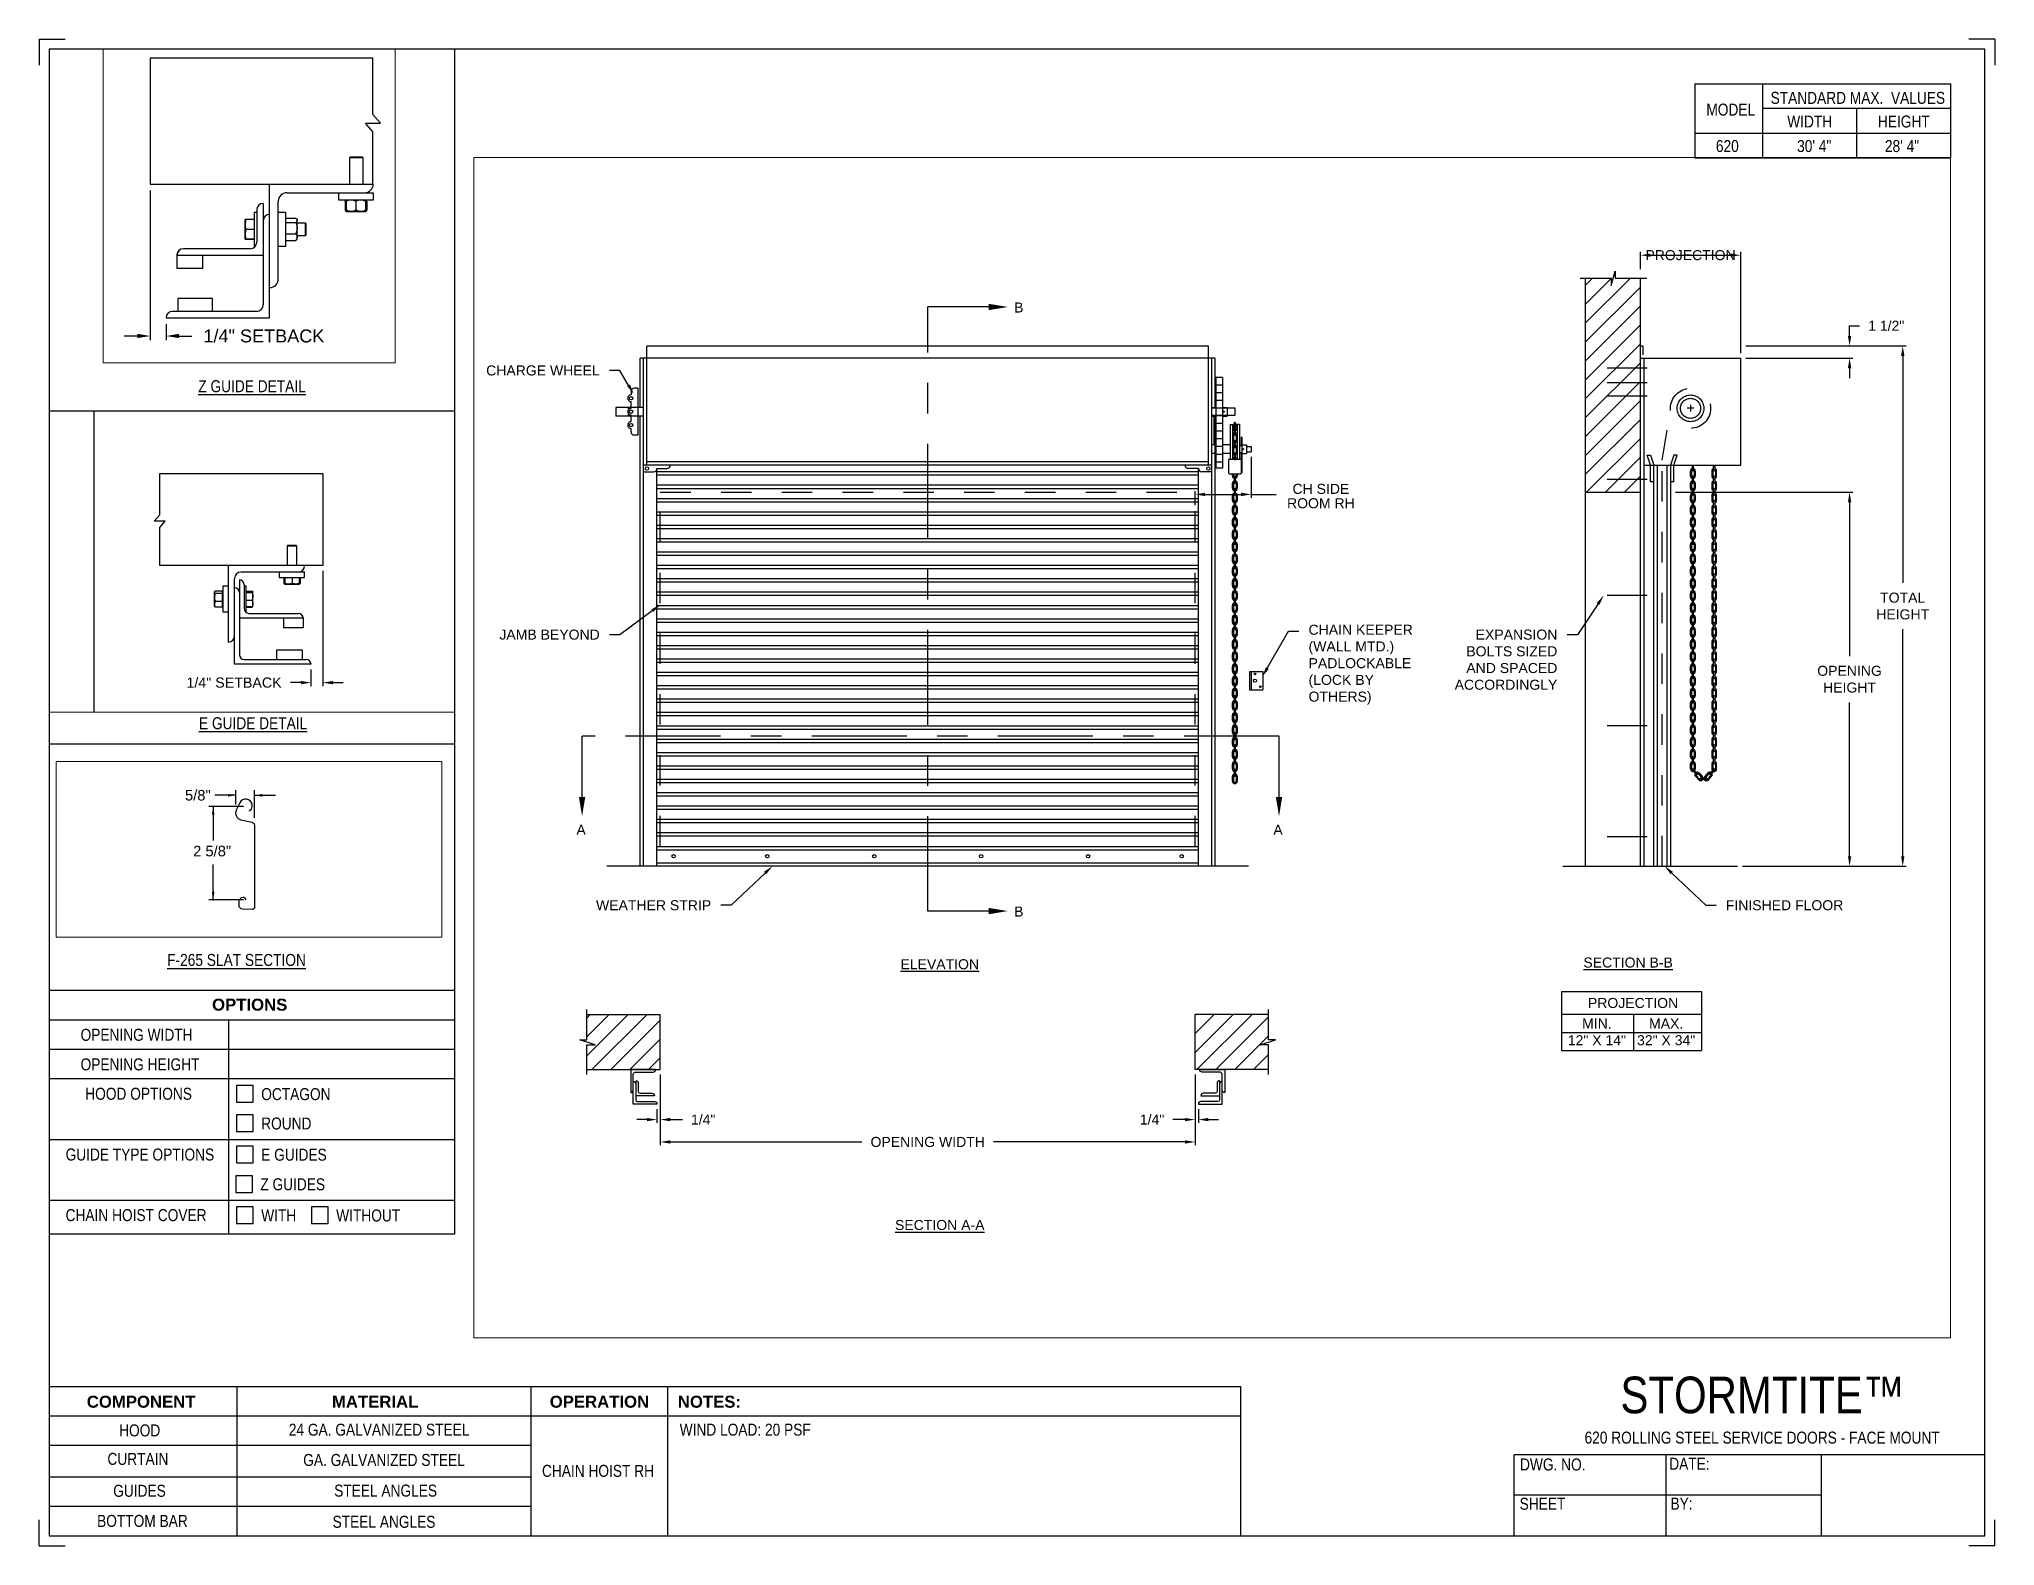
# Paper-space layout '620 CHAIN HOIST RH' of a CAD drawing. Header units: inches. Extents: x 0.1 to 10.9, y 0.1 to 8.4.
# The model-space entities are those that its viewports show. They can reach past a viewport. Long polylines and large blocks are cut down to what shows.
import ezdxf
from ezdxf import colors
from ezdxf.entities.mleader import LeaderData, LeaderLine
from ezdxf.math import Vec2, Vec3

# ---------------------------------------------------------------- set-up
doc = ezdxf.new("R2010")
doc.units = ezdxf.units.IN
doc.header["$LTSCALE"] = 0.25
doc.header["$MEASUREMENT"] = 0
for name, pattern in [('CENTER', [2, 1.25, -0.25, 0.25, -0.25]), ('CENTER2', [1.125, 0.75, -0.125, 0.125, -0.125]), ('HIDDEN', [0.375, 0.25, -0.125])]:
    doc.linetypes.add(name, pattern=pattern)
for name, color, linetype in [('ANNOTATIONS', 1, 'Continuous'), ('CHAIN HOIST RH', 7, 'Continuous'), ('DETAILS', 4, 'Continuous'), ('SECTION CUTS', 6, 'CENTER'), ('TITLE BLOCK', 7, 'Continuous')]:
    doc.layers.add(name, color=color, linetype=linetype)
doc.styles.add('ARIAL', font='arial.ttf', dxfattribs={"height": 0.09375})
doc.styles.add('CADdetails-DIMENSIONS', font='ARIALN.TTF', dxfattribs={"height": 2.38})
doc.styles.get("Standard").update_dxf_attribs({"font": 'romans.shx'})
doc.dimstyles.new('ARIAL', dxfattribs={"dimtxt": 0.09375, "dimasz": 0.09375, "dimexe": 0.03125, "dimexo": 0.046875, "dimgap": 0.09, "dimtad": 0, "dimtih": 1, "dimtoh": 1, "dimdec": 4, "dimzin": 0, "dimdsep": 46, "dimlunit": 4, "dimtxsty": 'ARIAL', "dimcen": 0.09, "dimadec": 0, "dimazin": 0, "dimtfac": 1, "dimtdec": 4, "dimtix": 1, "dimtofl": 0, "dimtmove": 0, "dimatfit": 3, "dimfxl": 0.18, "dimfrac": 2, "dimtolj": 1, "dimtzin": 0, "dimarcsym": 0})
doc.dimstyles.new('STANDARD$0', dxfattribs={"dimtxt": 0.09375, "dimasz": 0.09375, "dimexe": 0.03125, "dimexo": 0.046875, "dimgap": 0.09, "dimtad": 0, "dimtih": 1, "dimtoh": 1, "dimdec": 4, "dimzin": 0, "dimdsep": 46, "dimtxsty": 'ARIAL', "dimcen": 0.09, "dimadec": 0, "dimazin": 0, "dimtfac": 1, "dimtdec": 4, "dimtofl": 0, "dimtmove": 0, "dimatfit": 1, "dimfxl": 1, "dimtolj": 1, "dimtzin": 0, "dimarcsym": 0})
pattern_1 = [(45, (16.43556, -50.85956), (-0.08838835, 0.08838835), [])]

psp = doc.layouts.new('620 CHAIN HOIST RH')

# ---------------------------------------------------------------- texts
at = {"layer": 'TITLE BLOCK', "attachment_point": 2, "style": 'CADdetails-DIMENSIONS'}
for s, width, insert, char_height in [('MODEL', 0.28815, (9.45, 8.068), 0.0664), ('STANDARD MAX.  VALUES', 1.75949, (10.155, 8.133), 0.06641), ('WIDTH', 0.42908, (9.888, 8.002), 0.0664), ('HEIGHT', 0.42908, (10.41, 8.002), 0.0664), ('\\pxqc;620', 0.29952, (9.431, 7.866), 0.0664)]:
    psp.add_mtext_dynamic_manual_height_columns(s, width=width, gutter_width=1.363, heights=[0], dxfattribs=dict(at, insert=insert, char_height=char_height))
at = {"layer": 'TITLE BLOCK', "style": 'CADdetails-DIMENSIONS'}
for s, insert, char_height, width, attachment_point in [('30\' 4"', (9.913, 7.866), 0.0664, 1.75949, 2), ('28\' 4"', (10.4, 7.866), 0.0664, 1.75949, 2), ('{\\LZ GUIDE DETAIL}', (1.248, 6.534), 0.06641, 1.75949, 2), ('{\\LE GUIDE DETAIL}', (1.254, 4.665), 0.06641, 1.75949, 2), ('{\\LF-265 SLAT SECTION}', (1.162, 3.352), 0.06641, 1.75949, 2), ('{\\fArial|b1|i0|c0|p34;OPTIONS}', (1.235, 3.104), 0.06641, 1.75949, 2), ('OPENING WIDTH', (0.297, 2.937), 0.06641, 1.30693, 1), ('OPENING HEIGHT', (0.297, 2.773), 0.06641, 1.30693, 1), ('HOOD OPTIONS', (0.323, 2.61), 0.06641, 1.30693, 1), ('OCTAGON', (1.299, 2.608), 0.0664, 1.23928, 1), ('ROUND', (1.299, 2.445), 0.0664, 1.53035, 1), ('GUIDE TYPE OPTIONS', (0.214, 2.273), 0.06641, 1.30693, 1), ('E GUIDES ', (1.299, 2.272), 0.0664, 1.23928, 1), ('Z GUIDES', (1.294, 2.108), 0.0664, 1.53035, 1), ('CHAIN HOIST COVER', (0.214, 1.937), 0.06641, 1.30693, 1), ('WITH', (1.299, 1.935), 0.0664, 1.23928, 1), ('WITHOUT', (1.715, 1.935), 0.0664, 1.23928, 1), ('\\A1;\\pxqc;STORMTITE™ ', (10.642, 1.008), 0.20312, 2.03069, 3), ('{\\fArial|b1|i0|c0|p34;COMPONENT}', (0.633, 0.902), 0.06641, 1.75949, 2), ('{\\fArial|b1|i0|c0|p34;MATERIAL}', (1.931, 0.902), 0.06641, 1.75949, 2), ('{\\fArial|b1|i0|c0|p34;OPERATION}', (3.175, 0.902), 0.06641, 1.75949, 2), ('{\\fArial|b1|i0|c0|p34;NOTES:}', (3.785, 0.902), 0.06641, 1.75949, 2), ('HOOD', (0.625, 0.743), 0.0664, 1.75949, 2), ('24 GA. GALVANIZED STEEL', (1.953, 0.747), 0.06641, 1.75949, 2), ('\\pxql,t2;WIND LOAD: 20 PSF', (5.176, 0.747), 0.06641, 3.11182, 2), ('620 ROLLING STEEL SERVICE DOORS - FACE MOUNT', (9.624, 0.703), 0.06641, 2.79915, 2), ('CURTAIN', (0.615, 0.585), 0.0664, 1.75949, 2), ('GA. GALVANIZED STEEL', (1.98, 0.579), 0.06641, 1.75949, 2), ('DWG. NO.', (8.463, 0.554), 0.0664, 1.75949, 2), ('DATE:', (9.221, 0.558), 0.0664, 1.75949, 2), ('\\P\\PCHAIN HOIST RH', (3.167, 0.74), 0.06641, 1.75949, 2), ('GUIDES', (0.624, 0.408), 0.0664, 1.75949, 2), ('STEEL ANGLES', (1.989, 0.409), 0.06641, 1.75949, 2), ('SHEET', (8.406, 0.336), 0.0664, 1.75949, 2), ('BY:', (9.177, 0.337), 0.0664, 1.75949, 2), ('BOTTOM BAR', (0.64, 0.241), 0.0664, 1.75949, 2), ('STEEL ANGLES', (1.98, 0.236), 0.06641, 1.75949, 2)]:
    psp.add_mtext(s, dxfattribs=dict(at, insert=insert, char_height=char_height, width=width, attachment_point=attachment_point))

msp = doc.modelspace()

# ---------------------------------------------------------------- texts
at = {"layer": 'ANNOTATIONS', "style": 'ARIAL'}
msp.add_text('2 5/8"', height=0.09375, dxfattribs=at).set_placement((195.71069, 215.92807))
at = {"layer": 'ANNOTATIONS', "insert": (207.95039, 223.9457), "char_height": 0.09375, "width": 0.7986682, "attachment_point": 3, "line_spacing_factor": 0.86134, "style": 'ARIAL'}
msp.add_mtext('\\pxqc;CH SIDE ROOM RH', dxfattribs=at)
at = {"layer": 'ANNOTATIONS', "char_height": 0.09375, "attachment_point": 2, "style": 'ARIAL'}
for s, insert, width in [('{\\LELEVATION}', (203.9878, 219.50166), 3.0834986), ('{\\LSECTION B-B}', (210.42381, 219.51762), 1.3823677), ('{\\LSECTION A-A}', (203.9878, 217.06383), 1.3823677)]:
    msp.add_mtext(s, dxfattribs=dict(at, insert=insert, width=width))
for s, width, insert in [('PROJECTION ', 1.7594917, (210.46997, 219.13953)), ('MIN.\\P12" X 14" ', 0.6711642, (210.13185, 218.94754)), ('MAX.\\P32" X 34"', 0.6567117, (210.77928, 218.94754))]:
    msp.add_mtext_dynamic_manual_height_columns(s, width=width, gutter_width=1.36268, heights=[0], dxfattribs=dict(at, insert=insert))
at = {"layer": 'ANNOTATIONS', "insert": (195.75268, 216.46958), "char_height": 0.09375, "attachment_point": 5, "style": 'ARIAL'}
msp.add_mtext('\\A1;5/8"', dxfattribs=at)
at = {"layer": 'SECTION CUTS', "style": 'ARIAL'}
for s, p in [('B', (204.68273, 225.54742)), ('A', (200.59069, 220.66491)), ('A', (207.10665, 220.66491)), ('B', (204.68273, 219.90016))]:
    msp.add_text(s, height=0.09375, dxfattribs=at).set_placement(p)

# ---------------------------------------------------------------- blocks, each defined once
blk = doc.blocks.new('*D39')
at = {"layer": 'ANNOTATIONS', "color": 0, "lineweight": -2, "transparency": 16777216}
for p, q in [((195.322, 221.127), (195.322, 220.042)), ((195.438, 220.158), (195.438, 220.042)), ((195.229, 220.073), (195.135, 220.073)), ((195.531, 220.073), (195.625, 220.073))]:
    blk.add_line(p, q, dxfattribs=at)
at = {"layer": 'ANNOTATIONS', "color": 0, "transparency": 16777216}
for points in [[(195.229, 220.089), (195.229, 220.058), (195.322, 220.073)], [(195.531, 220.089), (195.531, 220.058), (195.438, 220.073)]]:
    blk.add_solid(points, dxfattribs=at)
at = {"layer": 'defpoints', "color": 0, "transparency": 16777216}
for p in [(195.322, 221.174), (195.438, 220.205), (195.438, 220.073)]:
    blk.add_point(p, dxfattribs=at)
at = {"layer": 'ANNOTATIONS', "color": 0, "transparency": 16777216, "insert": (196.146, 220.073), "char_height": 0.09375, "attachment_point": 5, "style": 'ARIAL'}
blk.add_mtext('\\A1;1/4" SETBACK', dxfattribs=at)
blk = doc.blocks.new('*D43')
at = {"layer": 'ANNOTATIONS', "color": 0, "lineweight": -2, "transparency": 16777216}
for p, q in [((196.356, 218.413), (196.356, 217.353)), ((196.247, 217.505), (196.247, 217.353)), ((196.154, 217.384), (196.06, 217.384)), ((196.449, 217.384), (196.543, 217.384))]:
    blk.add_line(p, q, dxfattribs=at)
at = {"layer": 'ANNOTATIONS', "color": 0, "transparency": 16777216}
for points in [[(196.154, 217.4), (196.154, 217.369), (196.247, 217.384)], [(196.449, 217.4), (196.449, 217.369), (196.356, 217.384)]]:
    blk.add_solid(points, dxfattribs=at)
at = {"layer": 'defpoints', "color": 0, "transparency": 16777216}
for p in [(196.356, 218.46), (196.247, 217.552), (196.247, 217.384)]:
    blk.add_point(p, dxfattribs=at)
at = {"layer": 'ANNOTATIONS', "color": 0, "transparency": 16777216, "insert": (195.539, 217.384), "char_height": 0.09375, "attachment_point": 5, "style": 'ARIAL'}
blk.add_mtext('\\A1;1/4" SETBACK', dxfattribs=at)
blk = doc.blocks.new('*D40')
at = {"layer": 'ANNOTATIONS', "color": 0, "lineweight": -2, "transparency": 16777216}
for p, q in [((212.494, 225.329), (212.494, 225.423)), ((212.494, 225.423), (212.588, 225.423)), ((211.523, 225.235), (212.526, 225.235)), ((211.523, 225.12), (212.526, 225.12)), ((212.494, 225.027), (212.494, 224.933))]:
    blk.add_line(p, q, dxfattribs=at)
at = {"layer": 'ANNOTATIONS', "color": 0, "transparency": 16777216}
for points in [[(212.479, 225.329), (212.51, 225.329), (212.494, 225.235)], [(212.479, 225.027), (212.51, 225.027), (212.494, 225.12)]]:
    blk.add_solid(points, dxfattribs=at)
at = {"layer": 'defpoints', "color": 0, "transparency": 16777216}
for p in [(211.476, 225.235), (211.476, 225.12), (212.494, 225.235)]:
    blk.add_point(p, dxfattribs=at)
at = {"layer": 'ANNOTATIONS', "color": 0, "transparency": 16777216, "insert": (212.837, 225.423), "char_height": 0.0938, "attachment_point": 5, "style": 'ARIAL'}
blk.add_mtext('\\A1;1 1/2"', dxfattribs=at)
blk = doc.blocks.new('*D41')
at = {"layer": 'ANNOTATIONS', "color": 0, "lineweight": -2, "transparency": 16777216}
for p, q in [((206.375, 218.423), (206.375, 217.971)), ((206.406, 218.1), (206.406, 217.971)), ((206.281, 218.002), (206.167, 218.002)), ((206.5, 218.002), (206.593, 218.002))]:
    blk.add_line(p, q, dxfattribs=at)
at = {"layer": 'ANNOTATIONS', "color": 0, "transparency": 16777216}
for points in [[(206.281, 218.018), (206.281, 217.987), (206.375, 218.002)], [(206.5, 218.018), (206.5, 217.987), (206.406, 218.002)]]:
    blk.add_solid(points, dxfattribs=at)
at = {"layer": 'defpoints', "color": 0, "transparency": 16777216}
for p in [(206.375, 218.47), (206.406, 218.147), (206.406, 218.002)]:
    blk.add_point(p, dxfattribs=at)
at = {"layer": 'ANNOTATIONS', "color": 0, "transparency": 16777216, "insert": (205.973, 218.002), "char_height": 0.0938, "attachment_point": 5, "style": 'ARIAL'}
blk.add_mtext('\\A1;1/4"', dxfattribs=at)
blk = doc.blocks.new('*D42')
at = {"layer": 'ANNOTATIONS', "color": 0, "lineweight": -2, "transparency": 16777216}
for p, q in [((201.375, 218.423), (201.375, 217.971)), ((201.343, 218.1), (201.343, 217.971)), ((201.25, 218.002), (201.156, 218.002)), ((201.468, 218.002), (201.582, 218.002))]:
    blk.add_line(p, q, dxfattribs=at)
at = {"layer": 'ANNOTATIONS', "color": 0, "transparency": 16777216}
for points in [[(201.25, 218.018), (201.25, 217.987), (201.343, 218.002)], [(201.468, 218.018), (201.468, 217.987), (201.375, 218.002)]]:
    blk.add_solid(points, dxfattribs=at)
at = {"layer": 'defpoints', "color": 0, "transparency": 16777216}
for p in [(201.375, 218.47), (201.343, 218.147), (201.343, 218.002)]:
    blk.add_point(p, dxfattribs=at)
at = {"layer": 'ANNOTATIONS', "color": 0, "transparency": 16777216, "insert": (201.776, 218.002), "char_height": 0.0938, "attachment_point": 5, "style": 'ARIAL'}
blk.add_mtext('\\A1;1/4"', dxfattribs=at)
blk = doc.blocks.new('*D35')
at = {"layer": 'ANNOTATIONS', "color": 0, "lineweight": -2, "transparency": 16777216}
for p, q in [((201.375, 218.423), (201.375, 217.762)), ((206.375, 218.423), (206.375, 217.762)), ((201.468, 217.793), (203.258, 217.793)), ((206.281, 217.793), (204.491, 217.793))]:
    blk.add_line(p, q, dxfattribs=at)
at = {"layer": 'ANNOTATIONS', "color": 0, "transparency": 16777216}
for points in [[(201.468, 217.809), (201.468, 217.778), (201.375, 217.793)], [(206.281, 217.809), (206.281, 217.778), (206.375, 217.793)]]:
    blk.add_solid(points, dxfattribs=at)
at = {"layer": 'defpoints', "color": 0, "transparency": 16777216}
for p in [(201.375, 218.47), (206.375, 218.47), (206.375, 217.793)]:
    blk.add_point(p, dxfattribs=at)
at = {"layer": 'ANNOTATIONS', "color": 0, "transparency": 16777216, "insert": (203.875, 217.793), "char_height": 0.09375, "attachment_point": 5, "style": 'ARIAL'}
blk.add_mtext('\\A1;OPENING WIDTH', dxfattribs=at)
blk = doc.blocks.new('*D36')
at = {"layer": 'ANNOTATIONS', "color": 0, "lineweight": -2, "transparency": 16777216}
for p, q in [((211.826, 223.867), (212.526, 223.867)), ((212.494, 223.773), (212.494, 222.336)), ((212.494, 220.464), (212.494, 221.901)), ((211.492, 220.37), (212.526, 220.37))]:
    blk.add_line(p, q, dxfattribs=at)
at = {"layer": 'ANNOTATIONS', "color": 0, "transparency": 16777216}
for points in [[(212.479, 223.773), (212.51, 223.773), (212.494, 223.867)], [(212.479, 220.464), (212.51, 220.464), (212.494, 220.37)]]:
    blk.add_solid(points, dxfattribs=at)
at = {"layer": 'defpoints', "color": 0, "transparency": 16777216}
for p in [(211.779, 223.867), (211.445, 220.37), (212.494, 220.37)]:
    blk.add_point(p, dxfattribs=at)
at = {"layer": 'ANNOTATIONS', "color": 0, "transparency": 16777216, "insert": (212.494, 222.119), "char_height": 0.09375, "attachment_point": 5, "style": 'ARIAL'}
blk.add_mtext('\\A1;OPENING\\PHEIGHT', dxfattribs=at)
blk = doc.blocks.new('*D37')
at = {"layer": 'ANNOTATIONS', "color": 0, "lineweight": -2, "transparency": 16777216}
for p, q in [((211.688, 225.235), (213.023, 225.235)), ((212.991, 225.142), (212.991, 223.02)), ((212.991, 220.464), (212.991, 222.586)), ((211.492, 220.37), (213.023, 220.37))]:
    blk.add_line(p, q, dxfattribs=at)
at = {"layer": 'ANNOTATIONS', "color": 0, "transparency": 16777216}
for points in [[(212.976, 225.142), (213.007, 225.142), (212.991, 225.235)], [(212.976, 220.464), (213.007, 220.464), (212.991, 220.37)]]:
    blk.add_solid(points, dxfattribs=at)
at = {"layer": 'defpoints', "color": 0, "transparency": 16777216}
for p in [(211.641, 225.235), (211.445, 220.37), (212.991, 220.37)]:
    blk.add_point(p, dxfattribs=at)
at = {"layer": 'ANNOTATIONS', "color": 0, "transparency": 16777216, "insert": (212.991, 222.803), "char_height": 0.0938, "attachment_point": 5, "style": 'ARIAL'}
blk.add_mtext('\\A1;TOTAL\\PHEIGHT', dxfattribs=at)
blk = doc.blocks.new('*D38')
at = {"layer": 'ANNOTATIONS', "color": 0, "lineweight": -2, "transparency": 16777216}
for p, q in [((210.539, 225.952), (210.539, 226.115)), ((211.476, 225.167), (211.476, 226.115)), ((210.632, 226.083), (211.382, 226.083))]:
    blk.add_line(p, q, dxfattribs=at)
at = {"layer": 'ANNOTATIONS', "color": 0, "transparency": 16777216}
for points in [[(210.632, 226.099), (210.632, 226.068), (210.539, 226.083)], [(211.382, 226.099), (211.382, 226.068), (211.476, 226.083)]]:
    blk.add_solid(points, dxfattribs=at)
at = {"layer": 'defpoints', "color": 0, "transparency": 16777216}
for p in [(211.476, 226.083), (210.539, 225.905), (211.476, 225.12)]:
    blk.add_point(p, dxfattribs=at)
at = {"layer": 'ANNOTATIONS', "color": 0, "transparency": 16777216, "insert": (211.007, 226.083), "char_height": 0.09375, "attachment_point": 5, "style": 'ARIAL'}
blk.add_mtext('\\A1;PROJECTION', dxfattribs=at)

# ---------------------------------------------------------------- dimensions: what is measured, and where the dimension line sits
at = {"layer": 'ANNOTATIONS'}
for base, p1, p2, text, dimstyle, picture, middle in [((211.47622, 226.0835), (210.53872, 225.90486), (211.47622, 225.12041), 'PROJECTION', 'STANDARD$0', '*D38', (211.00747, 226.0835)), ((201.34345, 218.00223), (201.3747, 218.46956), (201.34345, 218.14709), '1/4"', 'ARIAL', '*D42', (201.77649, 218.00223)), ((206.3747, 217.79327), (201.3747, 218.46956), (206.3747, 218.46956), 'OPENING WIDTH', 'STANDARD$0', '*D35', (203.8747, 217.79327)), ((206.40595, 218.00223), (206.3747, 218.46956), (206.40595, 218.14709), '1/4"', 'ARIAL', '*D41', (205.97292, 218.00223))]:
    dim = msp.add_linear_dim(base=base, p1=p1, p2=p2, text=text, dimstyle=dimstyle, dxfattribs=at)
    dim.commit()
    dim.dimension.update_dxf_attribs({"geometry": picture, "text_midpoint": middle, "dimtype": 160})
for base, p1, p2, text, picture, middle in [((212.49426, 225.23546), (211.47622, 225.12041), (211.47622, 225.23546), '1 1/2"', '*D40', (212.8367, 225.42296)), ((212.99149, 220.37041), (211.64134, 225.23546), (211.44497, 220.37041), 'TOTAL\\PHEIGHT', '*D37', (212.99149, 222.80294)), ((212.49426, 220.37041), (211.7793, 223.86705), (211.44497, 220.37041), 'OPENING\\PHEIGHT', '*D36', (212.49426, 222.11873))]:
    dim = msp.add_linear_dim(base=base, p1=p1, p2=p2, angle=90, text=text, dimstyle='STANDARD$0', dxfattribs=at)
    dim.commit()
    dim.dimension.update_dxf_attribs({"geometry": picture, "text_midpoint": middle})
dim = msp.add_linear_dim(base=(195.43763, 220.07329), p1=(195.3223, 221.17353), p2=(195.43763, 220.20478), text='1/4" SETBACK', dimstyle='STANDARD$0', override={"dimarcsym": 1}, dxfattribs=at)
dim.commit()
dim.dimension.update_dxf_attribs({"geometry": '*D39', "text_midpoint": (196.14602, 220.07329), "dimtype": 160})
dim = msp.add_linear_dim(base=(196.24748, 217.38444), p1=(196.3556, 218.46002), p2=(196.24748, 217.55182), angle=180, text='1/4" SETBACK', dimstyle='STANDARD$0', override={"dimarcsym": 1}, dxfattribs=at)
dim.commit()
dim.dimension.update_dxf_attribs({"geometry": '*D43', "text_midpoint": (195.53909, 217.38444)})

# ---------------------------------------------------------------- hatches: boundary and pattern name
at = {"layer": 'CHAIN HOIST RH', "linetype": 'Continuous'}
h = msp.add_hatch(dxfattribs=at)
h.set_pattern_fill('ANSI31', color=256, style=0)
h.set_pattern_definition([(45, (16.94411, -51.24794), (-0.088388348, 0.088388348), [])])
h.paths.add_polyline_path([(210.53872, 225.13418), (210.53872, 225.86877), (210.30222, 225.86877), (210.30222, 225.93343), (210.26381, 225.80007), (210.26381, 225.86877), (210.02309, 225.86877), (210.02309, 225.31847)])
h.paths.add_polyline_path([(210.02309, 225.31847), (210.02309, 223.86705), (210.53872, 223.86705), (210.53872, 225.12041), (210.53872, 225.13418)])
at = {"layer": 'CHAIN HOIST RH'}
h = msp.add_hatch(dxfattribs=at)
h.set_pattern_fill('ANSI31', color=256, style=0)
h.set_pattern_definition(pattern_1)
h.paths.add_polyline_path([(201.3747, 218.98519), (200.6872, 218.98519), (200.6872, 218.74799), (200.6231, 218.74799), (200.76517, 218.70108), (200.6872, 218.70108), (200.6872, 218.46956), (201.3747, 218.46956), (201.3747, 218.63207)])
h = msp.add_hatch(dxfattribs=at)
h.set_pattern_fill('ANSI31', color=256, style=0)
h.set_pattern_definition(pattern_1)
h.paths.add_polyline_path([(207.12631, 218.74799), (207.0622, 218.74799), (207.0622, 218.98519), (206.3747, 218.98519), (206.3747, 218.46956), (206.39288, 218.46956), (207.0622, 218.46956), (207.0622, 218.70108), (206.98424, 218.70108)])

# ---------------------------------------------------------------- linework, layer by layer
at = {"linetype": 'Continuous'}
msp.add_line((209.81374, 220.37041), (211.44497, 220.37041), dxfattribs=at)
at = {"layer": 'ANNOTATIONS'}
for p, q in [((211.52309, 225.12041), (212.52551, 225.12041)), ((210.86684, 223.86705), (212.52551, 223.86705)), ((209.80128, 219.19896), (209.80128, 218.64759)), ((209.80128, 219.19896), (211.10905, 219.19896)), ((211.10905, 219.19896), (211.10905, 218.64759)), ((209.80128, 218.98749), (211.10905, 218.98749)), ((210.47413, 218.98749), (210.47413, 218.64759)), ((209.80128, 218.81754), (211.10905, 218.81754)), ((209.80128, 218.64759), (211.10905, 218.64759)), ((196.08953, 216.46958), (195.90203, 216.46958)), ((196.08953, 216.38783), (196.08953, 216.51645)), ((196.25405, 216.26947), (196.25405, 216.51645)), ((196.25405, 216.46958), (196.44155, 216.46958)), ((196.15786, 216.36915), (195.85006, 216.36915)), ((195.88853, 216.36915), (195.88853, 216.06758)), ((195.88853, 215.54193), (195.88853, 215.85662)), ((196.15786, 215.54193), (195.85006, 215.54193))]:
    msp.add_line(p, q, dxfattribs=at)
at = {"layer": 'ANNOTATIONS', "linetype": 'Continuous'}
for p, q in [((206.89855, 224.1969), (206.89855, 223.81548)), ((206.46845, 223.84673), (206.8048, 223.84673)), ((206.89855, 223.84673), (207.13278, 223.84673))]:
    msp.add_line(p, q, dxfattribs=at)
at = {"layer": 'ANNOTATIONS'}
for p in [(196.21823, 216.33763), (195.88853, 215.61643), (195.88853, 215.54193)]:
    msp.add_point(p, dxfattribs=at)
for points in [[(212.47864, 225.02666), (212.50989, 225.02666), (212.49426, 225.12041)], [(212.47864, 223.7733), (212.50989, 223.7733), (212.49426, 223.86705)], [(196.01921, 216.45786), (196.01921, 216.4813), (196.08953, 216.46958)], [(196.32437, 216.4813), (196.32437, 216.45786), (196.25405, 216.46958)], [(195.90025, 216.29882), (195.87681, 216.29882), (195.88853, 216.36915)], [(195.90025, 215.61225), (195.87681, 215.61225), (195.88853, 215.54193)]]:
    msp.add_solid(points, dxfattribs=at)
at = {"layer": 'ANNOTATIONS', "linetype": 'Continuous'}
for points in [[(206.46845, 223.86235), (206.46845, 223.8311), (206.3747, 223.84673)], [(206.8048, 223.86235), (206.8048, 223.8311), (206.89855, 223.84673)]]:
    msp.add_solid(points, dxfattribs=at)
at = {"layer": 'CHAIN HOIST RH', "linetype": 'Continuous'}
for p, q in [((209.97671, 225.86877), (210.26381, 225.86877)), ((210.02309, 225.86877), (210.02309, 220.37041)), ((210.26381, 225.80007), (210.30222, 225.93343)), ((210.26381, 225.86877), (210.26381, 225.80007)), ((210.30222, 225.93343), (210.30222, 225.86877)), ((210.30222, 225.86877), (210.59742, 225.86877)), ((210.53872, 220.37041), (210.53872, 225.86877)), ((201.2497, 225.12041), (201.22626, 225.12041)), ((210.53872, 225.23546), (210.56012, 225.23546)), ((210.53872, 225.12041), (211.47622, 225.12041)), ((210.56012, 225.23546), (210.56012, 225.1532)), ((210.56997, 225.12041), (210.56997, 220.37041)), ((211.47622, 224.12041), (211.47622, 225.12041)), ((201.16376, 224.83916), (201.13251, 224.83916)), ((201.16376, 224.83916), (201.16376, 224.40166)), ((201.10126, 224.80791), (201.10126, 224.77666)), ((201.10126, 224.65166), (201.10126, 224.71416)), ((201.07001, 224.65166), (201.10126, 224.65166)), ((201.10126, 224.58916), (201.07001, 224.58916)), ((201.10126, 224.52666), (201.10126, 224.58916)), ((206.7497, 224.65166), (206.53095, 224.65166)), ((206.53095, 224.58916), (206.7497, 224.58916)), ((206.55439, 224.30904), (206.55439, 224.57689)), ((206.7497, 224.58916), (206.7497, 224.65166)), ((201.10126, 224.43291), (201.10126, 224.46416)), ((201.16376, 224.40166), (201.13251, 224.40166)), ((206.4997, 224.15166), (201.2497, 224.15166)), ((210.56997, 224.12041), (211.47622, 224.12041)), ((210.63247, 224.12041), (210.60122, 224.21416)), ((210.60122, 224.21416), (210.63247, 224.21416)), ((210.63247, 224.21416), (210.66372, 224.12041)), ((210.63247, 223.96416), (210.63247, 224.12041)), ((210.66372, 220.37041), (210.66372, 224.12041)), ((210.69497, 224.12041), (210.69497, 220.37041)), ((210.78872, 220.37041), (210.78872, 224.12041)), ((210.85122, 224.21416), (210.81997, 224.12041)), ((210.81997, 224.12041), (210.81997, 220.37041)), ((210.85122, 224.12041), (210.88247, 224.21416)), ((210.88247, 224.21416), (210.85122, 224.21416)), ((210.85122, 223.96416), (210.85122, 224.12041)), ((206.3747, 223.74547), (206.3747, 223.87798)), ((210.02309, 223.86705), (210.53872, 223.86705)), ((210.66372, 223.96416), (210.63247, 223.96416)), ((210.85122, 223.96416), (210.81997, 223.96416)), ((206.88425, 222.19244), (206.88425, 222.02057)), ((206.88425, 222.19244), (207.00925, 222.19244)), ((206.89987, 222.19244), (206.89987, 222.02057)), ((207.00925, 222.19244), (207.00925, 222.02057)), ((206.88425, 222.02057), (207.00925, 222.02057)), ((200.6872, 218.74799), (200.6872, 219.03206)), ((207.0622, 218.74799), (207.0622, 219.03206)), ((200.76517, 218.70108), (200.6231, 218.74799)), ((200.6231, 218.74799), (200.6872, 218.74799)), ((206.98424, 218.70108), (207.12631, 218.74799)), ((207.12631, 218.74799), (207.0622, 218.74799)), ((200.6872, 218.42269), (200.6872, 218.70108)), ((200.6872, 218.70108), (200.76517, 218.70108)), ((207.0622, 218.70108), (206.98424, 218.70108)), ((207.0622, 218.42269), (207.0622, 218.70108)), ((201.12132, 218.14709), (201.12132, 218.41435)), ((206.62808, 218.14709), (206.62808, 218.41435))]:
    msp.add_line(p, q, dxfattribs=at)
at = {"layer": 'CHAIN HOIST RH'}
for p, q in [((201.1872, 224.65973), (201.1872, 225.12041)), ((206.5622, 225.12041), (201.1872, 225.12041)), ((201.21845, 220.37041), (201.21845, 225.12041)), ((201.2497, 224.12041), (201.2497, 225.23174)), ((206.4997, 225.23174), (201.2497, 225.23174)), ((206.4997, 224.12041), (206.4997, 225.23174)), ((206.53095, 220.37041), (206.53095, 225.12041)), ((206.5622, 224.65166), (206.5622, 225.12041)), ((206.5679, 224.9409), (206.5679, 224.09285)), ((206.6301, 224.9409), (206.5679, 224.9409)), ((206.6301, 224.86929), (206.5679, 224.86929)), ((206.6301, 224.9409), (206.6301, 224.09285)), ((206.6301, 224.79729), (206.5679, 224.79729)), ((206.6301, 224.72529), (206.5679, 224.72529)), ((200.95756, 224.65973), (200.95756, 224.57689)), ((201.21845, 224.65973), (200.95756, 224.65973)), ((201.21845, 224.57689), (200.95756, 224.57689)), ((201.1872, 220.37041), (201.1872, 224.57689)), ((206.53095, 224.65973), (206.5679, 224.65973)), ((206.53095, 224.57689), (206.5679, 224.57689)), ((206.5622, 220.37041), (206.5622, 224.58916)), ((206.6301, 224.65329), (206.5679, 224.65329)), ((206.6301, 224.58129), (206.5679, 224.58129)), ((206.6301, 224.65973), (206.6738, 224.65973)), ((206.6301, 224.57689), (206.6738, 224.57689)), ((206.6738, 224.65973), (206.6738, 224.57689)), ((206.6301, 224.50929), (206.5679, 224.50929)), ((206.6301, 224.43729), (206.5679, 224.43729)), ((206.7017, 224.49892), (206.72363, 224.49892)), ((206.7017, 224.49892), (206.7017, 224.17273)), ((206.72363, 224.49892), (206.72363, 224.17273)), ((206.73473, 224.48298), (206.73473, 224.46673)), ((206.741, 224.5165), (206.741, 224.48674)), ((206.741, 224.4614), (206.741, 224.43502)), ((206.741, 224.43502), (206.7521, 224.43502)), ((206.741, 224.43412), (206.741, 224.40436)), ((206.741, 224.43412), (206.7521, 224.43412)), ((206.7521, 224.48674), (206.7521, 224.5165)), ((206.7521, 224.43502), (206.7521, 224.4614)), ((206.7521, 224.40436), (206.7521, 224.43412)), ((206.75837, 224.48298), (206.75837, 224.46673)), ((206.75837, 224.47416), (206.76947, 224.47416)), ((206.75837, 224.47326), (206.76947, 224.47326)), ((206.76947, 224.49892), (206.76947, 224.17273)), ((206.79139, 224.49892), (206.76947, 224.49892)), ((206.79139, 224.49892), (206.79139, 224.17273)), ((206.5679, 224.30904), (206.53095, 224.30904)), ((206.6301, 224.36529), (206.5679, 224.36529)), ((206.6301, 224.29329), (206.5679, 224.29329)), ((206.7017, 224.30904), (206.6301, 224.30904)), ((206.73473, 224.39903), (206.73473, 224.35261)), ((206.73473, 224.28491), (206.73473, 224.23849)), ((206.741, 224.34728), (206.741, 224.29024)), ((206.741, 224.32329), (206.7521, 224.32329)), ((206.741, 224.32239), (206.7521, 224.32239)), ((206.7521, 224.29024), (206.7521, 224.34728)), ((206.75837, 224.39903), (206.75837, 224.38121)), ((206.75837, 224.38121), (206.76947, 224.38121)), ((206.75837, 224.38031), (206.76947, 224.38031)), ((206.75837, 224.38031), (206.75837, 224.35261)), ((206.75837, 224.28491), (206.75837, 224.26709)), ((206.75837, 224.26709), (206.76947, 224.26709)), ((206.75837, 224.26619), (206.76947, 224.26619)), ((206.75837, 224.26619), (206.75837, 224.23849)), ((206.79829, 224.30258), (206.79139, 224.30258)), ((206.80804, 224.31233), (206.80804, 224.38096)), ((206.81249, 224.38096), (206.80804, 224.38096)), ((206.81249, 224.38096), (206.81249, 224.04796)), ((206.81249, 224.30904), (206.8562, 224.30904)), ((206.8562, 224.30904), (206.8562, 224.23041)), ((206.8562, 224.29567), (206.89855, 224.29567)), ((206.89855, 224.29567), (206.89855, 224.24378)), ((206.53095, 224.12041), (201.21845, 224.12041)), ((206.5679, 224.23041), (206.53095, 224.23041)), ((206.6301, 224.22129), (206.5679, 224.22129)), ((206.6301, 224.14929), (206.5679, 224.14929)), ((206.7017, 224.23041), (206.6301, 224.23041)), ((206.68772, 224.17273), (206.68772, 224.05028)), ((206.80804, 224.17273), (206.68772, 224.17273)), ((206.741, 224.23316), (206.741, 224.20678)), ((206.741, 224.20678), (206.7521, 224.20678)), ((206.741, 224.20588), (206.7521, 224.20588)), ((206.741, 224.20588), (206.741, 224.17612)), ((206.7521, 224.20678), (206.7521, 224.23316)), ((206.7521, 224.17612), (206.7521, 224.20588)), ((206.79829, 224.23687), (206.79139, 224.23687)), ((206.80804, 224.05028), (206.80804, 224.22712)), ((206.81249, 224.23041), (206.8562, 224.23041)), ((206.8562, 224.24378), (206.89855, 224.24378)), ((211.0236, 224.12041), (211.0236, 224.10156)), ((211.03469, 224.10156), (211.03469, 224.12041)), ((211.22247, 224.10156), (211.22247, 224.12041)), ((211.23357, 224.12041), (211.23357, 224.10156)), ((201.21845, 224.05791), (201.3122, 224.05791)), ((201.34345, 220.37041), (201.34345, 224.08916)), ((201.34345, 224.08916), (201.4372, 224.08916)), ((206.40595, 224.05673), (201.34345, 224.05673)), ((206.40595, 224.02548), (201.34345, 224.02548)), ((206.40595, 224.08916), (206.3122, 224.08916)), ((206.40595, 220.37041), (206.40595, 224.08916)), ((206.53095, 224.05791), (206.4372, 224.05791)), ((206.6301, 224.09285), (206.5679, 224.09285)), ((206.69747, 224.04053), (206.79829, 224.04053)), ((206.72363, 224.01915), (206.72363, 224.04053)), ((206.73473, 224.04053), (206.73473, 224.01915)), ((206.741, 224.01382), (206.741, 223.98743)), ((206.741, 223.98743), (206.7521, 223.98743)), ((206.741, 223.98653), (206.7521, 223.98653)), ((206.741, 223.98653), (206.741, 223.95678)), ((206.7521, 223.98743), (206.7521, 224.01382)), ((206.7521, 223.95678), (206.7521, 223.98653)), ((206.75837, 224.04053), (206.75837, 224.01915)), ((206.76947, 224.04053), (206.76947, 224.01915)), ((206.80804, 224.04971), (206.80804, 224.04796)), ((206.81249, 224.04796), (206.80804, 224.04796)), ((211.00622, 224.01915), (211.00622, 224.06557)), ((211.01732, 224.06557), (211.01732, 224.01915)), ((211.0236, 224.10156), (211.03469, 224.10156)), ((211.0236, 224.10066), (211.0236, 224.0709)), ((211.0236, 224.10066), (211.03469, 224.10066)), ((211.0236, 224.01382), (211.0236, 223.98743)), ((211.0236, 223.98743), (211.03469, 223.98743)), ((211.0236, 223.98653), (211.03469, 223.98653)), ((211.0236, 223.98653), (211.0236, 223.95678)), ((211.03469, 224.0709), (211.03469, 224.10066)), ((211.03469, 223.98743), (211.03469, 224.01382)), ((211.03469, 223.95678), (211.03469, 223.98653)), ((211.04097, 224.06557), (211.04097, 224.04774)), ((211.04097, 224.04774), (211.05207, 224.04774)), ((211.04097, 224.04684), (211.04097, 224.01915)), ((211.04097, 224.04684), (211.05207, 224.04684)), ((211.05207, 224.06557), (211.05207, 224.04774)), ((211.05207, 224.04684), (211.05207, 224.01915)), ((211.2051, 224.06557), (211.2051, 224.04774)), ((211.2162, 224.04774), (211.2051, 224.04774)), ((211.2051, 224.04684), (211.2051, 224.01915)), ((211.2162, 224.04684), (211.2051, 224.04684)), ((211.2162, 224.06557), (211.2162, 224.04774)), ((211.2162, 224.04684), (211.2162, 224.01915)), ((211.23357, 224.10156), (211.22247, 224.10156)), ((211.23357, 224.10066), (211.22247, 224.10066)), ((211.22247, 224.0709), (211.22247, 224.10066)), ((211.22247, 223.98743), (211.22247, 224.01382)), ((211.23357, 223.98743), (211.22247, 223.98743)), ((211.22247, 223.95678), (211.22247, 223.98653)), ((211.23357, 223.98653), (211.22247, 223.98653)), ((211.23357, 224.10066), (211.23357, 224.0709)), ((211.23357, 224.01382), (211.23357, 223.98743)), ((211.23357, 223.98653), (211.23357, 223.95678)), ((211.23984, 224.06557), (211.23984, 224.01915)), ((211.25094, 224.01915), (211.25094, 224.06557)), ((206.40595, 223.93173), (201.34345, 223.93173)), ((206.40595, 223.90048), (201.34345, 223.90048)), ((206.72363, 223.90503), (206.72363, 223.95145)), ((206.72363, 223.7909), (206.72363, 223.83733)), ((206.73473, 223.95145), (206.73473, 223.90503)), ((206.73473, 223.83733), (206.73473, 223.7909)), ((206.741, 223.89969), (206.741, 223.87331)), ((206.741, 223.87331), (206.7521, 223.87331)), ((206.741, 223.87241), (206.741, 223.84266)), ((206.741, 223.87241), (206.7521, 223.87241)), ((206.7521, 223.87331), (206.7521, 223.89969)), ((206.7521, 223.84266), (206.7521, 223.87241)), ((206.75837, 223.95145), (206.75837, 223.93362)), ((206.75837, 223.93362), (206.76947, 223.93362)), ((206.75837, 223.93272), (206.75837, 223.90503)), ((206.75837, 223.93272), (206.76947, 223.93272)), ((206.75837, 223.83733), (206.75837, 223.8195)), ((206.76947, 223.95145), (206.76947, 223.93362)), ((206.76947, 223.93272), (206.76947, 223.90503)), ((206.76947, 223.83733), (206.76947, 223.8195)), ((211.00622, 223.90503), (211.00622, 223.95145)), ((211.00622, 223.7909), (211.00622, 223.83733)), ((211.01732, 223.95145), (211.01732, 223.90503)), ((211.01732, 223.83733), (211.01732, 223.7909)), ((211.0236, 223.89969), (211.0236, 223.87331)), ((211.0236, 223.87331), (211.03469, 223.87331)), ((211.0236, 223.87241), (211.03469, 223.87241)), ((211.0236, 223.87241), (211.0236, 223.84266)), ((211.03469, 223.87331), (211.03469, 223.89969)), ((211.03469, 223.84266), (211.03469, 223.87241)), ((211.04097, 223.95145), (211.04097, 223.93362)), ((211.04097, 223.93362), (211.05207, 223.93362)), ((211.04097, 223.93272), (211.04097, 223.90503)), ((211.04097, 223.93272), (211.05207, 223.93272)), ((211.04097, 223.83733), (211.04097, 223.8195)), ((211.05207, 223.95145), (211.05207, 223.93362)), ((211.05207, 223.93272), (211.05207, 223.90503)), ((211.05207, 223.83733), (211.05207, 223.8195)), ((211.2051, 223.95145), (211.2051, 223.93362)), ((211.2162, 223.93362), (211.2051, 223.93362)), ((211.2051, 223.93272), (211.2051, 223.90503)), ((211.2162, 223.93272), (211.2051, 223.93272)), ((211.2051, 223.83733), (211.2051, 223.8195)), ((211.2162, 223.95145), (211.2162, 223.93362)), ((211.2162, 223.93272), (211.2162, 223.90503)), ((211.2162, 223.83733), (211.2162, 223.8195)), ((211.22247, 223.87331), (211.22247, 223.89969)), ((211.23357, 223.87331), (211.22247, 223.87331)), ((211.23357, 223.87241), (211.22247, 223.87241)), ((211.22247, 223.84266), (211.22247, 223.87241)), ((211.23357, 223.89969), (211.23357, 223.87331)), ((211.23357, 223.87241), (211.23357, 223.84266)), ((211.23984, 223.95145), (211.23984, 223.90503)), ((211.23984, 223.83733), (211.23984, 223.7909)), ((211.25094, 223.90503), (211.25094, 223.95145)), ((211.25094, 223.7909), (211.25094, 223.83733)), ((206.40595, 223.80673), (201.34345, 223.80673)), ((206.40595, 223.77548), (201.34345, 223.77548)), ((206.72363, 223.67678), (206.72363, 223.7232)), ((206.73473, 223.7232), (206.73473, 223.67678)), ((206.741, 223.78557), (206.741, 223.75919)), ((206.741, 223.75919), (206.7521, 223.75919)), ((206.741, 223.75829), (206.741, 223.72854)), ((206.741, 223.75829), (206.7521, 223.75829)), ((206.7521, 223.75919), (206.7521, 223.78557)), ((206.7521, 223.72854), (206.7521, 223.75829)), ((206.75837, 223.8195), (206.76947, 223.8195)), ((206.75837, 223.8186), (206.76947, 223.8186)), ((206.75837, 223.8186), (206.75837, 223.7909)), ((206.75837, 223.7232), (206.75837, 223.70538)), ((206.75837, 223.70538), (206.76947, 223.70538)), ((206.75837, 223.70448), (206.76947, 223.70448)), ((206.75837, 223.70448), (206.75837, 223.67678)), ((206.76947, 223.8186), (206.76947, 223.7909)), ((206.76947, 223.7232), (206.76947, 223.70538)), ((206.76947, 223.70448), (206.76947, 223.67678)), ((211.00622, 223.67678), (211.00622, 223.7232)), ((211.01732, 223.7232), (211.01732, 223.67678)), ((211.0236, 223.78557), (211.0236, 223.75919)), ((211.0236, 223.75919), (211.03469, 223.75919)), ((211.0236, 223.75829), (211.03469, 223.75829)), ((211.0236, 223.75829), (211.0236, 223.72854)), ((211.03469, 223.75919), (211.03469, 223.78557)), ((211.03469, 223.72854), (211.03469, 223.75829)), ((211.04097, 223.8195), (211.05207, 223.8195)), ((211.04097, 223.8186), (211.04097, 223.7909)), ((211.04097, 223.8186), (211.05207, 223.8186)), ((211.04097, 223.7232), (211.04097, 223.70538)), ((211.04097, 223.70538), (211.05207, 223.70538)), ((211.04097, 223.70448), (211.05207, 223.70448)), ((211.04097, 223.70448), (211.04097, 223.67678)), ((211.05207, 223.8186), (211.05207, 223.7909)), ((211.05207, 223.7232), (211.05207, 223.70538)), ((211.05207, 223.70448), (211.05207, 223.67678)), ((211.2162, 223.8195), (211.2051, 223.8195)), ((211.2162, 223.8186), (211.2051, 223.8186)), ((211.2051, 223.8186), (211.2051, 223.7909)), ((211.2051, 223.7232), (211.2051, 223.70538)), ((211.2162, 223.70538), (211.2051, 223.70538)), ((211.2162, 223.70448), (211.2051, 223.70448)), ((211.2051, 223.70448), (211.2051, 223.67678)), ((211.2162, 223.8186), (211.2162, 223.7909)), ((211.2162, 223.7232), (211.2162, 223.70538)), ((211.2162, 223.70448), (211.2162, 223.67678)), ((211.22247, 223.75919), (211.22247, 223.78557)), ((211.23357, 223.75919), (211.22247, 223.75919)), ((211.22247, 223.72854), (211.22247, 223.75829)), ((211.23357, 223.75829), (211.22247, 223.75829)), ((211.23357, 223.78557), (211.23357, 223.75919)), ((211.23357, 223.75829), (211.23357, 223.72854)), ((211.23984, 223.7232), (211.23984, 223.67678)), ((211.25094, 223.67678), (211.25094, 223.7232)), ((206.40595, 223.68173), (201.34345, 223.68173)), ((206.40595, 223.65048), (201.34345, 223.65048)), ((206.40595, 223.55673), (201.34345, 223.55673)), ((206.72363, 223.56266), (206.72363, 223.60908)), ((206.73473, 223.60908), (206.73473, 223.56266)), ((206.741, 223.67145), (206.741, 223.64507)), ((206.741, 223.64507), (206.7521, 223.64507)), ((206.741, 223.64417), (206.741, 223.61441)), ((206.741, 223.64417), (206.7521, 223.64417)), ((206.741, 223.55733), (206.741, 223.53095)), ((206.7521, 223.64507), (206.7521, 223.67145)), ((206.7521, 223.61441), (206.7521, 223.64417)), ((206.7521, 223.53095), (206.7521, 223.55733)), ((206.75837, 223.60908), (206.75837, 223.59126)), ((206.75837, 223.59126), (206.76947, 223.59126)), ((206.75837, 223.59036), (206.76947, 223.59036)), ((206.75837, 223.59036), (206.75837, 223.56266)), ((206.76947, 223.60908), (206.76947, 223.59126)), ((206.76947, 223.59036), (206.76947, 223.56266)), ((211.00622, 223.56266), (211.00622, 223.60908)), ((211.01732, 223.60908), (211.01732, 223.56266)), ((211.0236, 223.67145), (211.0236, 223.64507)), ((211.0236, 223.64507), (211.03469, 223.64507)), ((211.0236, 223.64417), (211.0236, 223.61441)), ((211.0236, 223.64417), (211.03469, 223.64417)), ((211.0236, 223.55733), (211.0236, 223.53095)), ((211.03469, 223.64507), (211.03469, 223.67145)), ((211.03469, 223.61441), (211.03469, 223.64417)), ((211.03469, 223.53095), (211.03469, 223.55733)), ((211.04097, 223.60908), (211.04097, 223.59126)), ((211.04097, 223.59126), (211.05207, 223.59126)), ((211.04097, 223.59036), (211.05207, 223.59036)), ((211.04097, 223.59036), (211.04097, 223.56266)), ((211.05207, 223.60908), (211.05207, 223.59126)), ((211.05207, 223.59036), (211.05207, 223.56266)), ((211.2051, 223.60908), (211.2051, 223.59126)), ((211.2162, 223.59126), (211.2051, 223.59126)), ((211.2162, 223.59036), (211.2051, 223.59036)), ((211.2051, 223.59036), (211.2051, 223.56266)), ((211.2162, 223.60908), (211.2162, 223.59126)), ((211.2162, 223.59036), (211.2162, 223.56266)), ((211.22247, 223.64507), (211.22247, 223.67145)), ((211.23357, 223.64507), (211.22247, 223.64507)), ((211.23357, 223.64417), (211.22247, 223.64417)), ((211.22247, 223.61441), (211.22247, 223.64417)), ((211.22247, 223.53095), (211.22247, 223.55733)), ((211.23357, 223.67145), (211.23357, 223.64507)), ((211.23357, 223.64417), (211.23357, 223.61441)), ((211.23357, 223.55733), (211.23357, 223.53095)), ((211.23984, 223.60908), (211.23984, 223.56266)), ((211.25094, 223.56266), (211.25094, 223.60908)), ((206.40595, 223.52548), (201.34345, 223.52548)), ((206.40595, 223.43173), (201.34345, 223.43173)), ((206.72363, 223.44854), (206.72363, 223.49496)), ((206.73473, 223.49496), (206.73473, 223.44854)), ((206.741, 223.53095), (206.7521, 223.53095)), ((206.741, 223.53005), (206.741, 223.50029)), ((206.741, 223.53005), (206.7521, 223.53005)), ((206.741, 223.44321), (206.741, 223.41682)), ((206.741, 223.41682), (206.7521, 223.41682)), ((206.741, 223.41592), (206.7521, 223.41592)), ((206.741, 223.41592), (206.741, 223.38617)), ((206.7521, 223.50029), (206.7521, 223.53005)), ((206.7521, 223.41682), (206.7521, 223.44321)), ((206.7521, 223.38617), (206.7521, 223.41592)), ((206.75837, 223.49496), (206.75837, 223.47713)), ((206.75837, 223.47713), (206.76947, 223.47713)), ((206.75837, 223.47623), (206.76947, 223.47623)), ((206.75837, 223.47623), (206.75837, 223.44854)), ((206.76947, 223.49496), (206.76947, 223.47713)), ((206.76947, 223.47623), (206.76947, 223.44854)), ((211.00622, 223.44854), (211.00622, 223.49496)), ((211.01732, 223.49496), (211.01732, 223.44854)), ((211.0236, 223.53095), (211.03469, 223.53095)), ((211.0236, 223.53005), (211.0236, 223.50029)), ((211.0236, 223.53005), (211.03469, 223.53005)), ((211.0236, 223.44321), (211.0236, 223.41682)), ((211.0236, 223.41682), (211.03469, 223.41682)), ((211.0236, 223.41592), (211.0236, 223.38617)), ((211.0236, 223.41592), (211.03469, 223.41592)), ((211.03469, 223.50029), (211.03469, 223.53005)), ((211.03469, 223.41682), (211.03469, 223.44321)), ((211.03469, 223.38617), (211.03469, 223.41592)), ((211.04097, 223.49496), (211.04097, 223.47713)), ((211.04097, 223.47713), (211.05207, 223.47713)), ((211.04097, 223.47623), (211.05207, 223.47623)), ((211.04097, 223.47623), (211.04097, 223.44854)), ((211.05207, 223.49496), (211.05207, 223.47713)), ((211.05207, 223.47623), (211.05207, 223.44854)), ((211.2051, 223.49496), (211.2051, 223.47713)), ((211.2162, 223.47713), (211.2051, 223.47713)), ((211.2051, 223.47623), (211.2051, 223.44854)), ((211.2162, 223.47623), (211.2051, 223.47623)), ((211.2162, 223.49496), (211.2162, 223.47713)), ((211.2162, 223.47623), (211.2162, 223.44854)), ((211.23357, 223.53095), (211.22247, 223.53095)), ((211.22247, 223.50029), (211.22247, 223.53005)), ((211.23357, 223.53005), (211.22247, 223.53005)), ((211.22247, 223.41682), (211.22247, 223.44321)), ((211.23357, 223.41682), (211.22247, 223.41682)), ((211.23357, 223.41592), (211.22247, 223.41592)), ((211.22247, 223.38617), (211.22247, 223.41592)), ((211.23357, 223.53005), (211.23357, 223.50029)), ((211.23357, 223.44321), (211.23357, 223.41682)), ((211.23357, 223.41592), (211.23357, 223.38617)), ((211.23984, 223.49496), (211.23984, 223.44854)), ((211.25094, 223.44854), (211.25094, 223.49496)), ((206.40595, 223.40048), (201.34345, 223.40048)), ((206.40595, 223.30673), (201.34345, 223.30673)), ((206.40595, 223.27548), (201.34345, 223.27548)), ((206.72363, 223.33442), (206.72363, 223.38084)), ((206.73473, 223.38084), (206.73473, 223.33442)), ((206.741, 223.32909), (206.741, 223.3027)), ((206.741, 223.3027), (206.7521, 223.3027)), ((206.741, 223.3018), (206.7521, 223.3018)), ((206.741, 223.3018), (206.741, 223.27205)), ((206.7521, 223.3027), (206.7521, 223.32909)), ((206.7521, 223.27205), (206.7521, 223.3018)), ((206.75837, 223.38084), (206.75837, 223.36301)), ((206.75837, 223.36301), (206.76947, 223.36301)), ((206.75837, 223.36211), (206.75837, 223.33442)), ((206.75837, 223.36211), (206.76947, 223.36211)), ((206.76947, 223.38084), (206.76947, 223.36301)), ((206.76947, 223.36211), (206.76947, 223.33442)), ((211.00622, 223.33442), (211.00622, 223.38084)), ((211.01732, 223.38084), (211.01732, 223.33442)), ((211.0236, 223.32909), (211.0236, 223.3027)), ((211.0236, 223.3027), (211.03469, 223.3027)), ((211.0236, 223.3018), (211.03469, 223.3018)), ((211.0236, 223.3018), (211.0236, 223.27205)), ((211.03469, 223.3027), (211.03469, 223.32909)), ((211.03469, 223.27205), (211.03469, 223.3018)), ((211.04097, 223.38084), (211.04097, 223.36301)), ((211.04097, 223.36301), (211.05207, 223.36301)), ((211.04097, 223.36211), (211.04097, 223.33442)), ((211.04097, 223.36211), (211.05207, 223.36211)), ((211.05207, 223.38084), (211.05207, 223.36301)), ((211.05207, 223.36211), (211.05207, 223.33442)), ((211.2051, 223.38084), (211.2051, 223.36301)), ((211.2162, 223.36301), (211.2051, 223.36301)), ((211.2051, 223.36211), (211.2051, 223.33442)), ((211.2162, 223.36211), (211.2051, 223.36211)), ((211.2162, 223.38084), (211.2162, 223.36301)), ((211.2162, 223.36211), (211.2162, 223.33442)), ((211.22247, 223.3027), (211.22247, 223.32909)), ((211.23357, 223.3027), (211.22247, 223.3027)), ((211.22247, 223.27205), (211.22247, 223.3018)), ((211.23357, 223.3018), (211.22247, 223.3018)), ((211.23357, 223.32909), (211.23357, 223.3027)), ((211.23357, 223.3018), (211.23357, 223.27205)), ((211.23984, 223.38084), (211.23984, 223.33442)), ((211.25094, 223.33442), (211.25094, 223.38084)), ((206.40595, 223.18173), (201.34345, 223.18173)), ((206.40595, 223.15048), (201.34345, 223.15048)), ((206.72363, 223.22029), (206.72363, 223.26672)), ((206.72363, 223.10617), (206.72363, 223.15259)), ((206.73473, 223.26672), (206.73473, 223.22029)), ((206.73473, 223.15259), (206.73473, 223.10617)), ((206.741, 223.21496), (206.741, 223.18858)), ((206.741, 223.18858), (206.7521, 223.18858)), ((206.741, 223.18768), (206.7521, 223.18768)), ((206.741, 223.18768), (206.741, 223.15793)), ((206.7521, 223.18858), (206.7521, 223.21496)), ((206.7521, 223.15793), (206.7521, 223.18768)), ((206.75837, 223.26672), (206.75837, 223.24889)), ((206.75837, 223.24889), (206.76947, 223.24889)), ((206.75837, 223.24799), (206.75837, 223.22029)), ((206.75837, 223.24799), (206.76947, 223.24799)), ((206.75837, 223.15259), (206.75837, 223.13477)), ((206.75837, 223.13477), (206.76947, 223.13477)), ((206.75837, 223.13387), (206.75837, 223.10617)), ((206.75837, 223.13387), (206.76947, 223.13387)), ((206.76947, 223.26672), (206.76947, 223.24889)), ((206.76947, 223.24799), (206.76947, 223.22029)), ((206.76947, 223.15259), (206.76947, 223.13477)), ((206.76947, 223.13387), (206.76947, 223.10617)), ((211.00622, 223.22029), (211.00622, 223.26672)), ((211.00622, 223.10617), (211.00622, 223.15259)), ((211.01732, 223.26672), (211.01732, 223.22029)), ((211.01732, 223.15259), (211.01732, 223.10617)), ((211.0236, 223.21496), (211.0236, 223.18858)), ((211.0236, 223.18858), (211.03469, 223.18858)), ((211.0236, 223.18768), (211.03469, 223.18768)), ((211.0236, 223.18768), (211.0236, 223.15793)), ((211.03469, 223.18858), (211.03469, 223.21496)), ((211.03469, 223.15793), (211.03469, 223.18768)), ((211.04097, 223.26672), (211.04097, 223.24889)), ((211.04097, 223.24889), (211.05207, 223.24889)), ((211.04097, 223.24799), (211.04097, 223.22029)), ((211.04097, 223.24799), (211.05207, 223.24799)), ((211.04097, 223.15259), (211.04097, 223.13477)), ((211.04097, 223.13477), (211.05207, 223.13477)), ((211.04097, 223.13387), (211.04097, 223.10617)), ((211.04097, 223.13387), (211.05207, 223.13387)), ((211.05207, 223.26672), (211.05207, 223.24889)), ((211.05207, 223.24799), (211.05207, 223.22029)), ((211.05207, 223.15259), (211.05207, 223.13477)), ((211.05207, 223.13387), (211.05207, 223.10617)), ((211.2051, 223.26672), (211.2051, 223.24889)), ((211.2162, 223.24889), (211.2051, 223.24889)), ((211.2051, 223.24799), (211.2051, 223.22029)), ((211.2162, 223.24799), (211.2051, 223.24799)), ((211.2051, 223.15259), (211.2051, 223.13477)), ((211.2162, 223.13477), (211.2051, 223.13477)), ((211.2162, 223.13387), (211.2051, 223.13387)), ((211.2051, 223.13387), (211.2051, 223.10617)), ((211.2162, 223.26672), (211.2162, 223.24889)), ((211.2162, 223.24799), (211.2162, 223.22029)), ((211.2162, 223.15259), (211.2162, 223.13477)), ((211.2162, 223.13387), (211.2162, 223.10617)), ((211.22247, 223.18858), (211.22247, 223.21496)), ((211.23357, 223.18858), (211.22247, 223.18858)), ((211.23357, 223.18768), (211.22247, 223.18768)), ((211.22247, 223.15793), (211.22247, 223.18768)), ((211.23357, 223.21496), (211.23357, 223.18858)), ((211.23357, 223.18768), (211.23357, 223.15793)), ((211.23984, 223.26672), (211.23984, 223.22029)), ((211.23984, 223.15259), (211.23984, 223.10617)), ((211.25094, 223.22029), (211.25094, 223.26672)), ((211.25094, 223.10617), (211.25094, 223.15259)), ((206.40595, 223.05673), (201.34345, 223.05673)), ((206.40595, 223.02548), (201.34345, 223.02548)), ((206.72363, 222.99205), (206.72363, 223.03847)), ((206.73473, 223.03847), (206.73473, 222.99205)), ((206.741, 223.10084), (206.741, 223.07446)), ((206.741, 223.07446), (206.7521, 223.07446)), ((206.741, 223.07356), (206.7521, 223.07356)), ((206.741, 223.07356), (206.741, 223.0438)), ((206.741, 222.98672), (206.741, 222.96034)), ((206.7521, 223.07446), (206.7521, 223.10084)), ((206.7521, 223.0438), (206.7521, 223.07356)), ((206.7521, 222.96034), (206.7521, 222.98672)), ((206.75837, 223.03847), (206.75837, 223.02065)), ((206.75837, 223.02065), (206.76947, 223.02065)), ((206.75837, 223.01975), (206.75837, 222.99205)), ((206.75837, 223.01975), (206.76947, 223.01975)), ((206.76947, 223.03847), (206.76947, 223.02065)), ((206.76947, 223.01975), (206.76947, 222.99205)), ((211.00622, 222.99205), (211.00622, 223.03847)), ((211.01732, 223.03847), (211.01732, 222.99205)), ((211.0236, 223.10084), (211.0236, 223.07446)), ((211.0236, 223.07446), (211.03469, 223.07446)), ((211.0236, 223.07356), (211.03469, 223.07356)), ((211.0236, 223.07356), (211.0236, 223.0438)), ((211.0236, 222.98672), (211.0236, 222.96034)), ((211.03469, 223.07446), (211.03469, 223.10084)), ((211.03469, 223.0438), (211.03469, 223.07356)), ((211.03469, 222.96034), (211.03469, 222.98672)), ((211.04097, 223.03847), (211.04097, 223.02065)), ((211.04097, 223.02065), (211.05207, 223.02065)), ((211.04097, 223.01975), (211.04097, 222.99205)), ((211.04097, 223.01975), (211.05207, 223.01975)), ((211.05207, 223.03847), (211.05207, 223.02065)), ((211.05207, 223.01975), (211.05207, 222.99205)), ((211.2051, 223.03847), (211.2051, 223.02065)), ((211.2162, 223.02065), (211.2051, 223.02065)), ((211.2162, 223.01975), (211.2051, 223.01975)), ((211.2051, 223.01975), (211.2051, 222.99205)), ((211.2162, 223.03847), (211.2162, 223.02065)), ((211.2162, 223.01975), (211.2162, 222.99205)), ((211.22247, 223.07446), (211.22247, 223.10084)), ((211.23357, 223.07446), (211.22247, 223.07446)), ((211.22247, 223.0438), (211.22247, 223.07356)), ((211.23357, 223.07356), (211.22247, 223.07356)), ((211.22247, 222.96034), (211.22247, 222.98672)), ((211.23357, 223.10084), (211.23357, 223.07446)), ((211.23357, 223.07356), (211.23357, 223.0438)), ((211.23357, 222.98672), (211.23357, 222.96034)), ((211.23984, 223.03847), (211.23984, 222.99205)), ((211.25094, 222.99205), (211.25094, 223.03847)), ((206.40595, 222.93173), (201.34345, 222.93173)), ((206.40595, 222.90048), (201.34345, 222.90048)), ((206.72363, 222.87793), (206.72363, 222.92435)), ((206.73473, 222.92435), (206.73473, 222.87793)), ((206.741, 222.96034), (206.7521, 222.96034)), ((206.741, 222.95944), (206.741, 222.92968)), ((206.741, 222.95944), (206.7521, 222.95944)), ((206.741, 222.8726), (206.741, 222.84621)), ((206.741, 222.84621), (206.7521, 222.84621)), ((206.741, 222.84532), (206.741, 222.81556)), ((206.741, 222.84532), (206.7521, 222.84532)), ((206.7521, 222.92968), (206.7521, 222.95944)), ((206.7521, 222.84621), (206.7521, 222.8726)), ((206.7521, 222.81556), (206.7521, 222.84532)), ((206.75837, 222.92435), (206.75837, 222.90652)), ((206.75837, 222.90652), (206.76947, 222.90652)), ((206.75837, 222.90563), (206.76947, 222.90563)), ((206.75837, 222.90563), (206.75837, 222.87793)), ((206.76947, 222.92435), (206.76947, 222.90652)), ((206.76947, 222.90563), (206.76947, 222.87793)), ((211.00622, 222.87793), (211.00622, 222.92435)), ((211.01732, 222.92435), (211.01732, 222.87793)), ((211.0236, 222.96034), (211.03469, 222.96034)), ((211.0236, 222.95944), (211.0236, 222.92968)), ((211.0236, 222.95944), (211.03469, 222.95944)), ((211.0236, 222.8726), (211.0236, 222.84621)), ((211.0236, 222.84621), (211.03469, 222.84621)), ((211.0236, 222.84532), (211.0236, 222.81556)), ((211.0236, 222.84532), (211.03469, 222.84532)), ((211.03469, 222.92968), (211.03469, 222.95944)), ((211.03469, 222.84621), (211.03469, 222.8726)), ((211.03469, 222.81556), (211.03469, 222.84532)), ((211.04097, 222.92435), (211.04097, 222.90652)), ((211.04097, 222.90652), (211.05207, 222.90652)), ((211.04097, 222.90563), (211.05207, 222.90563)), ((211.04097, 222.90563), (211.04097, 222.87793)), ((211.05207, 222.92435), (211.05207, 222.90652)), ((211.05207, 222.90563), (211.05207, 222.87793)), ((211.2051, 222.92435), (211.2051, 222.90652)), ((211.2162, 222.90652), (211.2051, 222.90652)), ((211.2162, 222.90563), (211.2051, 222.90563)), ((211.2051, 222.90563), (211.2051, 222.87793)), ((211.2162, 222.92435), (211.2162, 222.90652)), ((211.2162, 222.90563), (211.2162, 222.87793)), ((211.23357, 222.96034), (211.22247, 222.96034)), ((211.22247, 222.92968), (211.22247, 222.95944)), ((211.23357, 222.95944), (211.22247, 222.95944)), ((211.22247, 222.84621), (211.22247, 222.8726)), ((211.23357, 222.84621), (211.22247, 222.84621)), ((211.23357, 222.84532), (211.22247, 222.84532)), ((211.22247, 222.81556), (211.22247, 222.84532)), ((211.23357, 222.95944), (211.23357, 222.92968)), ((211.23357, 222.8726), (211.23357, 222.84621)), ((211.23357, 222.84532), (211.23357, 222.81556)), ((211.23984, 222.92435), (211.23984, 222.87793)), ((211.25094, 222.87793), (211.25094, 222.92435)), ((206.40595, 222.80673), (201.34345, 222.80673)), ((206.40595, 222.77548), (201.34345, 222.77548)), ((206.72363, 222.76381), (206.72363, 222.81023)), ((206.73473, 222.81023), (206.73473, 222.76381)), ((206.741, 222.75848), (206.741, 222.73209)), ((206.741, 222.73209), (206.7521, 222.73209)), ((206.741, 222.73119), (206.7521, 222.73119)), ((206.741, 222.73119), (206.741, 222.70144)), ((206.7521, 222.73209), (206.7521, 222.75848)), ((206.7521, 222.70144), (206.7521, 222.73119)), ((206.75837, 222.81023), (206.75837, 222.7924)), ((206.75837, 222.7924), (206.76947, 222.7924)), ((206.75837, 222.7915), (206.76947, 222.7915)), ((206.75837, 222.7915), (206.75837, 222.76381)), ((206.76947, 222.81023), (206.76947, 222.7924)), ((206.76947, 222.7915), (206.76947, 222.76381)), ((211.00622, 222.76381), (211.00622, 222.81023)), ((211.01732, 222.81023), (211.01732, 222.76381)), ((211.0236, 222.75848), (211.0236, 222.73209)), ((211.0236, 222.73209), (211.03469, 222.73209)), ((211.0236, 222.73119), (211.03469, 222.73119)), ((211.0236, 222.73119), (211.0236, 222.70144)), ((211.03469, 222.73209), (211.03469, 222.75848)), ((211.03469, 222.70144), (211.03469, 222.73119)), ((211.04097, 222.81023), (211.04097, 222.7924)), ((211.04097, 222.7924), (211.05207, 222.7924)), ((211.04097, 222.7915), (211.05207, 222.7915)), ((211.04097, 222.7915), (211.04097, 222.76381)), ((211.05207, 222.81023), (211.05207, 222.7924)), ((211.05207, 222.7915), (211.05207, 222.76381)), ((211.2051, 222.81023), (211.2051, 222.7924)), ((211.2162, 222.7924), (211.2051, 222.7924)), ((211.2162, 222.7915), (211.2051, 222.7915)), ((211.2051, 222.7915), (211.2051, 222.76381)), ((211.2162, 222.81023), (211.2162, 222.7924)), ((211.2162, 222.7915), (211.2162, 222.76381)), ((211.22247, 222.73209), (211.22247, 222.75848)), ((211.23357, 222.73209), (211.22247, 222.73209)), ((211.22247, 222.70144), (211.22247, 222.73119)), ((211.23357, 222.73119), (211.22247, 222.73119)), ((211.23357, 222.75848), (211.23357, 222.73209)), ((211.23357, 222.73119), (211.23357, 222.70144)), ((211.23984, 222.81023), (211.23984, 222.76381)), ((211.25094, 222.76381), (211.25094, 222.81023)), ((206.40595, 222.68173), (201.34345, 222.68173)), ((206.40595, 222.65048), (201.34345, 222.65048)), ((206.72363, 222.64968), (206.72363, 222.69611)), ((206.72363, 222.53556), (206.72363, 222.58199)), ((206.73473, 222.69611), (206.73473, 222.64968)), ((206.73473, 222.58199), (206.73473, 222.53556)), ((206.741, 222.64435), (206.741, 222.61797)), ((206.741, 222.61797), (206.7521, 222.61797)), ((206.741, 222.61707), (206.741, 222.58732)), ((206.741, 222.61707), (206.7521, 222.61707)), ((206.7521, 222.61797), (206.7521, 222.64435)), ((206.7521, 222.58732), (206.7521, 222.61707)), ((206.75837, 222.69611), (206.75837, 222.67828)), ((206.75837, 222.67828), (206.76947, 222.67828)), ((206.75837, 222.67738), (206.75837, 222.64968)), ((206.75837, 222.67738), (206.76947, 222.67738)), ((206.75837, 222.58199), (206.75837, 222.56416)), ((206.75837, 222.56416), (206.76947, 222.56416)), ((206.75837, 222.56326), (206.76947, 222.56326)), ((206.75837, 222.56326), (206.75837, 222.53556)), ((206.76947, 222.69611), (206.76947, 222.67828)), ((206.76947, 222.67738), (206.76947, 222.64968)), ((206.76947, 222.58199), (206.76947, 222.56416)), ((206.76947, 222.56326), (206.76947, 222.53556)), ((211.00622, 222.64968), (211.00622, 222.69611)), ((211.00622, 222.53556), (211.00622, 222.58199)), ((211.01732, 222.69611), (211.01732, 222.64968)), ((211.01732, 222.58199), (211.01732, 222.53556)), ((211.0236, 222.64435), (211.0236, 222.61797)), ((211.0236, 222.61797), (211.03469, 222.61797)), ((211.0236, 222.61707), (211.0236, 222.58732)), ((211.0236, 222.61707), (211.03469, 222.61707)), ((211.03469, 222.61797), (211.03469, 222.64435)), ((211.03469, 222.58732), (211.03469, 222.61707)), ((211.04097, 222.69611), (211.04097, 222.67828)), ((211.04097, 222.67828), (211.05207, 222.67828)), ((211.04097, 222.67738), (211.04097, 222.64968)), ((211.04097, 222.67738), (211.05207, 222.67738)), ((211.04097, 222.58199), (211.04097, 222.56416)), ((211.04097, 222.56416), (211.05207, 222.56416)), ((211.04097, 222.56326), (211.05207, 222.56326)), ((211.04097, 222.56326), (211.04097, 222.53556)), ((211.05207, 222.69611), (211.05207, 222.67828)), ((211.05207, 222.67738), (211.05207, 222.64968)), ((211.05207, 222.58199), (211.05207, 222.56416)), ((211.05207, 222.56326), (211.05207, 222.53556)), ((211.2051, 222.69611), (211.2051, 222.67828)), ((211.2162, 222.67828), (211.2051, 222.67828)), ((211.2162, 222.67738), (211.2051, 222.67738)), ((211.2051, 222.67738), (211.2051, 222.64968)), ((211.2051, 222.58199), (211.2051, 222.56416)), ((211.2162, 222.56416), (211.2051, 222.56416)), ((211.2162, 222.56326), (211.2051, 222.56326)), ((211.2051, 222.56326), (211.2051, 222.53556)), ((211.2162, 222.69611), (211.2162, 222.67828)), ((211.2162, 222.67738), (211.2162, 222.64968)), ((211.2162, 222.58199), (211.2162, 222.56416)), ((211.2162, 222.56326), (211.2162, 222.53556)), ((211.22247, 222.61797), (211.22247, 222.64435)), ((211.23357, 222.61797), (211.22247, 222.61797)), ((211.22247, 222.58732), (211.22247, 222.61707)), ((211.23357, 222.61707), (211.22247, 222.61707)), ((211.23357, 222.64435), (211.23357, 222.61797)), ((211.23357, 222.61707), (211.23357, 222.58732)), ((211.23984, 222.69611), (211.23984, 222.64968)), ((211.23984, 222.58199), (211.23984, 222.53556)), ((211.25094, 222.64968), (211.25094, 222.69611)), ((211.25094, 222.53556), (211.25094, 222.58199)), ((206.40595, 222.55673), (201.34345, 222.55673)), ((206.40595, 222.52548), (201.34345, 222.52548)), ((206.40595, 222.43173), (201.34345, 222.43173)), ((206.72363, 222.42144), (206.72363, 222.46786)), ((206.73473, 222.46786), (206.73473, 222.42144)), ((206.741, 222.53023), (206.741, 222.50385)), ((206.741, 222.50385), (206.7521, 222.50385)), ((206.741, 222.50295), (206.741, 222.47319)), ((206.741, 222.50295), (206.7521, 222.50295)), ((206.7521, 222.50385), (206.7521, 222.53023)), ((206.7521, 222.47319), (206.7521, 222.50295)), ((206.75837, 222.46786), (206.75837, 222.45004)), ((206.75837, 222.45004), (206.76947, 222.45004)), ((206.75837, 222.44914), (206.76947, 222.44914)), ((206.75837, 222.44914), (206.75837, 222.42144)), ((206.76947, 222.46786), (206.76947, 222.45004)), ((206.76947, 222.44914), (206.76947, 222.42144)), ((211.00622, 222.42144), (211.00622, 222.46786)), ((211.01732, 222.46786), (211.01732, 222.42144)), ((211.0236, 222.53023), (211.0236, 222.50385)), ((211.0236, 222.50385), (211.03469, 222.50385)), ((211.0236, 222.50295), (211.0236, 222.47319)), ((211.0236, 222.50295), (211.03469, 222.50295)), ((211.03469, 222.50385), (211.03469, 222.53023)), ((211.03469, 222.47319), (211.03469, 222.50295)), ((211.04097, 222.46786), (211.04097, 222.45004)), ((211.04097, 222.45004), (211.05207, 222.45004)), ((211.04097, 222.44914), (211.05207, 222.44914)), ((211.04097, 222.44914), (211.04097, 222.42144)), ((211.05207, 222.46786), (211.05207, 222.45004)), ((211.05207, 222.44914), (211.05207, 222.42144)), ((211.2051, 222.46786), (211.2051, 222.45004)), ((211.2162, 222.45004), (211.2051, 222.45004)), ((211.2162, 222.44914), (211.2051, 222.44914)), ((211.2051, 222.44914), (211.2051, 222.42144)), ((211.2162, 222.46786), (211.2162, 222.45004)), ((211.2162, 222.44914), (211.2162, 222.42144)), ((211.22247, 222.50385), (211.22247, 222.53023)), ((211.23357, 222.50385), (211.22247, 222.50385)), ((211.23357, 222.50295), (211.22247, 222.50295)), ((211.22247, 222.47319), (211.22247, 222.50295)), ((211.23357, 222.53023), (211.23357, 222.50385)), ((211.23357, 222.50295), (211.23357, 222.47319)), ((211.23984, 222.46786), (211.23984, 222.42144)), ((211.25094, 222.42144), (211.25094, 222.46786)), ((206.40595, 222.40048), (201.34345, 222.40048)), ((206.40595, 222.30673), (201.34345, 222.30673)), ((206.72363, 222.30732), (206.72363, 222.35374)), ((206.73473, 222.35374), (206.73473, 222.30732)), ((206.741, 222.41611), (206.741, 222.38973)), ((206.741, 222.38973), (206.7521, 222.38973)), ((206.741, 222.38883), (206.741, 222.35907)), ((206.741, 222.38883), (206.7521, 222.38883)), ((206.741, 222.30199), (206.741, 222.27561)), ((206.7521, 222.38973), (206.7521, 222.41611)), ((206.7521, 222.35907), (206.7521, 222.38883)), ((206.7521, 222.27561), (206.7521, 222.30199)), ((206.75837, 222.35374), (206.75837, 222.33592)), ((206.75837, 222.33592), (206.76947, 222.33592)), ((206.75837, 222.33502), (206.76947, 222.33502)), ((206.75837, 222.33502), (206.75837, 222.30732)), ((206.76947, 222.35374), (206.76947, 222.33592)), ((206.76947, 222.33502), (206.76947, 222.30732)), ((211.00622, 222.30732), (211.00622, 222.35374)), ((211.01732, 222.35374), (211.01732, 222.30732)), ((211.0236, 222.41611), (211.0236, 222.38973)), ((211.0236, 222.38973), (211.03469, 222.38973)), ((211.0236, 222.38883), (211.0236, 222.35907)), ((211.0236, 222.38883), (211.03469, 222.38883)), ((211.0236, 222.30199), (211.0236, 222.27561)), ((211.03469, 222.38973), (211.03469, 222.41611)), ((211.03469, 222.35907), (211.03469, 222.38883)), ((211.03469, 222.27561), (211.03469, 222.30199)), ((211.04097, 222.35374), (211.04097, 222.33592)), ((211.04097, 222.33592), (211.05207, 222.33592)), ((211.04097, 222.33502), (211.05207, 222.33502)), ((211.04097, 222.33502), (211.04097, 222.30732)), ((211.05207, 222.35374), (211.05207, 222.33592)), ((211.05207, 222.33502), (211.05207, 222.30732)), ((211.2051, 222.35374), (211.2051, 222.33592)), ((211.2162, 222.33592), (211.2051, 222.33592)), ((211.2051, 222.33502), (211.2051, 222.30732)), ((211.2162, 222.33502), (211.2051, 222.33502)), ((211.2162, 222.35374), (211.2162, 222.33592)), ((211.2162, 222.33502), (211.2162, 222.30732)), ((211.22247, 222.38973), (211.22247, 222.41611)), ((211.23357, 222.38973), (211.22247, 222.38973)), ((211.22247, 222.35907), (211.22247, 222.38883)), ((211.23357, 222.38883), (211.22247, 222.38883)), ((211.22247, 222.27561), (211.22247, 222.30199)), ((211.23357, 222.41611), (211.23357, 222.38973)), ((211.23357, 222.38883), (211.23357, 222.35907)), ((211.23357, 222.30199), (211.23357, 222.27561)), ((211.23984, 222.35374), (211.23984, 222.30732)), ((211.25094, 222.30732), (211.25094, 222.35374)), ((206.40595, 222.27548), (201.34345, 222.27548)), ((206.40595, 222.18173), (201.34345, 222.18173)), ((206.40595, 222.15048), (201.34345, 222.15048)), ((206.72363, 222.1932), (206.72363, 222.23962)), ((206.73473, 222.23962), (206.73473, 222.1932)), ((206.741, 222.27561), (206.7521, 222.27561)), ((206.741, 222.27471), (206.741, 222.24495)), ((206.741, 222.27471), (206.7521, 222.27471)), ((206.741, 222.18787), (206.741, 222.16148)), ((206.741, 222.16148), (206.7521, 222.16148)), ((206.741, 222.16058), (206.7521, 222.16058)), ((206.741, 222.16058), (206.741, 222.13083)), ((206.7521, 222.24495), (206.7521, 222.27471)), ((206.7521, 222.16148), (206.7521, 222.18787)), ((206.7521, 222.13083), (206.7521, 222.16058)), ((206.75837, 222.23962), (206.75837, 222.22179)), ((206.75837, 222.22179), (206.76947, 222.22179)), ((206.75837, 222.22089), (206.76947, 222.22089)), ((206.75837, 222.22089), (206.75837, 222.1932)), ((206.76947, 222.23962), (206.76947, 222.22179)), ((206.76947, 222.22089), (206.76947, 222.1932)), ((211.00622, 222.1932), (211.00622, 222.23962)), ((211.01732, 222.23962), (211.01732, 222.1932)), ((211.0236, 222.27561), (211.03469, 222.27561)), ((211.0236, 222.27471), (211.0236, 222.24495)), ((211.0236, 222.27471), (211.03469, 222.27471)), ((211.0236, 222.18787), (211.0236, 222.16148)), ((211.0236, 222.16148), (211.03469, 222.16148)), ((211.0236, 222.16058), (211.03469, 222.16058)), ((211.0236, 222.16058), (211.0236, 222.13083)), ((211.03469, 222.24495), (211.03469, 222.27471)), ((211.03469, 222.16148), (211.03469, 222.18787)), ((211.03469, 222.13083), (211.03469, 222.16058)), ((211.04097, 222.23962), (211.04097, 222.22179)), ((211.04097, 222.22179), (211.05207, 222.22179)), ((211.04097, 222.22089), (211.05207, 222.22089)), ((211.04097, 222.22089), (211.04097, 222.1932)), ((211.05207, 222.23962), (211.05207, 222.22179)), ((211.05207, 222.22089), (211.05207, 222.1932)), ((211.2051, 222.23962), (211.2051, 222.22179)), ((211.2162, 222.22179), (211.2051, 222.22179)), ((211.2051, 222.22089), (211.2051, 222.1932)), ((211.2162, 222.22089), (211.2051, 222.22089)), ((211.2162, 222.23962), (211.2162, 222.22179)), ((211.2162, 222.22089), (211.2162, 222.1932)), ((211.23357, 222.27561), (211.22247, 222.27561)), ((211.23357, 222.27471), (211.22247, 222.27471)), ((211.22247, 222.24495), (211.22247, 222.27471)), ((211.22247, 222.16148), (211.22247, 222.18787)), ((211.23357, 222.16148), (211.22247, 222.16148)), ((211.23357, 222.16058), (211.22247, 222.16058)), ((211.22247, 222.13083), (211.22247, 222.16058)), ((211.23357, 222.27471), (211.23357, 222.24495)), ((211.23357, 222.18787), (211.23357, 222.16148)), ((211.23357, 222.16058), (211.23357, 222.13083)), ((211.23984, 222.23962), (211.23984, 222.1932)), ((211.25094, 222.1932), (211.25094, 222.23962)), ((206.40595, 222.05673), (201.34345, 222.05673)), ((206.40595, 222.02548), (201.34345, 222.02548)), ((206.72363, 222.07908), (206.72363, 222.1255)), ((206.72363, 221.96495), (206.72363, 222.01138)), ((206.73473, 222.1255), (206.73473, 222.07908)), ((206.73473, 222.01138), (206.73473, 221.96495)), ((206.741, 222.07374), (206.741, 222.04736)), ((206.741, 222.04736), (206.7521, 222.04736)), ((206.741, 222.04646), (206.7521, 222.04646)), ((206.741, 222.04646), (206.741, 222.01671)), ((206.7521, 222.04736), (206.7521, 222.07374)), ((206.7521, 222.01671), (206.7521, 222.04646)), ((206.75837, 222.1255), (206.75837, 222.10767)), ((206.75837, 222.10767), (206.76947, 222.10767)), ((206.75837, 222.10677), (206.75837, 222.07908)), ((206.75837, 222.10677), (206.76947, 222.10677)), ((206.75837, 222.01138), (206.75837, 221.99355)), ((206.76947, 222.1255), (206.76947, 222.10767)), ((206.76947, 222.10677), (206.76947, 222.07908)), ((206.76947, 222.01138), (206.76947, 221.99355)), ((211.00622, 222.07908), (211.00622, 222.1255)), ((211.00622, 221.96495), (211.00622, 222.01138)), ((211.01732, 222.1255), (211.01732, 222.07908)), ((211.01732, 222.01138), (211.01732, 221.96495)), ((211.0236, 222.07374), (211.0236, 222.04736)), ((211.0236, 222.04736), (211.03469, 222.04736)), ((211.0236, 222.04646), (211.03469, 222.04646)), ((211.0236, 222.04646), (211.0236, 222.01671)), ((211.03469, 222.04736), (211.03469, 222.07374)), ((211.03469, 222.01671), (211.03469, 222.04646)), ((211.04097, 222.1255), (211.04097, 222.10767)), ((211.04097, 222.10767), (211.05207, 222.10767)), ((211.04097, 222.10677), (211.04097, 222.07908)), ((211.04097, 222.10677), (211.05207, 222.10677)), ((211.04097, 222.01138), (211.04097, 221.99355)), ((211.05207, 222.1255), (211.05207, 222.10767)), ((211.05207, 222.10677), (211.05207, 222.07908)), ((211.05207, 222.01138), (211.05207, 221.99355)), ((211.2051, 222.1255), (211.2051, 222.10767)), ((211.2162, 222.10767), (211.2051, 222.10767)), ((211.2051, 222.10677), (211.2051, 222.07908)), ((211.2162, 222.10677), (211.2051, 222.10677)), ((211.2051, 222.01138), (211.2051, 221.99355)), ((211.2162, 222.1255), (211.2162, 222.10767)), ((211.2162, 222.10677), (211.2162, 222.07908)), ((211.2162, 222.01138), (211.2162, 221.99355)), ((211.22247, 222.04736), (211.22247, 222.07374)), ((211.23357, 222.04736), (211.22247, 222.04736)), ((211.22247, 222.01671), (211.22247, 222.04646)), ((211.23357, 222.04646), (211.22247, 222.04646)), ((211.23357, 222.07374), (211.23357, 222.04736)), ((211.23357, 222.04646), (211.23357, 222.01671)), ((211.23984, 222.1255), (211.23984, 222.07908)), ((211.23984, 222.01138), (211.23984, 221.96495)), ((211.25094, 222.07908), (211.25094, 222.1255)), ((211.25094, 221.96495), (211.25094, 222.01138)), ((206.40595, 221.93173), (201.34345, 221.93173)), ((206.40595, 221.90048), (201.34345, 221.90048)), ((206.72363, 221.85083), (206.72363, 221.89725)), ((206.73473, 221.89725), (206.73473, 221.85083)), ((206.741, 221.95962), (206.741, 221.93324)), ((206.741, 221.93324), (206.7521, 221.93324)), ((206.741, 221.93234), (206.7521, 221.93234)), ((206.741, 221.93234), (206.741, 221.90258)), ((206.7521, 221.93324), (206.7521, 221.95962)), ((206.7521, 221.90258), (206.7521, 221.93234)), ((206.75837, 221.99355), (206.76947, 221.99355)), ((206.75837, 221.99265), (206.75837, 221.96495)), ((206.75837, 221.99265), (206.76947, 221.99265)), ((206.75837, 221.89725), (206.75837, 221.87943)), ((206.75837, 221.87943), (206.76947, 221.87943)), ((206.75837, 221.87853), (206.75837, 221.85083)), ((206.75837, 221.87853), (206.76947, 221.87853)), ((206.76947, 221.99265), (206.76947, 221.96495)), ((206.76947, 221.89725), (206.76947, 221.87943)), ((206.76947, 221.87853), (206.76947, 221.85083)), ((211.00622, 221.85083), (211.00622, 221.89725)), ((211.01732, 221.89725), (211.01732, 221.85083)), ((211.0236, 221.95962), (211.0236, 221.93324)), ((211.0236, 221.93324), (211.03469, 221.93324)), ((211.0236, 221.93234), (211.03469, 221.93234)), ((211.0236, 221.93234), (211.0236, 221.90258)), ((211.03469, 221.93324), (211.03469, 221.95962)), ((211.03469, 221.90258), (211.03469, 221.93234)), ((211.04097, 221.99355), (211.05207, 221.99355)), ((211.04097, 221.99265), (211.04097, 221.96495)), ((211.04097, 221.99265), (211.05207, 221.99265)), ((211.04097, 221.89725), (211.04097, 221.87943)), ((211.04097, 221.87943), (211.05207, 221.87943)), ((211.04097, 221.87853), (211.04097, 221.85083)), ((211.04097, 221.87853), (211.05207, 221.87853)), ((211.05207, 221.99265), (211.05207, 221.96495)), ((211.05207, 221.89725), (211.05207, 221.87943)), ((211.05207, 221.87853), (211.05207, 221.85083)), ((211.2162, 221.99355), (211.2051, 221.99355)), ((211.2051, 221.99265), (211.2051, 221.96495)), ((211.2162, 221.99265), (211.2051, 221.99265)), ((211.2051, 221.89725), (211.2051, 221.87943)), ((211.2162, 221.87943), (211.2051, 221.87943)), ((211.2162, 221.87853), (211.2051, 221.87853)), ((211.2051, 221.87853), (211.2051, 221.85083)), ((211.2162, 221.99265), (211.2162, 221.96495)), ((211.2162, 221.89725), (211.2162, 221.87943)), ((211.2162, 221.87853), (211.2162, 221.85083)), ((211.22247, 221.93324), (211.22247, 221.95962)), ((211.23357, 221.93324), (211.22247, 221.93324)), ((211.22247, 221.90258), (211.22247, 221.93234)), ((211.23357, 221.93234), (211.22247, 221.93234)), ((211.23357, 221.95962), (211.23357, 221.93324)), ((211.23357, 221.93234), (211.23357, 221.90258)), ((211.23984, 221.89725), (211.23984, 221.85083)), ((211.25094, 221.85083), (211.25094, 221.89725)), ((206.40595, 221.80673), (201.34345, 221.80673)), ((206.40595, 221.77548), (201.34345, 221.77548)), ((206.72363, 221.73671), (206.72363, 221.78313)), ((206.73473, 221.78313), (206.73473, 221.73671)), ((206.741, 221.8455), (206.741, 221.81912)), ((206.741, 221.81912), (206.7521, 221.81912)), ((206.741, 221.81822), (206.741, 221.78846)), ((206.741, 221.81822), (206.7521, 221.81822)), ((206.741, 221.73138), (206.741, 221.705)), ((206.7521, 221.81912), (206.7521, 221.8455)), ((206.7521, 221.78846), (206.7521, 221.81822)), ((206.7521, 221.705), (206.7521, 221.73138)), ((206.75837, 221.78313), (206.75837, 221.76531)), ((206.75837, 221.76531), (206.76947, 221.76531)), ((206.75837, 221.76441), (206.76947, 221.76441)), ((206.75837, 221.76441), (206.75837, 221.73671)), ((206.76947, 221.78313), (206.76947, 221.76531)), ((206.76947, 221.76441), (206.76947, 221.73671)), ((211.00622, 221.73671), (211.00622, 221.78313)), ((211.01732, 221.78313), (211.01732, 221.73671)), ((211.0236, 221.8455), (211.0236, 221.81912)), ((211.0236, 221.81912), (211.03469, 221.81912)), ((211.0236, 221.81822), (211.0236, 221.78846)), ((211.0236, 221.81822), (211.03469, 221.81822)), ((211.0236, 221.73138), (211.0236, 221.705)), ((211.03469, 221.81912), (211.03469, 221.8455)), ((211.03469, 221.78846), (211.03469, 221.81822)), ((211.03469, 221.705), (211.03469, 221.73138)), ((211.04097, 221.78313), (211.04097, 221.76531)), ((211.04097, 221.76531), (211.05207, 221.76531)), ((211.04097, 221.76441), (211.05207, 221.76441)), ((211.04097, 221.76441), (211.04097, 221.73671)), ((211.05207, 221.78313), (211.05207, 221.76531)), ((211.05207, 221.76441), (211.05207, 221.73671)), ((211.2051, 221.78313), (211.2051, 221.76531)), ((211.2162, 221.76531), (211.2051, 221.76531)), ((211.2162, 221.76441), (211.2051, 221.76441)), ((211.2051, 221.76441), (211.2051, 221.73671)), ((211.2162, 221.78313), (211.2162, 221.76531)), ((211.2162, 221.76441), (211.2162, 221.73671)), ((211.22247, 221.81912), (211.22247, 221.8455)), ((211.23357, 221.81912), (211.22247, 221.81912)), ((211.22247, 221.78846), (211.22247, 221.81822)), ((211.23357, 221.81822), (211.22247, 221.81822)), ((211.22247, 221.705), (211.22247, 221.73138)), ((211.23357, 221.8455), (211.23357, 221.81912)), ((211.23357, 221.81822), (211.23357, 221.78846)), ((211.23357, 221.73138), (211.23357, 221.705)), ((211.23984, 221.78313), (211.23984, 221.73671)), ((211.25094, 221.73671), (211.25094, 221.78313)), ((206.40595, 221.68173), (201.34345, 221.68173)), ((206.40595, 221.65048), (201.34345, 221.65048)), ((206.72363, 221.62259), (206.72363, 221.66901)), ((206.73473, 221.66901), (206.73473, 221.62259)), ((206.741, 221.705), (206.7521, 221.705)), ((206.741, 221.7041), (206.741, 221.67434)), ((206.741, 221.7041), (206.7521, 221.7041)), ((206.741, 221.61726), (206.741, 221.59087)), ((206.741, 221.59087), (206.7521, 221.59087)), ((206.741, 221.58997), (206.741, 221.56022)), ((206.741, 221.58997), (206.7521, 221.58997)), ((206.7521, 221.67434), (206.7521, 221.7041)), ((206.7521, 221.59087), (206.7521, 221.61726)), ((206.7521, 221.56022), (206.7521, 221.58997)), ((206.75837, 221.66901), (206.75837, 221.65118)), ((206.75837, 221.65118), (206.76947, 221.65118)), ((206.75837, 221.65028), (206.76947, 221.65028)), ((206.75837, 221.65028), (206.75837, 221.62259)), ((206.76947, 221.66901), (206.76947, 221.65118)), ((206.76947, 221.65028), (206.76947, 221.62259)), ((211.00622, 221.62259), (211.00622, 221.66901)), ((211.01732, 221.66901), (211.01732, 221.62259)), ((211.0236, 221.705), (211.03469, 221.705)), ((211.0236, 221.7041), (211.0236, 221.67434)), ((211.0236, 221.7041), (211.03469, 221.7041)), ((211.0236, 221.61726), (211.0236, 221.59087)), ((211.0236, 221.59087), (211.03469, 221.59087)), ((211.0236, 221.58997), (211.0236, 221.56022)), ((211.0236, 221.58997), (211.03469, 221.58997)), ((211.03469, 221.67434), (211.03469, 221.7041)), ((211.03469, 221.59087), (211.03469, 221.61726)), ((211.03469, 221.56022), (211.03469, 221.58997)), ((211.04097, 221.66901), (211.04097, 221.65118)), ((211.04097, 221.65118), (211.05207, 221.65118)), ((211.04097, 221.65028), (211.05207, 221.65028)), ((211.04097, 221.65028), (211.04097, 221.62259)), ((211.05207, 221.66901), (211.05207, 221.65118)), ((211.05207, 221.65028), (211.05207, 221.62259)), ((211.2051, 221.66901), (211.2051, 221.65118)), ((211.2162, 221.65118), (211.2051, 221.65118)), ((211.2162, 221.65028), (211.2051, 221.65028)), ((211.2051, 221.65028), (211.2051, 221.62259)), ((211.2162, 221.66901), (211.2162, 221.65118)), ((211.2162, 221.65028), (211.2162, 221.62259)), ((211.23357, 221.705), (211.22247, 221.705)), ((211.23357, 221.7041), (211.22247, 221.7041)), ((211.22247, 221.67434), (211.22247, 221.7041)), ((211.22247, 221.59087), (211.22247, 221.61726)), ((211.23357, 221.59087), (211.22247, 221.59087)), ((211.23357, 221.58997), (211.22247, 221.58997)), ((211.22247, 221.56022), (211.22247, 221.58997)), ((211.23357, 221.7041), (211.23357, 221.67434)), ((211.23357, 221.61726), (211.23357, 221.59087)), ((211.23357, 221.58997), (211.23357, 221.56022)), ((211.23984, 221.66901), (211.23984, 221.62259)), ((211.25094, 221.62259), (211.25094, 221.66901)), ((206.40595, 221.55673), (201.34345, 221.55673)), ((206.40595, 221.52548), (201.34345, 221.52548)), ((206.40595, 221.43173), (201.34345, 221.43173)), ((206.72363, 221.50847), (206.72363, 221.55489)), ((206.72363, 221.39434), (206.72363, 221.44077)), ((206.73473, 221.55489), (206.73473, 221.50847)), ((206.73473, 221.44077), (206.73473, 221.39434)), ((206.741, 221.50314), (206.741, 221.47675)), ((206.741, 221.47675), (206.7521, 221.47675)), ((206.741, 221.47585), (206.741, 221.4461)), ((206.741, 221.47585), (206.7521, 221.47585)), ((206.7521, 221.47675), (206.7521, 221.50314)), ((206.7521, 221.4461), (206.7521, 221.47585)), ((206.75837, 221.55489), (206.75837, 221.53706)), ((206.75837, 221.53706), (206.76947, 221.53706)), ((206.75837, 221.53616), (206.76947, 221.53616)), ((206.75837, 221.53616), (206.75837, 221.50847)), ((206.75837, 221.44077), (206.75837, 221.42294)), ((206.76947, 221.55489), (206.76947, 221.53706)), ((206.76947, 221.53616), (206.76947, 221.50847)), ((206.76947, 221.44077), (206.76947, 221.42294)), ((211.00622, 221.50847), (211.00622, 221.55489)), ((211.00622, 221.39434), (211.00622, 221.44077)), ((211.01732, 221.55489), (211.01732, 221.50847)), ((211.01732, 221.44077), (211.01732, 221.39434)), ((211.0236, 221.50314), (211.0236, 221.47675)), ((211.0236, 221.47675), (211.03469, 221.47675)), ((211.0236, 221.47585), (211.0236, 221.4461)), ((211.0236, 221.47585), (211.03469, 221.47585)), ((211.03469, 221.47675), (211.03469, 221.50314)), ((211.03469, 221.4461), (211.03469, 221.47585)), ((211.04097, 221.55489), (211.04097, 221.53706)), ((211.04097, 221.53706), (211.05207, 221.53706)), ((211.04097, 221.53616), (211.05207, 221.53616)), ((211.04097, 221.53616), (211.04097, 221.50847)), ((211.04097, 221.44077), (211.04097, 221.42294)), ((211.05207, 221.55489), (211.05207, 221.53706)), ((211.05207, 221.53616), (211.05207, 221.50847)), ((211.05207, 221.44077), (211.05207, 221.42294)), ((211.2051, 221.55489), (211.2051, 221.53706)), ((211.2162, 221.53706), (211.2051, 221.53706)), ((211.2162, 221.53616), (211.2051, 221.53616)), ((211.2051, 221.53616), (211.2051, 221.50847)), ((211.2051, 221.44077), (211.2051, 221.42294)), ((211.2162, 221.55489), (211.2162, 221.53706)), ((211.2162, 221.53616), (211.2162, 221.50847)), ((211.2162, 221.44077), (211.2162, 221.42294)), ((211.22247, 221.47675), (211.22247, 221.50314)), ((211.23357, 221.47675), (211.22247, 221.47675)), ((211.23357, 221.47585), (211.22247, 221.47585)), ((211.22247, 221.4461), (211.22247, 221.47585)), ((211.23357, 221.50314), (211.23357, 221.47675)), ((211.23357, 221.47585), (211.23357, 221.4461)), ((211.23984, 221.55489), (211.23984, 221.50847)), ((211.23984, 221.44077), (211.23984, 221.39434)), ((211.25094, 221.50847), (211.25094, 221.55489)), ((211.25094, 221.39434), (211.25094, 221.44077)), ((206.40595, 221.40048), (201.34345, 221.40048)), ((206.40595, 221.30673), (201.34345, 221.30673)), ((206.72363, 221.28022), (206.72363, 221.32664)), ((206.73473, 221.32664), (206.73473, 221.28022)), ((206.741, 221.38901), (206.741, 221.36263)), ((206.741, 221.36263), (206.7521, 221.36263)), ((206.741, 221.36173), (206.7521, 221.36173)), ((206.741, 221.36173), (206.741, 221.33198)), ((206.7521, 221.36263), (206.7521, 221.38901)), ((206.7521, 221.33198), (206.7521, 221.36173)), ((206.75837, 221.42294), (206.76947, 221.42294)), ((206.75837, 221.42204), (206.76947, 221.42204)), ((206.75837, 221.42204), (206.75837, 221.39434)), ((206.75837, 221.32664), (206.75837, 221.30882)), ((206.75837, 221.30882), (206.76947, 221.30882)), ((206.75837, 221.30792), (206.75837, 221.28022)), ((206.75837, 221.30792), (206.76947, 221.30792)), ((206.76947, 221.42204), (206.76947, 221.39434)), ((206.76947, 221.32664), (206.76947, 221.30882)), ((206.76947, 221.30792), (206.76947, 221.28022)), ((211.00622, 221.28022), (211.00622, 221.32664)), ((211.01732, 221.32664), (211.01732, 221.28022)), ((211.0236, 221.38901), (211.0236, 221.36263)), ((211.0236, 221.36263), (211.03469, 221.36263)), ((211.0236, 221.36173), (211.03469, 221.36173)), ((211.0236, 221.36173), (211.0236, 221.33198)), ((211.03469, 221.36263), (211.03469, 221.38901)), ((211.03469, 221.33198), (211.03469, 221.36173)), ((211.04097, 221.42294), (211.05207, 221.42294)), ((211.04097, 221.42204), (211.05207, 221.42204)), ((211.04097, 221.42204), (211.04097, 221.39434)), ((211.04097, 221.32664), (211.04097, 221.30882)), ((211.04097, 221.30882), (211.05207, 221.30882)), ((211.04097, 221.30792), (211.04097, 221.28022)), ((211.04097, 221.30792), (211.05207, 221.30792)), ((211.05207, 221.42204), (211.05207, 221.39434)), ((211.05207, 221.32664), (211.05207, 221.30882)), ((211.05207, 221.30792), (211.05207, 221.28022)), ((211.2162, 221.42294), (211.2051, 221.42294)), ((211.2051, 221.42204), (211.2051, 221.39434)), ((211.2162, 221.42204), (211.2051, 221.42204)), ((211.2051, 221.32664), (211.2051, 221.30882)), ((211.2162, 221.30882), (211.2051, 221.30882)), ((211.2051, 221.30792), (211.2051, 221.28022)), ((211.2162, 221.30792), (211.2051, 221.30792)), ((211.2162, 221.42204), (211.2162, 221.39434)), ((211.2162, 221.32664), (211.2162, 221.30882)), ((211.2162, 221.30792), (211.2162, 221.28022)), ((211.22247, 221.36263), (211.22247, 221.38901)), ((211.23357, 221.36263), (211.22247, 221.36263)), ((211.23357, 221.36173), (211.22247, 221.36173)), ((211.22247, 221.33198), (211.22247, 221.36173)), ((211.23357, 221.38901), (211.23357, 221.36263)), ((211.23357, 221.36173), (211.23357, 221.33198)), ((211.23984, 221.32664), (211.23984, 221.28022)), ((211.25094, 221.28022), (211.25094, 221.32664)), ((206.40595, 221.27548), (201.34345, 221.27548)), ((206.40595, 221.18173), (201.34345, 221.18173)), ((206.40595, 221.15048), (201.34345, 221.15048)), ((206.72363, 221.1661), (206.72363, 221.21252)), ((206.73473, 221.21252), (206.73473, 221.1661)), ((206.741, 221.27489), (206.741, 221.24851)), ((206.741, 221.24851), (206.7521, 221.24851)), ((206.741, 221.24761), (206.7521, 221.24761)), ((206.741, 221.24761), (206.741, 221.21785)), ((206.7521, 221.24851), (206.7521, 221.27489)), ((206.7521, 221.21785), (206.7521, 221.24761)), ((206.75837, 221.21252), (206.75837, 221.1947)), ((206.75837, 221.1947), (206.76947, 221.1947)), ((206.75837, 221.1938), (206.75837, 221.1661)), ((206.75837, 221.1938), (206.76947, 221.1938)), ((206.76947, 221.21252), (206.76947, 221.1947)), ((206.76947, 221.1938), (206.76947, 221.1661)), ((211.02497, 221.27124), (211.04233, 221.25137)), ((211.05069, 221.25868), (211.03332, 221.27854)), ((211.04233, 221.25137), (211.05069, 221.25868)), ((211.04292, 221.2507), (211.05128, 221.258)), ((211.04292, 221.2507), (211.0625, 221.22829)), ((211.07086, 221.2356), (211.05128, 221.258)), ((211.08348, 221.17789), (211.05293, 221.21285)), ((211.06129, 221.22015), (211.09183, 221.1852)), ((211.07909, 221.23571), (211.09082, 221.22229)), ((211.08745, 221.24301), (211.09918, 221.22959)), ((211.09082, 221.22229), (211.09918, 221.22959)), ((211.09141, 221.22161), (211.09977, 221.22891)), ((211.09141, 221.22161), (211.10964, 221.20075)), ((211.09977, 221.22891), (211.11799, 221.20806)), ((211.10006, 221.19375), (211.1571, 221.19375)), ((211.1571, 221.18265), (211.10006, 221.18265)), ((211.12645, 221.18265), (211.12645, 221.19375)), ((211.12735, 221.18265), (211.12735, 221.19375)), ((211.1574, 221.22891), (211.13917, 221.20806)), ((211.16576, 221.22161), (211.14753, 221.20075)), ((211.16576, 221.22161), (211.1574, 221.22891)), ((211.16972, 221.24301), (211.15799, 221.22959)), ((211.16635, 221.22229), (211.15799, 221.22959)), ((211.19588, 221.22015), (211.16533, 221.1852)), ((211.17808, 221.23571), (211.16635, 221.22229)), ((211.17369, 221.17789), (211.20424, 221.21285)), ((211.18631, 221.2356), (211.20589, 221.258)), ((211.21425, 221.2507), (211.19467, 221.22829)), ((211.21425, 221.2507), (211.20589, 221.258)), ((211.20648, 221.25868), (211.22384, 221.27854)), ((211.21484, 221.25137), (211.20648, 221.25868)), ((211.2322, 221.27124), (211.21484, 221.25137)), ((206.40595, 221.05673), (201.34345, 221.05673)), ((206.40595, 221.02548), (201.34345, 221.02548)), ((206.40595, 220.93173), (201.34345, 220.93173)), ((206.40595, 220.90048), (201.34345, 220.90048)), ((206.40595, 220.80673), (201.34345, 220.80673)), ((206.40595, 220.77548), (201.34345, 220.77548)), ((206.40595, 220.68173), (201.34345, 220.68173)), ((206.40595, 220.65048), (201.34345, 220.65048)), ((201.34345, 220.55673), (206.40595, 220.55673)), ((201.34345, 220.52548), (206.40595, 220.52548)), ((206.8747, 220.37041), (200.8747, 220.37041)), ((201.34345, 220.40166), (206.40595, 220.40166)), ((200.6872, 218.98519), (201.3747, 218.98519)), ((201.3747, 218.46956), (201.3747, 218.98519)), ((206.3747, 218.46956), (206.3747, 218.98519)), ((207.0622, 218.98519), (206.3747, 218.98519)), ((200.6872, 218.46956), (201.3747, 218.46956)), ((207.0622, 218.46956), (206.3747, 218.46956))]:
    msp.add_line(p, q, dxfattribs=at)
at = {"layer": 'CHAIN HOIST RH', "linetype": 'CENTER2', "ltscale": 0.7}
for p, q in [((210.60122, 225.02666), (210.19497, 225.02666)), ((210.60122, 224.89107), (210.19497, 224.89107)), ((210.60122, 224.76491), (210.19497, 224.76491)), ((210.60122, 223.98568), (210.19497, 223.98568)), ((210.60122, 222.90166), (210.19497, 222.90166)), ((210.60122, 221.68291), (210.19497, 221.68291)), ((210.60122, 220.64537), (210.19497, 220.64537))]:
    msp.add_line(p, q, dxfattribs=at)
at = {"layer": 'CHAIN HOIST RH', "linetype": 'HIDDEN'}
for p, q in [((210.7405, 224.1683), (210.82262, 224.65181)), ((210.7405, 220.37041), (210.7405, 224.1683)), ((201.3747, 220.55791), (201.3747, 223.86705)), ((201.3747, 223.86705), (206.3747, 223.86705)), ((206.3747, 220.55791), (206.3747, 223.86705))]:
    msp.add_line(p, q, dxfattribs=at)
at = {"layer": 'CHAIN HOIST RH', "linetype": 'CENTER'}
for p, q in [((211.03872, 224.65166), (210.97622, 224.65166)), ((211.00747, 224.68291), (211.00747, 224.62041))]:
    msp.add_line(p, q, dxfattribs=at)
at = {"layer": 'CHAIN HOIST RH'}
for points in [[(206.63858, 224.62064), (206.64004, 224.62317), (206.64296, 224.62317), (206.64442, 224.62064), (206.64296, 224.61811), (206.64004, 224.61811)], [(206.82097, 224.26995), (206.82243, 224.27248), (206.82536, 224.27248), (206.82682, 224.26995), (206.82536, 224.26742), (206.82243, 224.26742)]]:
    msp.add_lwpolyline(points, close=True, dxfattribs=at)
at = {"layer": 'CHAIN HOIST RH', "linetype": 'Continuous'}
for points in [[(201.12132, 218.41435, -0.23306277), (201.13695, 218.44605), (201.30692, 218.44605, 0.41421356), (201.33043, 218.46956), (201.09781, 218.46956), (201.09781, 218.25487, 0.41421356), (201.12132, 218.27838)], [(206.62808, 218.41435, 0.23306277), (206.61245, 218.44605), (206.44249, 218.44605, -0.41421356), (206.41898, 218.46956), (206.65159, 218.46956), (206.65159, 218.25487, -0.41421356), (206.62808, 218.27838)], [(201.14484, 218.36625), (201.14484, 218.18622, 0.41421356), (201.16046, 218.1706), (201.31994, 218.1706, -0.41421356), (201.34345, 218.14709), (201.12132, 218.14709)], [(201.12132, 218.35941, -0.41421356), (201.14484, 218.3359)], [(201.14484, 218.36625, -0.41421356), (201.16835, 218.34274), (201.16835, 218.26447, 0.41421356), (201.18397, 218.24884), (201.29643, 218.24884, -0.41421356), (201.31994, 218.22533), (201.14484, 218.22533)], [(206.60457, 218.36625), (206.60457, 218.18622, -0.41421356), (206.58894, 218.1706), (206.42946, 218.1706, 0.41421356), (206.40595, 218.14709), (206.62808, 218.14709)], [(206.60457, 218.36625, 0.41421356), (206.58106, 218.34274), (206.58106, 218.26447, -0.41421356), (206.56543, 218.24884), (206.45297, 218.24884, 0.41421356), (206.42946, 218.22533), (206.60457, 218.22533)], [(206.62808, 218.35941, 0.41421356), (206.60457, 218.3359)]]:
    msp.add_lwpolyline(points, format="xyb", dxfattribs=at)
at = {"layer": 'CHAIN HOIST RH', "linetype": 'HIDDEN'}
msp.add_circle((211.00747, 224.65166), 0.1875, dxfattribs=at)
at = {"layer": 'CHAIN HOIST RH'}
for centre, radius in [((201.10126, 224.74541), 0.01562), ((201.10126, 224.62041), 0.01562), ((206.6415, 224.62064), 0.0057), ((201.10126, 224.49541), 0.01562), ((206.82389, 224.26995), 0.0057), ((201.2497, 224.08916), 0.01562), ((206.4997, 224.08916), 0.01562)]:
    msp.add_circle(centre, radius, dxfattribs=at)
at = {"layer": 'CHAIN HOIST RH', "linetype": 'CENTER'}
for radius in [0.125, 0.09375]:
    msp.add_circle((211.00747, 224.65166), radius, dxfattribs=at)
at = {"layer": 'CHAIN HOIST RH', "linetype": 'Continuous'}
for centre, radius in [((206.93449, 222.16916), 0.00749), ((206.93449, 222.10651), 0.01455), ((206.98431, 222.04889), 0.00749), ((201.4997, 220.46416), 0.01562), ((202.3747, 220.46416), 0.01562), ((203.3747, 220.46416), 0.01562), ((204.3747, 220.46416), 0.01562), ((205.3747, 220.46416), 0.01562), ((206.2497, 220.46416), 0.01562)]:
    msp.add_circle(centre, radius, dxfattribs=at)
for centre, start, end in [((201.13251, 224.80791), 90, 180), ((201.10126, 224.74541), 90, 270), ((201.10126, 224.62041), 90, 270), ((201.10126, 224.49541), 90, 270), ((201.13251, 224.43291), 180, 270), ((201.4372, 224.12041), 270, 0), ((206.3122, 224.12041), 180, 270), ((201.3122, 224.08916), 270, 0), ((206.4372, 224.08916), 180, 270)]:
    msp.add_arc(centre, 0.03125, start, end, dxfattribs=at)
at = {"layer": 'CHAIN HOIST RH'}
for centre, radius, start, end in [((206.74655, 224.48298), 0.02292, 104.012251, 180), ((206.74655, 224.46673), 0.02292, 180, 255.987749), ((206.74655, 224.39903), 0.02292, 104.012251, 180), ((206.74655, 224.48298), 0.01182, 118.000439, 180), ((206.74655, 224.46673), 0.01182, 180, 241.999561), ((206.74655, 224.39903), 0.01182, 118.000439, 180), ((206.74655, 224.5165), 0.00555, 0, 180), ((206.74655, 224.48674), 0.00555, 180, 0), ((206.74655, 224.4614), 0.00555, 0, 180), ((206.74655, 224.40436), 0.00555, 180, 0), ((206.74655, 224.48298), 0.02292, 0, 75.987749), ((206.74655, 224.48298), 0.01182, 0, 61.999561), ((206.74655, 224.46673), 0.01182, 298.000439, 0), ((206.74655, 224.46673), 0.02292, 284.012251, 0), ((206.74655, 224.39903), 0.02292, 0, 75.987749), ((206.74655, 224.39903), 0.01182, 0, 61.999561), ((206.74655, 224.35261), 0.02292, 180, 255.987749), ((206.74655, 224.28491), 0.02292, 104.012251, 180), ((206.74655, 224.35261), 0.01182, 180, 241.999561), ((206.74655, 224.28491), 0.01182, 118.000439, 180), ((206.74655, 224.34728), 0.00555, 0, 180), ((206.74655, 224.29024), 0.00555, 180, 0), ((206.74655, 224.35261), 0.02292, 284.012251, 0), ((206.74655, 224.35261), 0.01182, 298.000439, 0), ((206.74655, 224.28491), 0.02292, 0, 75.987749), ((206.74655, 224.28491), 0.01182, 0, 61.999561), ((206.79829, 224.31233), 0.00975, 270, 0), ((206.74655, 224.23849), 0.02292, 180, 255.987749), ((206.74655, 224.17079), 0.02292, 104.012251, 175.139786), ((206.74655, 224.23849), 0.01182, 180, 241.999561), ((206.74655, 224.17079), 0.01182, 118.000439, 170.544695), ((206.74655, 224.23316), 0.00555, 0, 180), ((206.74655, 224.17612), 0.00555, 180, 217.633389), ((206.74655, 224.17612), 0.00555, 322.366611, 0), ((206.74655, 224.23849), 0.01182, 298.000439, 0), ((206.74655, 224.23849), 0.02292, 284.012251, 0), ((206.74655, 224.17079), 0.02292, 4.860214, 75.987749), ((206.74655, 224.17079), 0.01182, 9.455305, 61.999561), ((206.79829, 224.22712), 0.00975, 0, 90), ((206.80528, 224.14825), 0.01075, 312.172802, 47.827198), ((206.69747, 224.05028), 0.00975, 180, 270), ((206.74655, 224.01915), 0.02292, 180, 255.987749), ((206.74655, 224.01915), 0.01182, 180, 241.999561), ((206.74655, 224.01382), 0.00555, 0, 180), ((206.74655, 224.01915), 0.01182, 298.000439, 0), ((206.74655, 224.01915), 0.02292, 284.012251, 0), ((206.79829, 224.05028), 0.00975, 270, 0), ((206.80528, 224.06454), 0.01075, 312.172802, 47.827198), ((211.02915, 224.06557), 0.02292, 104.012251, 180), ((211.02915, 224.01915), 0.02292, 180, 255.987749), ((211.02915, 224.06557), 0.01182, 118.000439, 180), ((211.02915, 224.01915), 0.01182, 180, 241.999561), ((211.02915, 224.0709), 0.00555, 180, 0), ((211.02915, 224.01382), 0.00555, 0, 180), ((211.02915, 224.06557), 0.02292, 0, 75.987749), ((211.02915, 224.06557), 0.01182, 0, 61.999561), ((211.02915, 224.01915), 0.01182, 298.000439, 0), ((211.02915, 224.01915), 0.02292, 284.012251, 0), ((211.22802, 224.06557), 0.02292, 104.012251, 180), ((211.22802, 224.01915), 0.02292, 180, 255.987749), ((211.22802, 224.06557), 0.01182, 118.000439, 180), ((211.22802, 224.01915), 0.01182, 180, 241.999561), ((211.22802, 224.0709), 0.00555, 180, 0), ((211.22802, 224.01382), 0.00555, 0, 180), ((211.22802, 224.06557), 0.02292, 0, 75.987749), ((211.22802, 224.06557), 0.01182, 0, 61.999561), ((211.22802, 224.01915), 0.01182, 298.000439, 0), ((211.22802, 224.01915), 0.02292, 284.012251, 0), ((206.74655, 223.95145), 0.02292, 104.012251, 180), ((206.74655, 223.90503), 0.02292, 180, 255.987749), ((206.74655, 223.83733), 0.02292, 104.012251, 180), ((206.74655, 223.95145), 0.01182, 118.000439, 180), ((206.74655, 223.90503), 0.01182, 180, 241.999561), ((206.74655, 223.83733), 0.01182, 118.000439, 180), ((206.74655, 223.95678), 0.00555, 180, 0), ((206.74655, 223.89969), 0.00555, 0, 180), ((206.74655, 223.84266), 0.00555, 180, 0), ((206.74655, 223.95145), 0.02292, 0, 75.987749), ((206.74655, 223.95145), 0.01182, 0, 61.999561), ((206.74655, 223.90503), 0.02292, 284.012251, 0), ((206.74655, 223.90503), 0.01182, 298.000439, 0), ((206.74655, 223.83733), 0.02292, 0, 75.987749), ((206.74655, 223.83733), 0.01182, 0, 61.999561), ((211.02915, 223.95145), 0.02292, 104.012251, 180), ((211.02915, 223.90503), 0.02292, 180, 255.987749), ((211.02915, 223.83733), 0.02292, 104.012251, 180), ((211.02915, 223.95145), 0.01182, 118.000439, 180), ((211.02915, 223.90503), 0.01182, 180, 241.999561), ((211.02915, 223.83733), 0.01182, 118.000439, 180), ((211.02915, 223.95678), 0.00555, 180, 0), ((211.02915, 223.89969), 0.00555, 0, 180), ((211.02915, 223.84266), 0.00555, 180, 0), ((211.02915, 223.95145), 0.02292, 0, 75.987749), ((211.02915, 223.95145), 0.01182, 0, 61.999561), ((211.02915, 223.90503), 0.02292, 284.012251, 0), ((211.02915, 223.90503), 0.01182, 298.000439, 0), ((211.02915, 223.83733), 0.02292, 0, 75.987749), ((211.02915, 223.83733), 0.01182, 0, 61.999561), ((211.22802, 223.95145), 0.02292, 104.012251, 180), ((211.22802, 223.90503), 0.02292, 180, 255.987749), ((211.22802, 223.83733), 0.02292, 104.012251, 180), ((211.22802, 223.95145), 0.01182, 118.000439, 180), ((211.22802, 223.90503), 0.01182, 180, 241.999561), ((211.22802, 223.83733), 0.01182, 118.000439, 180), ((211.22802, 223.95678), 0.00555, 180, 0), ((211.22802, 223.89969), 0.00555, 0, 180), ((211.22802, 223.84266), 0.00555, 180, 0), ((211.22802, 223.95145), 0.02292, 0, 75.987749), ((211.22802, 223.95145), 0.01182, 0, 61.999561), ((211.22802, 223.90503), 0.01182, 298.000439, 0), ((211.22802, 223.90503), 0.02292, 284.012251, 0), ((211.22802, 223.83733), 0.02292, 0, 75.987749), ((211.22802, 223.83733), 0.01182, 0, 61.999561), ((206.74655, 223.7909), 0.02292, 180, 255.987749), ((206.74655, 223.7232), 0.02292, 104.012251, 180), ((206.74655, 223.7909), 0.01182, 180, 241.999561), ((206.74655, 223.7232), 0.01182, 118.000439, 180), ((206.74655, 223.78557), 0.00555, 0, 180), ((206.74655, 223.72854), 0.00555, 180, 0), ((206.74655, 223.7909), 0.02292, 284.012251, 0), ((206.74655, 223.7909), 0.01182, 298.000439, 0), ((206.74655, 223.7232), 0.02292, 0, 75.987749), ((206.74655, 223.7232), 0.01182, 0, 61.999561), ((211.02915, 223.7909), 0.02292, 180, 255.987749), ((211.02915, 223.7232), 0.02292, 104.012251, 180), ((211.02915, 223.7909), 0.01182, 180, 241.999561), ((211.02915, 223.7232), 0.01182, 118.000439, 180), ((211.02915, 223.78557), 0.00555, 0, 180), ((211.02915, 223.72854), 0.00555, 180, 0), ((211.02915, 223.7909), 0.01182, 298.000439, 0), ((211.02915, 223.7909), 0.02292, 284.012251, 0), ((211.02915, 223.7232), 0.02292, 0, 75.987749), ((211.02915, 223.7232), 0.01182, 0, 61.999561), ((211.22802, 223.7909), 0.02292, 180, 255.987749), ((211.22802, 223.7232), 0.02292, 104.012251, 180), ((211.22802, 223.7909), 0.01182, 180, 241.999561), ((211.22802, 223.7232), 0.01182, 118.000439, 180), ((211.22802, 223.78557), 0.00555, 0, 180), ((211.22802, 223.72854), 0.00555, 180, 0), ((211.22802, 223.7909), 0.01182, 298.000439, 0), ((211.22802, 223.7909), 0.02292, 284.012251, 0), ((211.22802, 223.7232), 0.02292, 0, 75.987749), ((211.22802, 223.7232), 0.01182, 0, 61.999561), ((206.74655, 223.67678), 0.02292, 180, 255.987749), ((206.74655, 223.60908), 0.02292, 104.012251, 180), ((206.74655, 223.56266), 0.02292, 180, 255.987749), ((206.74655, 223.67678), 0.01182, 180, 241.999561), ((206.74655, 223.60908), 0.01182, 118.000439, 180), ((206.74655, 223.56266), 0.01182, 180, 241.999561), ((206.74655, 223.67145), 0.00555, 0, 180), ((206.74655, 223.61441), 0.00555, 180, 0), ((206.74655, 223.55733), 0.00555, 0, 180), ((206.74655, 223.67678), 0.01182, 298.000439, 0), ((206.74655, 223.67678), 0.02292, 284.012251, 0), ((206.74655, 223.60908), 0.02292, 0, 75.987749), ((206.74655, 223.60908), 0.01182, 0, 61.999561), ((206.74655, 223.56266), 0.02292, 284.012251, 0), ((206.74655, 223.56266), 0.01182, 298.000439, 0), ((211.02915, 223.67678), 0.02292, 180, 255.987749), ((211.02915, 223.60908), 0.02292, 104.012251, 180), ((211.02915, 223.56266), 0.02292, 180, 255.987749), ((211.02915, 223.67678), 0.01182, 180, 241.999561), ((211.02915, 223.60908), 0.01182, 118.000439, 180), ((211.02915, 223.56266), 0.01182, 180, 241.999561), ((211.02915, 223.67145), 0.00555, 0, 180), ((211.02915, 223.61441), 0.00555, 180, 0), ((211.02915, 223.55733), 0.00555, 0, 180), ((211.02915, 223.67678), 0.02292, 284.012251, 0), ((211.02915, 223.67678), 0.01182, 298.000439, 0), ((211.02915, 223.60908), 0.02292, 0, 75.987749), ((211.02915, 223.60908), 0.01182, 0, 61.999561), ((211.02915, 223.56266), 0.01182, 298.000439, 0), ((211.02915, 223.56266), 0.02292, 284.012251, 0), ((211.22802, 223.67678), 0.02292, 180, 255.987749), ((211.22802, 223.60908), 0.02292, 104.012251, 180), ((211.22802, 223.56266), 0.02292, 180, 255.987749), ((211.22802, 223.67678), 0.01182, 180, 241.999561), ((211.22802, 223.60908), 0.01182, 118.000439, 180), ((211.22802, 223.56266), 0.01182, 180, 241.999561), ((211.22802, 223.67145), 0.00555, 0, 180), ((211.22802, 223.61441), 0.00555, 180, 0), ((211.22802, 223.55733), 0.00555, 0, 180), ((211.22802, 223.67678), 0.02292, 284.012251, 0), ((211.22802, 223.67678), 0.01182, 298.000439, 0), ((211.22802, 223.60908), 0.02292, 0, 75.987749), ((211.22802, 223.60908), 0.01182, 0, 61.999561), ((211.22802, 223.56266), 0.02292, 284.012251, 0), ((211.22802, 223.56266), 0.01182, 298.000439, 0), ((206.74655, 223.49496), 0.02292, 104.012251, 180), ((206.74655, 223.44854), 0.02292, 180, 255.987749), ((206.74655, 223.49496), 0.01182, 118.000439, 180), ((206.74655, 223.44854), 0.01182, 180, 241.999561), ((206.74655, 223.50029), 0.00555, 180, 0), ((206.74655, 223.44321), 0.00555, 0, 180), ((206.74655, 223.49496), 0.02292, 0, 75.987749), ((206.74655, 223.49496), 0.01182, 0, 61.999561), ((206.74655, 223.44854), 0.01182, 298.000439, 0), ((206.74655, 223.44854), 0.02292, 284.012251, 0), ((211.02915, 223.49496), 0.02292, 104.012251, 180), ((211.02915, 223.44854), 0.02292, 180, 255.987749), ((211.02915, 223.49496), 0.01182, 118.000439, 180), ((211.02915, 223.44854), 0.01182, 180, 241.999561), ((211.02915, 223.50029), 0.00555, 180, 0), ((211.02915, 223.44321), 0.00555, 0, 180), ((211.02915, 223.49496), 0.02292, 0, 75.987749), ((211.02915, 223.49496), 0.01182, 0, 61.999561), ((211.02915, 223.44854), 0.02292, 284.012251, 0), ((211.02915, 223.44854), 0.01182, 298.000439, 0), ((211.22802, 223.49496), 0.02292, 104.012251, 180), ((211.22802, 223.44854), 0.02292, 180, 255.987749), ((211.22802, 223.49496), 0.01182, 118.000439, 180), ((211.22802, 223.44854), 0.01182, 180, 241.999561), ((211.22802, 223.50029), 0.00555, 180, 0), ((211.22802, 223.44321), 0.00555, 0, 180), ((211.22802, 223.49496), 0.02292, 0, 75.987749), ((211.22802, 223.49496), 0.01182, 0, 61.999561), ((211.22802, 223.44854), 0.02292, 284.012251, 0), ((211.22802, 223.44854), 0.01182, 298.000439, 0), ((206.74655, 223.38084), 0.02292, 104.012251, 180), ((206.74655, 223.33442), 0.02292, 180, 255.987749), ((206.74655, 223.26672), 0.02292, 104.012251, 180), ((206.74655, 223.38084), 0.01182, 118.000439, 180), ((206.74655, 223.33442), 0.01182, 180, 241.999561), ((206.74655, 223.26672), 0.01182, 118.000439, 180), ((206.74655, 223.38617), 0.00555, 180, 0), ((206.74655, 223.32909), 0.00555, 0, 180), ((206.74655, 223.27205), 0.00555, 180, 0), ((206.74655, 223.38084), 0.02292, 0, 75.987749), ((206.74655, 223.38084), 0.01182, 0, 61.999561), ((206.74655, 223.33442), 0.01182, 298.000439, 0), ((206.74655, 223.33442), 0.02292, 284.012251, 0), ((206.74655, 223.26672), 0.02292, 0, 75.987749), ((206.74655, 223.26672), 0.01182, 0, 61.999561), ((211.02915, 223.38084), 0.02292, 104.012251, 180), ((211.02915, 223.33442), 0.02292, 180, 255.987749), ((211.02915, 223.26672), 0.02292, 104.012251, 180), ((211.02915, 223.38084), 0.01182, 118.000439, 180), ((211.02915, 223.33442), 0.01182, 180, 241.999561), ((211.02915, 223.26672), 0.01182, 118.000439, 180), ((211.02915, 223.38617), 0.00555, 180, 0), ((211.02915, 223.32909), 0.00555, 0, 180), ((211.02915, 223.27205), 0.00555, 180, 0), ((211.02915, 223.38084), 0.02292, 0, 75.987749), ((211.02915, 223.38084), 0.01182, 0, 61.999561), ((211.02915, 223.33442), 0.01182, 298.000439, 0), ((211.02915, 223.33442), 0.02292, 284.012251, 0), ((211.02915, 223.26672), 0.02292, 0, 75.987749), ((211.02915, 223.26672), 0.01182, 0, 61.999561), ((211.22802, 223.38084), 0.02292, 104.012251, 180), ((211.22802, 223.33442), 0.02292, 180, 255.987749), ((211.22802, 223.26672), 0.02292, 104.012251, 180), ((211.22802, 223.38084), 0.01182, 118.000439, 180), ((211.22802, 223.33442), 0.01182, 180, 241.999561), ((211.22802, 223.26672), 0.01182, 118.000439, 180), ((211.22802, 223.38617), 0.00555, 180, 0), ((211.22802, 223.32909), 0.00555, 0, 180), ((211.22802, 223.27205), 0.00555, 180, 0), ((211.22802, 223.38084), 0.02292, 0, 75.987749), ((211.22802, 223.38084), 0.01182, 0, 61.999561), ((211.22802, 223.33442), 0.01182, 298.000439, 0), ((211.22802, 223.33442), 0.02292, 284.012251, 0), ((211.22802, 223.26672), 0.02292, 0, 75.987749), ((211.22802, 223.26672), 0.01182, 0, 61.999561), ((206.74655, 223.22029), 0.02292, 180, 255.987749), ((206.74655, 223.15259), 0.02292, 104.012251, 180), ((206.74655, 223.22029), 0.01182, 180, 241.999561), ((206.74655, 223.15259), 0.01182, 118.000439, 180), ((206.74655, 223.21496), 0.00555, 0, 180), ((206.74655, 223.15793), 0.00555, 180, 0), ((206.74655, 223.22029), 0.02292, 284.012251, 0), ((206.74655, 223.22029), 0.01182, 298.000439, 0), ((206.74655, 223.15259), 0.02292, 0, 75.987749), ((206.74655, 223.15259), 0.01182, 0, 61.999561), ((211.02915, 223.22029), 0.02292, 180, 255.987749), ((211.02915, 223.15259), 0.02292, 104.012251, 180), ((211.02915, 223.22029), 0.01182, 180, 241.999561), ((211.02915, 223.15259), 0.01182, 118.000439, 180), ((211.02915, 223.21496), 0.00555, 0, 180), ((211.02915, 223.15793), 0.00555, 180, 0), ((211.02915, 223.22029), 0.02292, 284.012251, 0), ((211.02915, 223.22029), 0.01182, 298.000439, 0), ((211.02915, 223.15259), 0.02292, 0, 75.987749), ((211.02915, 223.15259), 0.01182, 0, 61.999561), ((211.22802, 223.22029), 0.02292, 180, 255.987749), ((211.22802, 223.15259), 0.02292, 104.012251, 180), ((211.22802, 223.22029), 0.01182, 180, 241.999561), ((211.22802, 223.15259), 0.01182, 118.000439, 180), ((211.22802, 223.21496), 0.00555, 0, 180), ((211.22802, 223.15793), 0.00555, 180, 0), ((211.22802, 223.22029), 0.01182, 298.000439, 0), ((211.22802, 223.22029), 0.02292, 284.012251, 0), ((211.22802, 223.15259), 0.02292, 0, 75.987749), ((211.22802, 223.15259), 0.01182, 0, 61.999561), ((206.74655, 223.10617), 0.02292, 180, 255.987749), ((206.74655, 223.03847), 0.02292, 104.012251, 180), ((206.74655, 222.99205), 0.02292, 180, 255.987749), ((206.74655, 223.10617), 0.01182, 180, 241.999561), ((206.74655, 223.03847), 0.01182, 118.000439, 180), ((206.74655, 222.99205), 0.01182, 180, 241.999561), ((206.74655, 223.10084), 0.00555, 0, 180), ((206.74655, 223.0438), 0.00555, 180, 0), ((206.74655, 222.98672), 0.00555, 0, 180), ((206.74655, 223.10617), 0.01182, 298.000439, 0), ((206.74655, 223.10617), 0.02292, 284.012251, 0), ((206.74655, 223.03847), 0.02292, 0, 75.987749), ((206.74655, 223.03847), 0.01182, 0, 61.999561), ((206.74655, 222.99205), 0.02292, 284.012251, 0), ((206.74655, 222.99205), 0.01182, 298.000439, 0), ((211.02915, 223.10617), 0.02292, 180, 255.987749), ((211.02915, 223.03847), 0.02292, 104.012251, 180), ((211.02915, 222.99205), 0.02292, 180, 255.987749), ((211.02915, 223.10617), 0.01182, 180, 241.999561), ((211.02915, 223.03847), 0.01182, 118.000439, 180), ((211.02915, 222.99205), 0.01182, 180, 241.999561), ((211.02915, 223.10084), 0.00555, 0, 180), ((211.02915, 223.0438), 0.00555, 180, 0), ((211.02915, 222.98672), 0.00555, 0, 180), ((211.02915, 223.10617), 0.01182, 298.000439, 0), ((211.02915, 223.10617), 0.02292, 284.012251, 0), ((211.02915, 223.03847), 0.02292, 0, 75.987749), ((211.02915, 223.03847), 0.01182, 0, 61.999561), ((211.02915, 222.99205), 0.02292, 284.012251, 0), ((211.02915, 222.99205), 0.01182, 298.000439, 0), ((211.22802, 223.10617), 0.02292, 180, 255.987749), ((211.22802, 223.03847), 0.02292, 104.012251, 180), ((211.22802, 222.99205), 0.02292, 180, 255.987749), ((211.22802, 223.10617), 0.01182, 180, 241.999561), ((211.22802, 223.03847), 0.01182, 118.000439, 180), ((211.22802, 222.99205), 0.01182, 180, 241.999561), ((211.22802, 223.10084), 0.00555, 0, 180), ((211.22802, 223.0438), 0.00555, 180, 0), ((211.22802, 222.98672), 0.00555, 0, 180), ((211.22802, 223.10617), 0.01182, 298.000439, 0), ((211.22802, 223.10617), 0.02292, 284.012251, 0), ((211.22802, 223.03847), 0.02292, 0, 75.987749), ((211.22802, 223.03847), 0.01182, 0, 61.999561), ((211.22802, 222.99205), 0.01182, 298.000439, 0), ((211.22802, 222.99205), 0.02292, 284.012251, 0), ((206.74655, 222.92435), 0.02292, 104.012251, 180), ((206.74655, 222.87793), 0.02292, 180, 255.987749), ((206.74655, 222.92435), 0.01182, 118.000439, 180), ((206.74655, 222.87793), 0.01182, 180, 241.999561), ((206.74655, 222.92968), 0.00555, 180, 0), ((206.74655, 222.8726), 0.00555, 0, 180), ((206.74655, 222.92435), 0.02292, 0, 75.987749), ((206.74655, 222.92435), 0.01182, 0, 61.999561), ((206.74655, 222.87793), 0.02292, 284.012251, 0), ((206.74655, 222.87793), 0.01182, 298.000439, 0), ((211.02915, 222.92435), 0.02292, 104.012251, 180), ((211.02915, 222.87793), 0.02292, 180, 255.987749), ((211.02915, 222.92435), 0.01182, 118.000439, 180), ((211.02915, 222.87793), 0.01182, 180, 241.999561), ((211.02915, 222.92968), 0.00555, 180, 0), ((211.02915, 222.8726), 0.00555, 0, 180), ((211.02915, 222.92435), 0.02292, 0, 75.987749), ((211.02915, 222.92435), 0.01182, 0, 61.999561), ((211.02915, 222.87793), 0.02292, 284.012251, 0), ((211.02915, 222.87793), 0.01182, 298.000439, 0), ((211.22802, 222.92435), 0.02292, 104.012251, 180), ((211.22802, 222.87793), 0.02292, 180, 255.987749), ((211.22802, 222.92435), 0.01182, 118.000439, 180), ((211.22802, 222.87793), 0.01182, 180, 241.999561), ((211.22802, 222.92968), 0.00555, 180, 0), ((211.22802, 222.8726), 0.00555, 0, 180), ((211.22802, 222.92435), 0.02292, 0, 75.987749), ((211.22802, 222.92435), 0.01182, 0, 61.999561), ((211.22802, 222.87793), 0.02292, 284.012251, 0), ((211.22802, 222.87793), 0.01182, 298.000439, 0), ((206.74655, 222.81023), 0.02292, 104.012251, 180), ((206.74655, 222.76381), 0.02292, 180, 255.987749), ((206.74655, 222.69611), 0.02292, 104.012251, 180), ((206.74655, 222.81023), 0.01182, 118.000439, 180), ((206.74655, 222.76381), 0.01182, 180, 241.999561), ((206.74655, 222.69611), 0.01182, 118.000439, 180), ((206.74655, 222.81556), 0.00555, 180, 0), ((206.74655, 222.75848), 0.00555, 0, 180), ((206.74655, 222.81023), 0.02292, 0, 75.987749), ((206.74655, 222.81023), 0.01182, 0, 61.999561), ((206.74655, 222.76381), 0.01182, 298.000439, 0), ((206.74655, 222.76381), 0.02292, 284.012251, 0), ((206.74655, 222.69611), 0.02292, 0, 75.987749), ((206.74655, 222.69611), 0.01182, 0, 61.999561), ((211.02915, 222.81023), 0.02292, 104.012251, 180), ((211.02915, 222.76381), 0.02292, 180, 255.987749), ((211.02915, 222.69611), 0.02292, 104.012251, 180), ((211.02915, 222.81023), 0.01182, 118.000439, 180), ((211.02915, 222.76381), 0.01182, 180, 241.999561), ((211.02915, 222.69611), 0.01182, 118.000439, 180), ((211.02915, 222.81556), 0.00555, 180, 0), ((211.02915, 222.75848), 0.00555, 0, 180), ((211.02915, 222.81023), 0.02292, 0, 75.987749), ((211.02915, 222.81023), 0.01182, 0, 61.999561), ((211.02915, 222.76381), 0.01182, 298.000439, 0), ((211.02915, 222.76381), 0.02292, 284.012251, 0), ((211.02915, 222.69611), 0.02292, 0, 75.987749), ((211.02915, 222.69611), 0.01182, 0, 61.999561), ((211.22802, 222.81023), 0.02292, 104.012251, 180), ((211.22802, 222.76381), 0.02292, 180, 255.987749), ((211.22802, 222.69611), 0.02292, 104.012251, 180), ((211.22802, 222.81023), 0.01182, 118.000439, 180), ((211.22802, 222.76381), 0.01182, 180, 241.999561), ((211.22802, 222.69611), 0.01182, 118.000439, 180), ((211.22802, 222.81556), 0.00555, 180, 0), ((211.22802, 222.75848), 0.00555, 0, 180), ((211.22802, 222.81023), 0.02292, 0, 75.987749), ((211.22802, 222.81023), 0.01182, 0, 61.999561), ((211.22802, 222.76381), 0.02292, 284.012251, 0), ((211.22802, 222.76381), 0.01182, 298.000439, 0), ((211.22802, 222.69611), 0.02292, 0, 75.987749), ((211.22802, 222.69611), 0.01182, 0, 61.999561), ((206.74655, 222.64968), 0.02292, 180, 255.987749), ((206.74655, 222.58199), 0.02292, 104.012251, 180), ((206.74655, 222.64968), 0.01182, 180, 241.999561), ((206.74655, 222.58199), 0.01182, 118.000439, 180), ((206.74655, 222.70144), 0.00555, 180, 0), ((206.74655, 222.64435), 0.00555, 0, 180), ((206.74655, 222.58732), 0.00555, 180, 0), ((206.74655, 222.64968), 0.02292, 284.012251, 0), ((206.74655, 222.64968), 0.01182, 298.000439, 0), ((206.74655, 222.58199), 0.02292, 0, 75.987749), ((206.74655, 222.58199), 0.01182, 0, 61.999561), ((211.02915, 222.64968), 0.02292, 180, 255.987749), ((211.02915, 222.58199), 0.02292, 104.012251, 180), ((211.02915, 222.64968), 0.01182, 180, 241.999561), ((211.02915, 222.58199), 0.01182, 118.000439, 180), ((211.02915, 222.70144), 0.00555, 180, 0), ((211.02915, 222.64435), 0.00555, 0, 180), ((211.02915, 222.58732), 0.00555, 180, 0), ((211.02915, 222.64968), 0.02292, 284.012251, 0), ((211.02915, 222.64968), 0.01182, 298.000439, 0), ((211.02915, 222.58199), 0.02292, 0, 75.987749), ((211.02915, 222.58199), 0.01182, 0, 61.999561), ((211.22802, 222.64968), 0.02292, 180, 255.987749), ((211.22802, 222.58199), 0.02292, 104.012251, 180), ((211.22802, 222.64968), 0.01182, 180, 241.999561), ((211.22802, 222.58199), 0.01182, 118.000439, 180), ((211.22802, 222.70144), 0.00555, 180, 0), ((211.22802, 222.64435), 0.00555, 0, 180), ((211.22802, 222.58732), 0.00555, 180, 0), ((211.22802, 222.64968), 0.01182, 298.000439, 0), ((211.22802, 222.64968), 0.02292, 284.012251, 0), ((211.22802, 222.58199), 0.02292, 0, 75.987749), ((211.22802, 222.58199), 0.01182, 0, 61.999561), ((206.74655, 222.53556), 0.02292, 180, 255.987749), ((206.74655, 222.46786), 0.02292, 104.012251, 180), ((206.74655, 222.42144), 0.02292, 180, 255.987749), ((206.74655, 222.53556), 0.01182, 180, 241.999561), ((206.74655, 222.46786), 0.01182, 118.000439, 180), ((206.74655, 222.42144), 0.01182, 180, 241.999561), ((206.74655, 222.53023), 0.00555, 0, 180), ((206.74655, 222.47319), 0.00555, 180, 0), ((206.74655, 222.41611), 0.00555, 0, 180), ((206.74655, 222.53556), 0.02292, 284.012251, 0), ((206.74655, 222.53556), 0.01182, 298.000439, 0), ((206.74655, 222.46786), 0.02292, 0, 75.987749), ((206.74655, 222.46786), 0.01182, 0, 61.999561), ((206.74655, 222.42144), 0.01182, 298.000439, 0), ((206.74655, 222.42144), 0.02292, 284.012251, 0), ((211.02915, 222.53556), 0.02292, 180, 255.987749), ((211.02915, 222.46786), 0.02292, 104.012251, 180), ((211.02915, 222.42144), 0.02292, 180, 255.987749), ((211.02915, 222.53556), 0.01182, 180, 241.999561), ((211.02915, 222.46786), 0.01182, 118.000439, 180), ((211.02915, 222.42144), 0.01182, 180, 241.999561), ((211.02915, 222.53023), 0.00555, 0, 180), ((211.02915, 222.47319), 0.00555, 180, 0), ((211.02915, 222.41611), 0.00555, 0, 180), ((211.02915, 222.53556), 0.02292, 284.012251, 0), ((211.02915, 222.53556), 0.01182, 298.000439, 0), ((211.02915, 222.46786), 0.02292, 0, 75.987749), ((211.02915, 222.46786), 0.01182, 0, 61.999561), ((211.02915, 222.42144), 0.01182, 298.000439, 0), ((211.02915, 222.42144), 0.02292, 284.012251, 0), ((211.22802, 222.53556), 0.02292, 180, 255.987749), ((211.22802, 222.46786), 0.02292, 104.012251, 180), ((211.22802, 222.42144), 0.02292, 180, 255.987749), ((211.22802, 222.53556), 0.01182, 180, 241.999561), ((211.22802, 222.46786), 0.01182, 118.000439, 180), ((211.22802, 222.42144), 0.01182, 180, 241.999561), ((211.22802, 222.53023), 0.00555, 0, 180), ((211.22802, 222.47319), 0.00555, 180, 0), ((211.22802, 222.41611), 0.00555, 0, 180), ((211.22802, 222.53556), 0.02292, 284.012251, 0), ((211.22802, 222.53556), 0.01182, 298.000439, 0), ((211.22802, 222.46786), 0.02292, 0, 75.987749), ((211.22802, 222.46786), 0.01182, 0, 61.999561), ((211.22802, 222.42144), 0.02292, 284.012251, 0), ((211.22802, 222.42144), 0.01182, 298.000439, 0), ((206.74655, 222.35374), 0.02292, 104.012251, 180), ((206.74655, 222.30732), 0.02292, 180, 255.987749), ((206.74655, 222.35374), 0.01182, 118.000439, 180), ((206.74655, 222.30732), 0.01182, 180, 241.999561), ((206.74655, 222.35907), 0.00555, 180, 0), ((206.74655, 222.30199), 0.00555, 0, 180), ((206.74655, 222.35374), 0.02292, 0, 75.987749), ((206.74655, 222.35374), 0.01182, 0, 61.999561), ((206.74655, 222.30732), 0.02292, 284.012251, 0), ((206.74655, 222.30732), 0.01182, 298.000439, 0), ((211.02915, 222.35374), 0.02292, 104.012251, 180), ((211.02915, 222.30732), 0.02292, 180, 255.987749), ((211.02915, 222.35374), 0.01182, 118.000439, 180), ((211.02915, 222.30732), 0.01182, 180, 241.999561), ((211.02915, 222.35907), 0.00555, 180, 0), ((211.02915, 222.30199), 0.00555, 0, 180), ((211.02915, 222.35374), 0.02292, 0, 75.987749), ((211.02915, 222.35374), 0.01182, 0, 61.999561), ((211.02915, 222.30732), 0.02292, 284.012251, 0), ((211.02915, 222.30732), 0.01182, 298.000439, 0), ((211.22802, 222.35374), 0.02292, 104.012251, 180), ((211.22802, 222.30732), 0.02292, 180, 255.987749), ((211.22802, 222.35374), 0.01182, 118.000439, 180), ((211.22802, 222.30732), 0.01182, 180, 241.999561), ((211.22802, 222.35907), 0.00555, 180, 0), ((211.22802, 222.30199), 0.00555, 0, 180), ((211.22802, 222.35374), 0.02292, 0, 75.987749), ((211.22802, 222.35374), 0.01182, 0, 61.999561), ((211.22802, 222.30732), 0.02292, 284.012251, 0), ((211.22802, 222.30732), 0.01182, 298.000439, 0), ((206.74655, 222.23962), 0.02292, 104.012251, 180), ((206.74655, 222.1932), 0.02292, 180, 255.987749), ((206.74655, 222.1255), 0.02292, 104.012251, 180), ((206.74655, 222.23962), 0.01182, 118.000439, 180), ((206.74655, 222.1932), 0.01182, 180, 241.999561), ((206.74655, 222.24495), 0.00555, 180, 0), ((206.74655, 222.18787), 0.00555, 0, 180), ((206.74655, 222.23962), 0.02292, 0, 75.987749), ((206.74655, 222.23962), 0.01182, 0, 61.999561), ((206.74655, 222.1932), 0.01182, 298.000439, 0), ((206.74655, 222.1932), 0.02292, 284.012251, 0), ((206.74655, 222.1255), 0.02292, 0, 75.987749), ((211.02915, 222.23962), 0.02292, 104.012251, 180), ((211.02915, 222.1932), 0.02292, 180, 255.987749), ((211.02915, 222.1255), 0.02292, 104.012251, 180), ((211.02915, 222.23962), 0.01182, 118.000439, 180), ((211.02915, 222.1932), 0.01182, 180, 241.999561), ((211.02915, 222.24495), 0.00555, 180, 0), ((211.02915, 222.18787), 0.00555, 0, 180), ((211.02915, 222.23962), 0.02292, 0, 75.987749), ((211.02915, 222.23962), 0.01182, 0, 61.999561), ((211.02915, 222.1932), 0.01182, 298.000439, 0), ((211.02915, 222.1932), 0.02292, 284.012251, 0), ((211.02915, 222.1255), 0.02292, 0, 75.987749), ((211.22802, 222.23962), 0.02292, 104.012251, 180), ((211.22802, 222.1932), 0.02292, 180, 255.987749), ((211.22802, 222.1255), 0.02292, 104.012251, 180), ((211.22802, 222.23962), 0.01182, 118.000439, 180), ((211.22802, 222.1932), 0.01182, 180, 241.999561), ((211.22802, 222.24495), 0.00555, 180, 0), ((211.22802, 222.18787), 0.00555, 0, 180), ((211.22802, 222.23962), 0.02292, 0, 75.987749), ((211.22802, 222.23962), 0.01182, 0, 61.999561), ((211.22802, 222.1932), 0.02292, 284.012251, 0), ((211.22802, 222.1932), 0.01182, 298.000439, 0), ((211.22802, 222.1255), 0.02292, 0, 75.987749), ((206.74655, 222.07908), 0.02292, 180, 255.987749), ((206.74655, 222.01138), 0.02292, 104.012251, 180), ((206.74655, 222.1255), 0.01182, 118.000439, 180), ((206.74655, 222.07908), 0.01182, 180, 241.999561), ((206.74655, 222.01138), 0.01182, 118.000439, 180), ((206.74655, 222.13083), 0.00555, 180, 0), ((206.74655, 222.07374), 0.00555, 0, 180), ((206.74655, 222.01671), 0.00555, 180, 0), ((206.74655, 222.1255), 0.01182, 0, 61.999561), ((206.74655, 222.07908), 0.01182, 298.000439, 0), ((206.74655, 222.07908), 0.02292, 284.012251, 0), ((206.74655, 222.01138), 0.02292, 0, 75.987749), ((206.74655, 222.01138), 0.01182, 0, 61.999561), ((211.02915, 222.07908), 0.02292, 180, 255.987749), ((211.02915, 222.01138), 0.02292, 104.012251, 180), ((211.02915, 222.1255), 0.01182, 118.000439, 180), ((211.02915, 222.07908), 0.01182, 180, 241.999561), ((211.02915, 222.01138), 0.01182, 118.000439, 180), ((211.02915, 222.13083), 0.00555, 180, 0), ((211.02915, 222.07374), 0.00555, 0, 180), ((211.02915, 222.01671), 0.00555, 180, 0), ((211.02915, 222.1255), 0.01182, 0, 61.999561), ((211.02915, 222.07908), 0.01182, 298.000439, 0), ((211.02915, 222.07908), 0.02292, 284.012251, 0), ((211.02915, 222.01138), 0.02292, 0, 75.987749), ((211.02915, 222.01138), 0.01182, 0, 61.999561), ((211.22802, 222.07908), 0.02292, 180, 255.987749), ((211.22802, 222.01138), 0.02292, 104.012251, 180), ((211.22802, 222.1255), 0.01182, 118.000439, 180), ((211.22802, 222.07908), 0.01182, 180, 241.999561), ((211.22802, 222.01138), 0.01182, 118.000439, 180), ((211.22802, 222.13083), 0.00555, 180, 0), ((211.22802, 222.07374), 0.00555, 0, 180), ((211.22802, 222.01671), 0.00555, 180, 0), ((211.22802, 222.1255), 0.01182, 0, 61.999561), ((211.22802, 222.07908), 0.01182, 298.000439, 0), ((211.22802, 222.07908), 0.02292, 284.012251, 0), ((211.22802, 222.01138), 0.02292, 0, 75.987749), ((211.22802, 222.01138), 0.01182, 0, 61.999561), ((206.74655, 221.96495), 0.02292, 180, 255.987749), ((206.74655, 221.89725), 0.02292, 104.012251, 180), ((206.74655, 221.96495), 0.01182, 180, 241.999561), ((206.74655, 221.89725), 0.01182, 118.000439, 180), ((206.74655, 221.95962), 0.00555, 0, 180), ((206.74655, 221.90258), 0.00555, 180, 0), ((206.74655, 221.96495), 0.02292, 284.012251, 0), ((206.74655, 221.96495), 0.01182, 298.000439, 0), ((206.74655, 221.89725), 0.02292, 0, 75.987749), ((206.74655, 221.89725), 0.01182, 0, 61.999561), ((211.02915, 221.96495), 0.02292, 180, 255.987749), ((211.02915, 221.89725), 0.02292, 104.012251, 180), ((211.02915, 221.96495), 0.01182, 180, 241.999561), ((211.02915, 221.89725), 0.01182, 118.000439, 180), ((211.02915, 221.95962), 0.00555, 0, 180), ((211.02915, 221.90258), 0.00555, 180, 0), ((211.02915, 221.96495), 0.02292, 284.012251, 0), ((211.02915, 221.96495), 0.01182, 298.000439, 0), ((211.02915, 221.89725), 0.02292, 0, 75.987749), ((211.02915, 221.89725), 0.01182, 0, 61.999561), ((211.22802, 221.96495), 0.02292, 180, 255.987749), ((211.22802, 221.89725), 0.02292, 104.012251, 180), ((211.22802, 221.96495), 0.01182, 180, 241.999561), ((211.22802, 221.89725), 0.01182, 118.000439, 180), ((211.22802, 221.95962), 0.00555, 0, 180), ((211.22802, 221.90258), 0.00555, 180, 0), ((211.22802, 221.96495), 0.02292, 284.012251, 0), ((211.22802, 221.96495), 0.01182, 298.000439, 0), ((211.22802, 221.89725), 0.02292, 0, 75.987749), ((211.22802, 221.89725), 0.01182, 0, 61.999561), ((206.74655, 221.85083), 0.02292, 180, 255.987749), ((206.74655, 221.78313), 0.02292, 104.012251, 180), ((206.74655, 221.73671), 0.02292, 180, 255.987749), ((206.74655, 221.85083), 0.01182, 180, 241.999561), ((206.74655, 221.78313), 0.01182, 118.000439, 180), ((206.74655, 221.73671), 0.01182, 180, 241.999561), ((206.74655, 221.8455), 0.00555, 0, 180), ((206.74655, 221.78846), 0.00555, 180, 0), ((206.74655, 221.73138), 0.00555, 0, 180), ((206.74655, 221.85083), 0.02292, 284.012251, 0), ((206.74655, 221.85083), 0.01182, 298.000439, 0), ((206.74655, 221.78313), 0.02292, 0, 75.987749), ((206.74655, 221.78313), 0.01182, 0, 61.999561), ((206.74655, 221.73671), 0.02292, 284.012251, 0), ((206.74655, 221.73671), 0.01182, 298.000439, 0), ((211.02915, 221.85083), 0.02292, 180, 255.987749), ((211.02915, 221.78313), 0.02292, 104.012251, 180), ((211.02915, 221.73671), 0.02292, 180, 255.987749), ((211.02915, 221.85083), 0.01182, 180, 241.999561), ((211.02915, 221.78313), 0.01182, 118.000439, 180), ((211.02915, 221.73671), 0.01182, 180, 241.999561), ((211.02915, 221.8455), 0.00555, 0, 180), ((211.02915, 221.78846), 0.00555, 180, 0), ((211.02915, 221.73138), 0.00555, 0, 180), ((211.02915, 221.85083), 0.02292, 284.012251, 0), ((211.02915, 221.85083), 0.01182, 298.000439, 0), ((211.02915, 221.78313), 0.02292, 0, 75.987749), ((211.02915, 221.78313), 0.01182, 0, 61.999561), ((211.02915, 221.73671), 0.02292, 284.012251, 0), ((211.02915, 221.73671), 0.01182, 298.000439, 0), ((211.22802, 221.85083), 0.02292, 180, 255.987749), ((211.22802, 221.78313), 0.02292, 104.012251, 180), ((211.22802, 221.73671), 0.02292, 180, 255.987749), ((211.22802, 221.85083), 0.01182, 180, 241.999561), ((211.22802, 221.78313), 0.01182, 118.000439, 180), ((211.22802, 221.73671), 0.01182, 180, 241.999561), ((211.22802, 221.8455), 0.00555, 0, 180), ((211.22802, 221.78846), 0.00555, 180, 0), ((211.22802, 221.73138), 0.00555, 0, 180), ((211.22802, 221.85083), 0.01182, 298.000439, 0), ((211.22802, 221.85083), 0.02292, 284.012251, 0), ((211.22802, 221.78313), 0.02292, 0, 75.987749), ((211.22802, 221.78313), 0.01182, 0, 61.999561), ((211.22802, 221.73671), 0.02292, 284.012251, 0), ((211.22802, 221.73671), 0.01182, 298.000439, 0), ((206.74655, 221.66901), 0.02292, 104.012251, 180), ((206.74655, 221.62259), 0.02292, 180, 255.987749), ((206.74655, 221.55489), 0.02292, 104.012251, 180), ((206.74655, 221.66901), 0.01182, 118.000439, 180), ((206.74655, 221.62259), 0.01182, 180, 241.999561), ((206.74655, 221.67434), 0.00555, 180, 0), ((206.74655, 221.61726), 0.00555, 0, 180), ((206.74655, 221.66901), 0.02292, 0, 75.987749), ((206.74655, 221.66901), 0.01182, 0, 61.999561), ((206.74655, 221.62259), 0.02292, 284.012251, 0), ((206.74655, 221.62259), 0.01182, 298.000439, 0), ((206.74655, 221.55489), 0.02292, 0, 75.987749), ((211.02915, 221.66901), 0.02292, 104.012251, 180), ((211.02915, 221.62259), 0.02292, 180, 255.987749), ((211.02915, 221.55489), 0.02292, 104.012251, 180), ((211.02915, 221.66901), 0.01182, 118.000439, 180), ((211.02915, 221.62259), 0.01182, 180, 241.999561), ((211.02915, 221.67434), 0.00555, 180, 0), ((211.02915, 221.61726), 0.00555, 0, 180), ((211.02915, 221.66901), 0.02292, 0, 75.987749), ((211.02915, 221.66901), 0.01182, 0, 61.999561), ((211.02915, 221.62259), 0.02292, 284.012251, 0), ((211.02915, 221.62259), 0.01182, 298.000439, 0), ((211.02915, 221.55489), 0.02292, 0, 75.987749), ((211.22802, 221.66901), 0.02292, 104.012251, 180), ((211.22802, 221.62259), 0.02292, 180, 255.987749), ((211.22802, 221.55489), 0.02292, 104.012251, 180), ((211.22802, 221.66901), 0.01182, 118.000439, 180), ((211.22802, 221.62259), 0.01182, 180, 241.999561), ((211.22802, 221.67434), 0.00555, 180, 0), ((211.22802, 221.61726), 0.00555, 0, 180), ((211.22802, 221.66901), 0.02292, 0, 75.987749), ((211.22802, 221.66901), 0.01182, 0, 61.999561), ((211.22802, 221.62259), 0.01182, 298.000439, 0), ((211.22802, 221.62259), 0.02292, 284.012251, 0), ((211.22802, 221.55489), 0.02292, 0, 75.987749), ((206.74655, 221.50847), 0.02292, 180, 255.987749), ((206.74655, 221.44077), 0.02292, 104.012251, 180), ((206.74655, 221.55489), 0.01182, 118.000439, 180), ((206.74655, 221.50847), 0.01182, 180, 241.999561), ((206.74655, 221.44077), 0.01182, 118.000439, 180), ((206.74655, 221.56022), 0.00555, 180, 0), ((206.74655, 221.50314), 0.00555, 0, 180), ((206.74655, 221.4461), 0.00555, 180, 0), ((206.74655, 221.55489), 0.01182, 0, 61.999561), ((206.74655, 221.50847), 0.02292, 284.012251, 0), ((206.74655, 221.50847), 0.01182, 298.000439, 0), ((206.74655, 221.44077), 0.02292, 0, 75.987749), ((206.74655, 221.44077), 0.01182, 0, 61.999561), ((211.02915, 221.50847), 0.02292, 180, 255.987749), ((211.02915, 221.44077), 0.02292, 104.012251, 180), ((211.02915, 221.55489), 0.01182, 118.000439, 180), ((211.02915, 221.50847), 0.01182, 180, 241.999561), ((211.02915, 221.44077), 0.01182, 118.000439, 180), ((211.02915, 221.56022), 0.00555, 180, 0), ((211.02915, 221.50314), 0.00555, 0, 180), ((211.02915, 221.4461), 0.00555, 180, 0), ((211.02915, 221.55489), 0.01182, 0, 61.999561), ((211.02915, 221.50847), 0.02292, 284.012251, 0), ((211.02915, 221.50847), 0.01182, 298.000439, 0), ((211.02915, 221.44077), 0.02292, 0, 75.987749), ((211.02915, 221.44077), 0.01182, 0, 61.999561), ((211.22802, 221.50847), 0.02292, 180, 255.987749), ((211.22802, 221.44077), 0.02292, 104.012251, 180), ((211.22802, 221.55489), 0.01182, 118.000439, 180), ((211.22802, 221.50847), 0.01182, 180, 241.999561), ((211.22802, 221.44077), 0.01182, 118.000439, 180), ((211.22802, 221.56022), 0.00555, 180, 0), ((211.22802, 221.50314), 0.00555, 0, 180), ((211.22802, 221.4461), 0.00555, 180, 0), ((211.22802, 221.55489), 0.01182, 0, 61.999561), ((211.22802, 221.50847), 0.01182, 298.000439, 0), ((211.22802, 221.50847), 0.02292, 284.012251, 0), ((211.22802, 221.44077), 0.02292, 0, 75.987749), ((211.22802, 221.44077), 0.01182, 0, 61.999561), ((206.74655, 221.39434), 0.02292, 180, 255.987749), ((206.74655, 221.32664), 0.02292, 104.012251, 180), ((206.74655, 221.39434), 0.01182, 180, 241.999561), ((206.74655, 221.32664), 0.01182, 118.000439, 180), ((206.74655, 221.38901), 0.00555, 0, 180), ((206.74655, 221.33198), 0.00555, 180, 0), ((206.74655, 221.39434), 0.01182, 298.000439, 0), ((206.74655, 221.39434), 0.02292, 284.012251, 0), ((206.74655, 221.32664), 0.02292, 0, 75.987749), ((206.74655, 221.32664), 0.01182, 0, 61.999561), ((211.02915, 221.39434), 0.02292, 180, 255.987749), ((211.02915, 221.32664), 0.02292, 104.012251, 180), ((211.02915, 221.39434), 0.01182, 180, 241.999561), ((211.02915, 221.32664), 0.01182, 118.000439, 180), ((211.02915, 221.38901), 0.00555, 0, 180), ((211.02915, 221.33198), 0.00555, 180, 0), ((211.02915, 221.39434), 0.01182, 298.000439, 0), ((211.02915, 221.39434), 0.02292, 284.012251, 0), ((211.02915, 221.32664), 0.02292, 0, 75.987749), ((211.02915, 221.32664), 0.01182, 0, 61.999561), ((211.22802, 221.39434), 0.02292, 180, 255.987749), ((211.22802, 221.32664), 0.02292, 104.012251, 180), ((211.22802, 221.39434), 0.01182, 180, 241.999561), ((211.22802, 221.32664), 0.01182, 118.000439, 180), ((211.22802, 221.38901), 0.00555, 0, 180), ((211.22802, 221.33198), 0.00555, 180, 0), ((211.22802, 221.39434), 0.02292, 284.012251, 0), ((211.22802, 221.39434), 0.01182, 298.000439, 0), ((211.22802, 221.32664), 0.02292, 0, 75.987749), ((211.22802, 221.32664), 0.01182, 0, 61.999561), ((206.74655, 221.28022), 0.02292, 180, 255.987749), ((206.74655, 221.21252), 0.02292, 104.012251, 180), ((206.74655, 221.1661), 0.02292, 180, 0), ((206.74655, 221.28022), 0.01182, 180, 241.999561), ((206.74655, 221.21252), 0.01182, 118.000439, 180), ((206.74655, 221.1661), 0.01182, 180, 0), ((206.74655, 221.27489), 0.00555, 0, 180), ((206.74655, 221.21785), 0.00555, 180, 0), ((206.74655, 221.28022), 0.01182, 298.000439, 0), ((206.74655, 221.28022), 0.02292, 284.012251, 0), ((206.74655, 221.21252), 0.02292, 0, 75.987749), ((206.74655, 221.21252), 0.01182, 0, 61.999561), ((211.02915, 221.28022), 0.02292, 180, 287.874504), ((211.02915, 221.28022), 0.01182, 180, 261.135398), ((211.02915, 221.27489), 0.00555, 41.151225, 221.151225), ((211.02915, 221.28022), 0.01182, 321.098082, 0), ((211.02915, 221.28022), 0.02292, 316.262276, 0), ((211.07019, 221.22793), 0.02292, 145.163476, 221.151225), ((211.07019, 221.22793), 0.01182, 159.151664, 221.151225), ((211.07019, 221.22793), 0.02292, 41.151225, 117.138974), ((211.06668, 221.23194), 0.00555, 221.151225, 41.151225), ((211.07019, 221.22793), 0.01182, 41.151225, 103.150786), ((211.10074, 221.19297), 0.02292, 221.151225, 333.216719), ((211.10074, 221.19297), 0.01182, 221.151225, 299.105334), ((211.10006, 221.1882), 0.00555, 90, 270), ((211.10074, 221.19297), 0.01182, 3.740042, 41.151225), ((211.10074, 221.19297), 0.02292, 1.927888, 41.151225), ((211.15643, 221.19297), 0.02292, 138.848775, 178.072112), ((211.15643, 221.19297), 0.02292, 206.783281, 318.848775), ((211.15643, 221.19297), 0.01182, 138.848775, 176.259958), ((211.15643, 221.19297), 0.01182, 240.894666, 318.848775), ((211.1571, 221.1882), 0.00555, 270, 90), ((211.18698, 221.22793), 0.02292, 62.861026, 138.848775), ((211.18698, 221.22793), 0.01182, 76.849214, 138.848775), ((211.19049, 221.23194), 0.00555, 138.848775, 318.848775), ((211.18698, 221.22793), 0.01182, 318.848775, 20.848336), ((211.18698, 221.22793), 0.02292, 318.848775, 34.836524), ((211.22802, 221.28022), 0.02292, 180, 223.737724), ((211.22802, 221.28022), 0.01182, 180, 218.901918), ((211.22802, 221.28022), 0.02292, 252.125496, 0), ((211.22802, 221.27489), 0.00555, 318.848775, 138.848775), ((211.22802, 221.28022), 0.01182, 278.864602, 0)]:
    msp.add_arc(centre, radius, start, end, dxfattribs=at)
at = {"layer": 'CHAIN HOIST RH', "linetype": 'ByBlock'}
msp.add_point((206.3747, 223.68291), dxfattribs=at)
at = {"layer": 'defpoints'}
msp.add_lwpolyline([(213.72204, 214.75854), (194.25216, 214.75854), (194.25216, 227.49365), (213.72204, 227.49365)], close=True, dxfattribs=at)
at = {"layer": 'DETAILS'}
for p, q in [((196.88131, 221.61403), (196.98997, 221.61403)), ((196.93564, 221.55077), (196.88131, 221.61403)), ((196.98997, 221.61403), (196.93564, 221.67728)), ((196.77415, 221.37028), (196.76954, 221.36567)), ((196.76954, 221.17353), (196.76954, 221.36567)), ((196.76954, 221.36567), (196.86329, 221.36567)), ((196.77415, 221.37028), (196.85869, 221.37028)), ((196.85869, 221.37028), (196.86329, 221.36567)), ((196.86329, 221.36567), (196.86329, 221.17353)), ((196.18763, 220.20478), (196.18763, 221.17353)), ((196.14075, 221.0329), (196.14075, 220.29853)), ((196.25013, 220.48603), (196.25013, 221.04853)), ((196.31263, 221.11103), (196.93763, 221.11103)), ((196.68763, 221.05778), (196.68763, 221.11103)), ((196.93763, 221.05778), (196.68763, 221.05778)), ((196.73664, 221.0502), (196.73357, 221.0484)), ((196.73357, 221.0484), (196.73357, 220.98403)), ((196.73573, 221.0484), (196.73573, 220.98403)), ((196.73916, 221.05505), (196.74215, 221.05763)), ((196.74232, 221.04968), (196.73968, 221.0484)), ((196.73968, 221.0484), (196.73968, 220.98403)), ((196.74232, 221.0484), (196.74232, 220.98403)), ((196.81263, 221.0484), (196.81263, 220.98403)), ((196.88294, 221.0484), (196.88294, 220.98403)), ((196.88557, 221.0484), (196.88557, 220.98403)), ((196.88953, 221.0484), (196.88953, 220.98403)), ((196.89169, 221.0484), (196.89169, 220.98403)), ((196.93763, 221.11103), (196.93763, 221.05778)), ((196.00988, 220.91571), (196.00989, 220.91573)), ((196.00988, 220.91571), (196.00988, 220.91571)), ((196.00988, 220.77509), (196.00988, 220.91571)), ((196.07538, 220.91761), (196.01616, 220.91761)), ((196.07538, 220.91688), (196.01616, 220.91688)), ((196.07538, 220.91684), (196.01616, 220.91684)), ((196.07538, 220.91662), (196.01616, 220.91662)), ((196.07538, 220.91578), (196.01616, 220.91578)), ((196.07538, 220.9704), (196.09388, 220.9704)), ((196.07538, 220.9704), (196.07538, 220.7204)), ((196.09388, 220.98603), (196.09388, 220.75165)), ((196.25013, 220.9704), (196.30338, 220.9704)), ((196.30338, 220.9704), (196.30338, 220.7204)), ((196.30338, 220.91571), (196.30538, 220.91571)), ((196.30538, 220.7649), (196.30538, 220.9259)), ((196.30538, 220.9259), (196.37713, 220.9259)), ((196.30538, 220.8948), (196.37713, 220.8948)), ((196.3815, 220.92152), (196.3865, 220.91571)), ((196.3865, 220.77509), (196.3865, 220.91571)), ((196.3865, 220.89228), (196.44577, 220.89228)), ((196.44577, 220.89228), (196.45038, 220.88767)), ((196.44577, 220.89228), (196.44577, 220.79853)), ((196.45038, 220.88767), (196.45038, 220.80313)), ((196.73664, 220.98223), (196.73357, 220.98403)), ((196.7401, 220.98168), (196.73573, 220.98403)), ((196.74232, 220.97465), (196.73916, 220.97737)), ((196.74232, 220.98275), (196.73968, 220.98403)), ((196.74232, 220.97465), (196.88294, 220.97465)), ((196.00988, 220.77509), (196.00988, 220.77509)), ((196.00989, 220.77506), (196.00989, 220.77507)), ((196.0099, 220.77506), (196.00989, 220.77506)), ((196.00993, 220.77501), (196.0099, 220.77506)), ((196.01593, 220.77502), (196.01616, 220.77418)), ((196.01593, 220.77402), (196.01616, 220.77319)), ((196.07538, 220.84553), (196.01616, 220.84553)), ((196.07538, 220.77516), (196.01616, 220.77516)), ((196.07538, 220.77502), (196.01616, 220.77502)), ((196.07538, 220.77418), (196.01616, 220.77418)), ((196.07538, 220.77397), (196.01616, 220.77397)), ((196.07538, 220.77393), (196.01616, 220.77393)), ((196.07538, 220.77319), (196.01616, 220.77319)), ((196.08194, 220.7204), (196.07538, 220.7204)), ((196.30338, 220.7204), (196.25013, 220.7204)), ((196.30538, 220.77509), (196.30338, 220.77509)), ((196.30538, 220.8143), (196.37713, 220.8143)), ((196.30538, 220.7649), (196.37713, 220.7649)), ((196.3865, 220.77509), (196.3815, 220.76928)), ((196.44577, 220.79853), (196.3865, 220.79853)), ((196.45038, 220.80313), (196.44577, 220.79853)), ((195.51575, 220.66131), (195.51575, 220.56415)), ((195.51575, 220.6579), (196.14075, 220.6579)), ((196.047, 220.70478), (195.56263, 220.70478)), ((195.70325, 220.56415), (195.70325, 220.6579)), ((195.51575, 220.56415), (195.70325, 220.56415)), ((195.77357, 220.3454), (195.52357, 220.3454)), ((195.52357, 220.3454), (195.52357, 220.25165)), ((195.77357, 220.25165), (195.77357, 220.3454)), ((195.43763, 220.20478), (196.18763, 220.20478)), ((196.09388, 220.25165), (195.4845, 220.25165)), ((194.80451, 218.87105), (194.85505, 218.92989)), ((194.90558, 218.87105), (194.80451, 218.87105)), ((194.85505, 218.81222), (194.90558, 218.87105)), ((196.03207, 218.6458), (196.02775, 218.64148)), ((196.02775, 218.64148), (196.02775, 218.46135)), ((196.11564, 218.64148), (196.02775, 218.64148)), ((196.11132, 218.6458), (196.03207, 218.6458)), ((196.11564, 218.64148), (196.11132, 218.6458)), ((196.11564, 218.46135), (196.11564, 218.64148)), ((195.48576, 218.46135), (195.48576, 217.75822)), ((195.54435, 217.55315), (195.54435, 218.34416)), ((195.5883, 218.32951), (195.5883, 217.64104)), ((195.60295, 218.40276), (196.18889, 218.40276)), ((195.95451, 218.40276), (195.95451, 218.35283)), ((195.95451, 218.35283), (196.18889, 218.35283)), ((195.99589, 218.35283), (195.99589, 218.29731)), ((196.00408, 218.35283), (196.00408, 218.29731)), ((196.00763, 218.35283), (196.00763, 218.29731)), ((196.07525, 218.35283), (196.07525, 218.29731)), ((196.13932, 218.35283), (196.13932, 218.29731)), ((196.1475, 218.35283), (196.1475, 218.29731)), ((196.18889, 218.35283), (196.18889, 218.40276)), ((195.35791, 218.19465), (195.35662, 218.19336)), ((195.35662, 218.19336), (195.35662, 218.1141)), ((195.36043, 218.22258), (195.35791, 218.21965)), ((195.35791, 218.08781), (195.35791, 218.21965)), ((195.43396, 218.22783), (195.3667, 218.22783)), ((195.43396, 218.20587), (195.3667, 218.20587)), ((195.43396, 218.07964), (195.43396, 218.22783)), ((195.43584, 218.21965), (195.43396, 218.21965)), ((195.48576, 218.27092), (195.43584, 218.27092)), ((195.43584, 218.27092), (195.43584, 218.03654)), ((195.63224, 218.28557), (195.63224, 218.06584)), ((195.64959, 218.27092), (195.63224, 218.27092)), ((195.64959, 218.03654), (195.64959, 218.27092)), ((195.64959, 218.22704), (195.70511, 218.22704)), ((195.64959, 218.22376), (195.70511, 218.22376)), ((195.64959, 218.21457), (195.70511, 218.21457)), ((195.71099, 218.21965), (195.70976, 218.22179)), ((195.71099, 218.08781), (195.71099, 218.21917)), ((195.99907, 218.2953), (196.00578, 218.29143)), ((196.00585, 218.29143), (196.13754, 218.29143)), ((196.13762, 218.29143), (196.14433, 218.2953)), ((196.1475, 218.29731), (196.13861, 218.29378)), ((196.14428, 218.29528), (196.1475, 218.29731)), ((195.35662, 218.1141), (195.35791, 218.11282)), ((195.35791, 218.08781), (195.36043, 218.08489)), ((195.43396, 218.13178), (195.3667, 218.13178)), ((195.43396, 218.07964), (195.3667, 218.07964)), ((195.43396, 218.08781), (195.43584, 218.08781)), ((195.43584, 218.03654), (195.48576, 218.03654)), ((195.64343, 218.03654), (195.64959, 218.03654)), ((195.64959, 218.14454), (195.70511, 218.14454)), ((195.64959, 218.0837), (195.70511, 218.0837)), ((195.64959, 218.08042), (195.70511, 218.08042)), ((195.70638, 218.08433), (195.70511, 218.08042)), ((195.70976, 218.08567), (195.71099, 218.08781)), ((196.17424, 217.97795), (195.5883, 217.97795)), ((195.67619, 218.0219), (196.13029, 218.0219)), ((195.99846, 217.89006), (195.99846, 217.97795)), ((196.17424, 217.89006), (195.99846, 217.89006)), ((196.17424, 217.98222), (196.17424, 217.89006)), ((195.93254, 217.59709), (195.93254, 217.68498)), ((195.93254, 217.68498), (196.16691, 217.68498)), ((196.16691, 217.68498), (196.16691, 217.59709)), ((196.24748, 217.55315), (195.54435, 217.55315)), ((195.63224, 217.59709), (196.20353, 217.59709))]:
    msp.add_line(p, q, dxfattribs=at)
for points in [[(196.93564, 221.67728), (196.93564, 222.08553), (195.3223, 222.08553), (195.3223, 221.17353), (196.93763, 221.17353)], [(196.93564, 221.17353), (196.93564, 221.55077)], [(194.85505, 218.92989), (194.85505, 219.30959), (196.3556, 219.30959), (196.3556, 218.46135), (194.85505, 218.46135), (194.85505, 218.81222)]]:
    msp.add_lwpolyline(points, dxfattribs=at)
msp.add_lwpolyline([(196.20786, 216.33244, 0.33746117), (196.23479, 216.3705), (196.23447, 216.38838, 0.73725505), (196.12432, 216.40324), (196.09351, 216.33682, 0.47976839), (196.13532, 216.2525), (196.23374, 216.23093, -0.21720182), (196.25405, 216.20697), (196.25405, 216.1383), (196.25405, 215.47226, -0.36619075), (196.23431, 215.45684), (196.14965, 215.45956, -0.41028649), (196.11838, 215.49307), (196.12032, 215.53037, -0.37745755), (196.15415, 215.56669, -0.31905635), (196.16603, 215.56121), (196.1771, 215.54193)], format="xyb", dxfattribs=at)
for centre, radius, start, end in [((196.87513, 221.17353), 0.0625, 270, 0), ((196.14075, 220.98603), 0.04688, 90, 180), ((196.31263, 221.04853), 0.0625, 90, 180), ((196.18763, 220.9079), 0.04688, 90, 180), ((196.047, 220.75165), 0.04688, 270, 0), ((195.56098, 220.65954), 0.04527, 87.917978, 177.754387), ((195.56263, 220.6579), 0.04688, 90, 180), ((196.18763, 220.48603), 0.0625, 270, 0), ((196.09388, 220.29853), 0.04688, 270, 0), ((195.4845, 220.20478), 0.04688, 90, 180), ((196.13029, 218.46135), 0.05859, 270, 0), ((195.60295, 218.34416), 0.05859, 90, 180), ((195.5883, 218.28557), 0.04395, 0, 90), ((195.54435, 218.21233), 0.04395, 0, 90), ((195.67619, 218.06584), 0.04395, 180, 270), ((196.13183, 217.97949), 0.04244, 2.245613, 92.082022), ((196.13029, 217.97795), 0.04395, 0, 90), ((195.48576, 217.81682), 0.05859, 270, 0), ((195.63224, 217.64104), 0.04395, 180, 270), ((196.20353, 217.55315), 0.04395, 0, 90)]:
    msp.add_arc(centre, radius, start, end, dxfattribs=at)
for points, knots in [([(196.73357, 221.0484), (196.73538, 221.05127), (196.7372, 221.05415), (196.73915, 221.05504), (196.73916, 221.05504)], [0, 0, 0, 0, 0.99332562, 1, 1, 1, 1]), ([(196.73573, 221.0484), (196.7364, 221.04977), (196.738, 221.053), (196.73975, 221.05594), (196.74084, 221.05642), (196.74095, 221.05647)], [0, 0, 0, 0, 0.39860917, 0.94310679, 1, 1, 1, 1]), ([(196.74232, 221.05171), (196.7418, 221.05151), (196.73954, 221.05067), (196.73739, 221.04939), (196.73573, 221.0484)], [0, 0, 0, 0, 0.22784114, 1, 1, 1, 1]), ([(196.77747, 221.05778), (196.77255, 221.05742), (196.76253, 221.05669), (196.75088, 221.05249), (196.74425, 221.04932), (196.74232, 221.0484)], [0, 0, 0, 0, 0.40629057, 0.82726642, 1, 1, 1, 1]), ([(196.74232, 221.0484), (196.74232, 221.04979), (196.74232, 221.05309), (196.74232, 221.05689), (196.74232, 221.05748), (196.74232, 221.05778)], [0, 0, 0, 0, 0.26545991, 0.62807649, 1, 1, 1, 1]), ([(196.81263, 221.0484), (196.80716, 221.05086), (196.79603, 221.05588), (196.78387, 221.05776), (196.77764, 221.05778), (196.77747, 221.05778)], [0, 0, 0, 0, 0.48434141, 0.98632773, 1, 1, 1, 1]), ([(196.84778, 221.05778), (196.84286, 221.05742), (196.83284, 221.05669), (196.82119, 221.05249), (196.81456, 221.04932), (196.81263, 221.0484)], [0, 0, 0, 0, 0.40629057, 0.82726642, 1, 1, 1, 1]), ([(196.88294, 221.0484), (196.87747, 221.05086), (196.86634, 221.05588), (196.85418, 221.05776), (196.84795, 221.05778), (196.84778, 221.05778)], [0, 0, 0, 0, 0.48434141, 0.98632773, 1, 1, 1, 1]), ([(196.88294, 221.0484), (196.88294, 221.04979), (196.88294, 221.05309), (196.88294, 221.05689), (196.88294, 221.05748), (196.88294, 221.05778)], [0, 0, 0, 0, 0.26545991, 0.62807649, 1, 1, 1, 1]), ([(196.8831, 221.05747), (196.88341, 221.05706), (196.88409, 221.05615), (196.8849, 221.05239), (196.88541, 221.04939), (196.88557, 221.0484)], [0, 0, 0, 0, 0.36178326, 0.79041419, 1, 1, 1, 1]), ([(196.88431, 221.05632), (196.88458, 221.05617), (196.88589, 221.05543), (196.88763, 221.05236), (196.88906, 221.04938), (196.88953, 221.0484)], [0, 0, 0, 0, 0.15175447, 0.72144224, 1, 1, 1, 1]), ([(196.89169, 221.0484), (196.88988, 221.05127), (196.88806, 221.05415), (196.8861, 221.05504), (196.88609, 221.05504)], [0, 0, 0, 0, 0.99332562, 1, 1, 1, 1]), ([(196.01616, 220.91578), (196.0144, 220.91008), (196.01086, 220.89856), (196.01021, 220.88666), (196.00988, 220.88066)], [0, 0, 0, 0, 0.49545796, 1, 1, 1, 1]), ([(196.00988, 220.91571), (196.01009, 220.91572), (196.01052, 220.91574), (196.0132, 220.91576), (196.0154, 220.91578), (196.01616, 220.91578)], [0, 0, 0, 0, 0.3928666, 0.79169603, 1, 1, 1, 1]), ([(196.00988, 220.88066), (196.00989, 220.87982), (196.00994, 220.87352), (196.01131, 220.86163), (196.01453, 220.85093), (196.01616, 220.84553)], [0, 0, 0, 0, 0.07010266, 0.53079095, 1, 1, 1, 1]), ([(196.01616, 220.91662), (196.01481, 220.91651), (196.01211, 220.91627), (196.01021, 220.91597), (196.01001, 220.91579), (196.00994, 220.91573)], [0, 0, 0, 0, 0.39883061, 0.80149747, 1, 1, 1, 1]), ([(196.01616, 220.91684), (196.01481, 220.91669), (196.01211, 220.9164), (196.01022, 220.91603), (196.01002, 220.91581), (196.00995, 220.91574)], [0, 0, 0, 0, 0.40277376, 0.80942169, 1, 1, 1, 1]), ([(196.01616, 220.91761), (196.01482, 220.91736), (196.01212, 220.91686), (196.01027, 220.91625), (196.01007, 220.9159), (196.01001, 220.9158)], [0, 0, 0, 0, 0.41812145, 0.84026469, 1, 1, 1, 1]), ([(196.37713, 220.9259), (196.37852, 220.92458), (196.38182, 220.92147), (196.38562, 220.91628), (196.3862, 220.91234), (196.3865, 220.91035)], [0, 0, 0, 0, 0.26545991, 0.62807649, 1, 1, 1, 1]), ([(196.3865, 220.91035), (196.38649, 220.91), (196.38643, 220.90767), (196.38489, 220.90332), (196.38114, 220.89851), (196.37812, 220.89572), (196.37713, 220.8948)], [0, 0, 0, 0, 0.06653229, 0.43528257, 0.81455084, 1, 1, 1, 1]), ([(196.37713, 220.8948), (196.37959, 220.88854), (196.3846, 220.8758), (196.38649, 220.86188), (196.3865, 220.85474), (196.3865, 220.85455)], [0, 0, 0, 0, 0.48434141, 0.98632773, 1, 1, 1, 1]), ([(196.73357, 220.98403), (196.73538, 220.98116), (196.7372, 220.97827), (196.73915, 220.97739), (196.73916, 220.97738)], [0, 0, 0, 0, 0.99332562, 1, 1, 1, 1]), ([(196.73573, 220.98403), (196.7364, 220.98266), (196.738, 220.97943), (196.73975, 220.97649), (196.74084, 220.97601), (196.74095, 220.97596)], [0, 0, 0, 0, 0.39860917, 0.94310679, 1, 1, 1, 1]), ([(196.73968, 220.98403), (196.73992, 220.98264), (196.74048, 220.97936), (196.74131, 220.97588), (196.7419, 220.97533), (196.74215, 220.9751)], [0, 0, 0, 0, 0.30001685, 0.70983799, 1, 1, 1, 1]), ([(196.77747, 220.97465), (196.77255, 220.97501), (196.76253, 220.97573), (196.75088, 220.97994), (196.74425, 220.98311), (196.74232, 220.98403)], [0, 0, 0, 0, 0.40629057, 0.82726642, 1, 1, 1, 1]), ([(196.74232, 220.98403), (196.74232, 220.98263), (196.74232, 220.97934), (196.74232, 220.97554), (196.74232, 220.97495), (196.74232, 220.97465)], [0, 0, 0, 0, 0.26545991, 0.62807649, 1, 1, 1, 1]), ([(196.81263, 220.98403), (196.80716, 220.98156), (196.79603, 220.97655), (196.78387, 220.97467), (196.77764, 220.97465), (196.77747, 220.97465)], [0, 0, 0, 0, 0.48434141, 0.98632773, 1, 1, 1, 1]), ([(196.84778, 220.97465), (196.84286, 220.97501), (196.83284, 220.97573), (196.82119, 220.97994), (196.81456, 220.98311), (196.81263, 220.98403)], [0, 0, 0, 0, 0.40629057, 0.82726642, 1, 1, 1, 1]), ([(196.88294, 220.98403), (196.87747, 220.98156), (196.86634, 220.97655), (196.85418, 220.97467), (196.84795, 220.97465), (196.84778, 220.97465)], [0, 0, 0, 0, 0.48434141, 0.98632773, 1, 1, 1, 1]), ([(196.88294, 220.98403), (196.88294, 220.98263), (196.88294, 220.97934), (196.88294, 220.97554), (196.88294, 220.97495), (196.88294, 220.97465)], [0, 0, 0, 0, 0.26545991, 0.62807649, 1, 1, 1, 1]), ([(196.88311, 220.97496), (196.88341, 220.97537), (196.88409, 220.97628), (196.8849, 220.98004), (196.88541, 220.98304), (196.88557, 220.98403)], [0, 0, 0, 0, 0.36127383, 0.7902469, 1, 1, 1, 1]), ([(196.88431, 220.9761), (196.88458, 220.97626), (196.88589, 220.97699), (196.88763, 220.98007), (196.88906, 220.98305), (196.88953, 220.98403)], [0, 0, 0, 0, 0.15175447, 0.72144224, 1, 1, 1, 1]), ([(196.89169, 220.98403), (196.88988, 220.98116), (196.88806, 220.97827), (196.8861, 220.97739), (196.88609, 220.97738)], [0, 0, 0, 0, 0.993325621, 1, 1, 1, 1]), ([(196.01616, 220.84553), (196.0144, 220.83982), (196.01086, 220.82829), (196.01021, 220.81636), (196.00988, 220.81035)], [0, 0, 0, 0, 0.49545796, 1, 1, 1, 1]), ([(196.00988, 220.81035), (196.00989, 220.80951), (196.00994, 220.80319), (196.01131, 220.79128), (196.01453, 220.78056), (196.01616, 220.77516)], [0, 0, 0, 0, 0.070102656, 0.530790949, 1, 1, 1, 1]), ([(196.01616, 220.77516), (196.0154, 220.77515), (196.01322, 220.77514), (196.01053, 220.77512), (196.0101, 220.7751), (196.00988, 220.77509)], [0, 0, 0, 0, 0.2083045, 0.6015254, 1, 1, 1, 1]), ([(196.00988, 220.77509), (196.00995, 220.77508), (196.01016, 220.77507), (196.01209, 220.77505), (196.0148, 220.77503), (196.01616, 220.77502)], [0, 0, 0, 0, 0.22973043, 0.61267004, 1, 1, 1, 1]), ([(196.3865, 220.85455), (196.38615, 220.84892), (196.38542, 220.83745), (196.38121, 220.82411), (196.37805, 220.81651), (196.37713, 220.8143)], [0, 0, 0, 0, 0.40629057, 0.82726642, 1, 1, 1, 1]), ([(196.37713, 220.8143), (196.37959, 220.81046), (196.3846, 220.80264), (196.38649, 220.7941), (196.3865, 220.78972), (196.3865, 220.7896)], [0, 0, 0, 0, 0.484341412, 0.986327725, 1, 1, 1, 1]), ([(196.3865, 220.7896), (196.38615, 220.78614), (196.38542, 220.77911), (196.38121, 220.77092), (196.37805, 220.76626), (196.37713, 220.7649)], [0, 0, 0, 0, 0.40629057, 0.82726642, 1, 1, 1, 1]), ([(196.38134, 220.76938), (196.38092, 220.7688), (196.37982, 220.76727), (196.37816, 220.76581), (196.37713, 220.7649)], [0, 0, 0, 0, 0.37432244, 1, 1, 1, 1]), ([(195.3667, 218.22783), (195.36539, 218.2269), (195.3623, 218.2247), (195.35874, 218.22103), (195.35819, 218.21826), (195.35791, 218.21685)], [0, 0, 0, 0, 0.26545991, 0.62807649, 1, 1, 1, 1]), ([(195.35791, 218.21685), (195.35792, 218.2166), (195.35798, 218.21495), (195.35942, 218.21188), (195.36294, 218.20849), (195.36577, 218.20652), (195.3667, 218.20587)], [0, 0, 0, 0, 0.06653229, 0.43528257, 0.81455084, 1, 1, 1, 1]), ([(195.3667, 218.20587), (195.36439, 218.20011), (195.35969, 218.18838), (195.35792, 218.17557), (195.35791, 218.169), (195.35791, 218.16883)], [0, 0, 0, 0, 0.48434141, 0.98632773, 1, 1, 1, 1]), ([(195.70511, 218.22704), (195.70583, 218.2264), (195.70779, 218.22466), (195.70896, 218.22288), (195.70971, 218.22176)], [0, 0, 0, 0, 0.36956739, 1, 1, 1, 1]), ([(195.70511, 218.22376), (195.70582, 218.22345), (195.70786, 218.22255), (195.71038, 218.22102), (195.71079, 218.21979), (195.71099, 218.21917)], [0, 0, 0, 0, 0.2083045, 0.6015254, 1, 1, 1, 1]), ([(195.71099, 218.21917), (195.71092, 218.21881), (195.71073, 218.21786), (195.70892, 218.21631), (195.70638, 218.21515), (195.70511, 218.21457)], [0, 0, 0, 0, 0.22973043, 0.61267004, 1, 1, 1, 1]), ([(195.70511, 218.21457), (195.70675, 218.20888), (195.71007, 218.19741), (195.71069, 218.18554), (195.71099, 218.17955)], [0, 0, 0, 0, 0.49545796, 1, 1, 1, 1]), ([(195.71099, 218.17955), (195.71099, 218.17872), (195.71093, 218.17244), (195.70965, 218.16059), (195.70663, 218.14992), (195.70511, 218.14454)], [0, 0, 0, 0, 0.07010266, 0.53079095, 1, 1, 1, 1]), ([(196.00608, 218.29245), (196.00471, 218.29282), (196.00126, 218.29378), (195.99791, 218.29598), (195.99589, 218.29731)], [0, 0, 0, 0, 0.39613311, 1, 1, 1, 1]), ([(196.00585, 218.29143), (196.00581, 218.29143), (196.00549, 218.29149), (196.00489, 218.29277), (196.00435, 218.29579), (196.00408, 218.29731)], [0, 0, 0, 0, 0.07010266, 0.53079095, 1, 1, 1, 1]), ([(196.00763, 218.29731), (196.00734, 218.29567), (196.00676, 218.29235), (196.00616, 218.29174), (196.00585, 218.29143)], [0, 0, 0, 0, 0.49545796, 1, 1, 1, 1]), ([(196.04144, 218.29143), (196.04064, 218.29143), (196.03457, 218.29149), (196.02312, 218.29277), (196.01282, 218.29579), (196.00763, 218.29731)], [0, 0, 0, 0, 0.07010266, 0.53079095, 1, 1, 1, 1]), ([(196.07525, 218.29731), (196.06976, 218.29567), (196.05868, 218.29235), (196.04722, 218.29174), (196.04144, 218.29143)], [0, 0, 0, 0, 0.49545796, 1, 1, 1, 1]), ([(196.10728, 218.29143), (196.10303, 218.29163), (196.09444, 218.29203), (196.08377, 218.29454), (196.07743, 218.29661), (196.07525, 218.29731)], [0, 0, 0, 0, 0.3928666, 0.79169603, 1, 1, 1, 1]), ([(196.13932, 218.29731), (196.1353, 218.29605), (196.12723, 218.29352), (196.11646, 218.29169), (196.10977, 218.2915), (196.10728, 218.29143)], [0, 0, 0, 0, 0.38329119, 0.77026914, 1, 1, 1, 1]), ([(196.13754, 218.29143), (196.13759, 218.29143), (196.1379, 218.29149), (196.13851, 218.29277), (196.13905, 218.29579), (196.13932, 218.29731)], [0, 0, 0, 0, 0.07010266, 0.53079095, 1, 1, 1, 1]), ([(195.35791, 218.16883), (195.35824, 218.16364), (195.35892, 218.15308), (195.36287, 218.1408), (195.36583, 218.13381), (195.3667, 218.13178)], [0, 0, 0, 0, 0.40629057, 0.82726642, 1, 1, 1, 1]), ([(195.3667, 218.13178), (195.36439, 218.12773), (195.35969, 218.11947), (195.35792, 218.11045), (195.35791, 218.10583), (195.35791, 218.10571)], [0, 0, 0, 0, 0.48434141, 0.98632773, 1, 1, 1, 1]), ([(195.35791, 218.10571), (195.35824, 218.10206), (195.35892, 218.09463), (195.36287, 218.08599), (195.36583, 218.08107), (195.3667, 218.07964)], [0, 0, 0, 0, 0.40629057, 0.82726642, 1, 1, 1, 1]), ([(195.36055, 218.08494), (195.36159, 218.08381), (195.36324, 218.08201), (195.36575, 218.08028), (195.3667, 218.07964)], [0, 0, 0, 0, 0.62450971, 1, 1, 1, 1]), ([(195.70511, 218.14454), (195.70675, 218.1396), (195.71007, 218.12963), (195.71069, 218.11932), (195.71099, 218.11412)], [0, 0, 0, 0, 0.49545796, 1, 1, 1, 1]), ([(195.71099, 218.11412), (195.71099, 218.1134), (195.71093, 218.10794), (195.70965, 218.09764), (195.70663, 218.08838), (195.70511, 218.0837)], [0, 0, 0, 0, 0.07010266, 0.53079095, 1, 1, 1, 1]), ([(195.70511, 218.0837), (195.70635, 218.08428), (195.70885, 218.08543), (195.71048, 218.08666), (195.71067, 218.08729), (195.71068, 218.08733)], [0, 0, 0, 0, 0.483809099, 0.972271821, 1, 1, 1, 1]), ([(195.70511, 218.08042), (195.70645, 218.0816), (195.70841, 218.08334), (195.70928, 218.08513), (195.70956, 218.08571)], [0, 0, 0, 0, 0.68088301, 1, 1, 1, 1])]:
    msp.add_open_spline(points, degree=3, knots=knots, dxfattribs=at)
at = {"layer": 'SECTION CUTS'}
for p, q in [((203.8747, 219.95185), (203.8747, 225.59912)), ((207.15953, 221.58734), (200.64357, 221.58734))]:
    msp.add_line(p, q, dxfattribs=at)

msp.set_redraw_order([(e.dxf.handle, doc.entitydb.next_handle()) for e in msp.query("TEXT MTEXT ATTDEF DIMENSION ARC_DIMENSION")])  # texts and dimensions are drawn at this point

# ---------------------------------------------------------------- leaders
at = {"layer": 'ANNOTATIONS'}
ml = msp.add_multileader_mtext('Standard', dxfattribs=at)
ml.set_content('CHARGE WHEEL', color=256, style='ARIAL')
ml.set_leader_properties()
ml.build(insert=Vec2(0, 0))
ml.multileader.update_dxf_attribs({"dogleg_length": 0.36, "arrow_head_size": 0.09375})
ctx = ml.context
ctx.base_point, ctx.char_height, ctx.arrow_head_size, ctx.landing_gap_size, ctx.plane_origin = Vec3(199.66767, 225.00483), 0.09375, 0.09375, 0.09, Vec3(201.67761, 224.48576)
ctx.text_align_type = 2
notes = []
notes.append((ctx, [(0, (1, 1, 0), (200.99689, 225.00483), (-1, 0), 0.09796, [(0, [(201.12586, 224.78575)], 0, [])])]))
ctx.mtext.insert, ctx.mtext.alignment, ctx.mtext.flow_direction = Vec3(200.80893, 225.0525), 3, 5
ml = msp.add_multileader_mtext('Standard', dxfattribs=at)
ml.set_content('EXPANSION BOLTS SIZED AND SPACED ACCORDINGLY', color=256, style='ARIAL')
ml.set_leader_properties()
ml.build(insert=Vec2(0, 0))
ml.multileader.update_dxf_attribs({"dogleg_length": 0.36, "arrow_head_size": 0.09375})
ctx = ml.context
ctx.base_point, ctx.char_height, ctx.arrow_head_size, ctx.landing_gap_size, ctx.plane_origin = Vec3(208.71266, 222.5356), 0.09375, 0.09375, 0.09, Vec3(205.36165, 222.10237)
ctx.text_align_type = 2
notes.append((ctx, [(1, (1, 1, 0), (209.95018, 222.5356), (-1, 0), 0.09796, [(0, [(210.19497, 222.90166)], 0, [])])]))
ctx.mtext.insert, ctx.mtext.width, ctx.mtext.alignment, ctx.mtext.flow_direction = Vec3(209.76222, 222.58327), 1.0279765, 3, 5
ml = msp.add_multileader_mtext('Standard', dxfattribs=at)
ml.set_content('JAMB BEYOND', color=256, style='ARIAL')
ml.set_leader_properties()
ml.build(insert=Vec2(0, 0))
ml.multileader.update_dxf_attribs({"dogleg_length": 0.36, "arrow_head_size": 0.09375})
ctx = ml.context
ctx.base_point, ctx.char_height, ctx.arrow_head_size, ctx.landing_gap_size, ctx.plane_origin = Vec3(199.79064, 222.5356), 0.09375, 0.09375, 0.09, Vec3(201.67761, 222.01653)
ctx.text_align_type = 2
notes.append((ctx, [(0, (1, 1, 0), (200.99689, 222.5356), (-1, 0), 0.09796, [(0, [(201.3747, 222.81583)], 0, [])])]))
ctx.mtext.insert, ctx.mtext.alignment, ctx.mtext.flow_direction = Vec3(200.80893, 222.58327), 3, 5
ml = msp.add_multileader_mtext('Standard', dxfattribs=at)
ml.set_content('CHAIN KEEPER\\P(WALL MTD.)\\PPADLOCKABLE\\P(LOCK BY OTHERS)', color=256, style='ARIAL')
ml.set_leader_properties()
ml.build(insert=Vec2(0, 0))
ml.multileader.update_dxf_attribs({"dogleg_length": 0.36, "arrow_head_size": 0.09375})
ctx = ml.context
ctx.base_point, ctx.char_height, ctx.arrow_head_size, ctx.landing_gap_size, ctx.plane_origin = Vec3(207.34589, 222.56801), 0.09375, 0.09375, 0.09, Vec3(211.83647, 221.34238)
notes.append((ctx, [(1, (1, 1, 0), (207.24794, 222.56801), (1, 0), 0.09796, [(0, [(207.00315, 222.14167)], 0, [])])]))
ctx.mtext.insert, ctx.mtext.width, ctx.mtext.flow_direction = Vec3(207.43589, 222.62867), 1.0279765, 5
ml = msp.add_multileader_mtext('Standard', dxfattribs=at)
ml.set_content('WEATHER STRIP', color=256, style='ARIAL')
ml.set_leader_properties()
ml.build(insert=Vec2(0, 0))
ml.multileader.update_dxf_attribs({"dogleg_length": 0.36, "arrow_head_size": 0.09375})
ctx = ml.context
ctx.base_point, ctx.char_height, ctx.arrow_head_size, ctx.landing_gap_size, ctx.plane_origin = Vec3(200.69076, 220.00557), 0.09375, 0.09375, 0.09, Vec3(202.72542, 219.57234)
ctx.text_align_type = 2
notes.append((ctx, [(0, (1, 1, 0), (202.03834, 220.00557), (-1, 0), 0.09796, [(0, [(202.42251, 220.37164)], 0, [])])]))
ctx.mtext.insert, ctx.mtext.alignment, ctx.mtext.flow_direction = Vec3(201.85038, 220.05325), 3, 5
ml = msp.add_multileader_mtext('Standard', dxfattribs=at)
ml.set_content('FINISHED FLOOR', color=256, style='ARIAL')
ml.set_leader_properties()
ml.build(insert=Vec2(0, 0))
ml.multileader.update_dxf_attribs({"dogleg_length": 0.36, "arrow_head_size": 0.09375})
ctx = ml.context
ctx.base_point, ctx.char_height, ctx.arrow_head_size, ctx.landing_gap_size, ctx.plane_origin = Vec3(211.2469, 220.00557), 0.09375, 0.09375, 0.09, Vec3(210.46186, 219.57234)
notes.append((ctx, [(0, (1, 1, 0), (211.14894, 220.00557), (1, 0), 0.09796, [(0, [(210.76477, 220.37164)], 0, [])])]))
ctx.mtext.insert, ctx.mtext.flow_direction = Vec3(211.3369, 220.05325), 5
at = {"layer": 'SECTION CUTS'}
ml = msp.add_multileader_mtext('Standard', dxfattribs=at)
ml.set_content('', color=256)
ml.set_leader_properties()
ml.build(insert=Vec2(0, 0))
ml.multileader.update_dxf_attribs({"dogleg_length": 0, "arrow_head_size": 0.18})
ctx = ml.context
ctx.base_point, ctx.char_height, ctx.arrow_head_size, ctx.landing_gap_size, ctx.plane_origin, ctx.plane_x_axis, ctx.plane_y_axis = Vec3(203.8747, 225.59912), 0.18, 0.18, 0, Vec3(204.62422, 225.59912), Vec3(0, 1), Vec3(-1, 0)
notes.append((ctx, [(0, (1, 1, 0), (203.8747, 225.59912), (1, 0), 0, [(0, [(204.62422, 225.59912)], 0, [])])]))
ctx.mtext.insert, ctx.mtext.text_direction, ctx.mtext.rotation, ctx.mtext.flow_direction = Vec3(203.7847, 225.59912), Vec3(0, 1), 1.57079633, 5
ml = msp.add_multileader_mtext('Standard', dxfattribs=at)
ml.set_content('', color=256)
ml.set_leader_properties()
ml.build(insert=Vec2(0, 0))
ml.multileader.update_dxf_attribs({"dogleg_length": 0, "arrow_head_size": 0.18})
ctx = ml.context
ctx.base_point, ctx.char_height, ctx.arrow_head_size, ctx.landing_gap_size, ctx.plane_origin = Vec3(200.64357, 221.58734), 0.18, 0.18, 0, Vec3(200.64357, 220.83782)
ctx.text_align_type = 2
notes.append((ctx, [(0, (1, 1, 0), (200.64357, 221.58734), (1, 0), 0, [(0, [(200.64357, 220.83782)], 0, [])])]))
ctx.mtext.insert, ctx.mtext.alignment, ctx.mtext.flow_direction = Vec3(200.64357, 221.67734), 3, 5
ml = msp.add_multileader_mtext('Standard', dxfattribs=at)
ml.set_content('', color=256)
ml.set_leader_properties()
ml.build(insert=Vec2(0, 0))
ml.multileader.update_dxf_attribs({"dogleg_length": 0, "arrow_head_size": 0.18})
ctx = ml.context
ctx.base_point, ctx.char_height, ctx.arrow_head_size, ctx.landing_gap_size, ctx.plane_origin = Vec3(207.15953, 221.58734), 0.18, 0.18, 0, Vec3(207.15953, 220.83782)
ctx.text_align_type = 2
notes.append((ctx, [(0, (1, 1, 0), (207.15953, 221.58734), (1, 0), 0, [(0, [(207.15953, 220.83782)], 0, [])])]))
ctx.mtext.insert, ctx.mtext.alignment, ctx.mtext.flow_direction = Vec3(207.15953, 221.67734), 3, 5
ml = msp.add_multileader_mtext('Standard', dxfattribs=at)
ml.set_content('', color=256)
ml.set_leader_properties()
ml.build(insert=Vec2(0, 0))
ml.multileader.update_dxf_attribs({"dogleg_length": 0, "arrow_head_size": 0.18})
ctx = ml.context
ctx.base_point, ctx.char_height, ctx.arrow_head_size, ctx.landing_gap_size, ctx.plane_origin, ctx.plane_x_axis, ctx.plane_y_axis = Vec3(203.8747, 219.95185), 0.18, 0.18, 0, Vec3(204.62422, 219.95185), Vec3(0, 1), Vec3(-1, 0)
notes.append((ctx, [(0, (1, 1, 0), (203.8747, 219.95185), (1, 0), 0, [(0, [(204.62422, 219.95185)], 0, [])])]))
ctx.mtext.insert, ctx.mtext.text_direction, ctx.mtext.rotation, ctx.mtext.flow_direction = Vec3(203.7847, 219.95185), Vec3(0, 1), 1.57079633, 5
for ctx, leaders in notes:
    for number, flags, end, landing, length, lines in leaders:
        leader = LeaderData()
        leader.index, (leader.has_last_leader_line, leader.has_dogleg_vector, leader.attachment_direction) = number, flags
        leader.last_leader_point, leader.dogleg_vector, leader.dogleg_length = Vec3(end), Vec3(landing), length
        for number, points, colour, breaks in lines:
            line = LeaderLine()
            line.index, line.vertices, line.color, line.breaks = number, Vec3.list(points), colors.encode_raw_color(colour), breaks
            leader.lines.append(line)
        ctx.leaders.append(leader)

# ---------------------------------------------------------------- linework, layer by layer
psp.add_line((10.148, 8.042), (10.148, 7.768))
at = {"layer": 'defpoints'}
for p, q in [((0.067, 8.426), (0.067, 8.281)), ((0.067, 8.426), (0.211, 8.426)), ((10.915, 8.426), (10.771, 8.426)), ((10.915, 8.426), (10.771, 8.426)), ((10.915, 8.426), (10.915, 8.281)), ((10.915, 8.426), (10.915, 8.281)), ((0.067, 0.069), (0.067, 0.214)), ((10.915, 0.069), (10.915, 0.214)), ((0.067, 0.069), (0.211, 0.069)), ((10.915, 0.069), (10.771, 0.069))]:
    psp.add_line(p, q, dxfattribs=at)
at = {"layer": 'TITLE BLOCK'}
for p, q in [((10.859, 8.37), (0.123, 8.37)), ((0.123, 8.37), (0.123, 0.125)), ((2.373, 1.8), (2.373, 8.37)), ((10.859, 0.125), (10.859, 8.37)), ((9.25, 8.178), (9.25, 7.768)), ((9.25, 8.178), (10.669, 8.178)), ((9.626, 8.178), (9.626, 7.768)), ((10.669, 8.178), (10.669, 7.768)), ((9.626, 8.042), (10.669, 8.042)), ((9.25, 7.905), (10.669, 7.905)), ((9.25, 7.768), (10.669, 7.768)), ((2.373, 6.363), (0.123, 6.363)), ((2.373, 4.515), (0.123, 4.515)), ((2.373, 3.15), (0.123, 3.15)), ((0.123, 2.986), (2.373, 2.986)), ((1.117, 2.986), (1.117, 1.8)), ((2.373, 2.823), (0.123, 2.823)), ((2.373, 2.659), (0.123, 2.659)), ((0.123, 2.323), (2.373, 2.323)), ((0.123, 1.986), (2.373, 1.986)), ((0.123, 1.8), (2.373, 1.8)), ((0.123, 0.954), (6.732, 0.954)), ((1.166, 0.125), (1.166, 0.954)), ((2.797, 0.125), (2.797, 0.954)), ((3.555, 0.125), (3.555, 0.954)), ((6.732, 0.125), (6.732, 0.954)), ((0.123, 0.79), (3.555, 0.79)), ((3.555, 0.79), (6.732, 0.79)), ((0.123, 0.627), (2.797, 0.627)), ((10.859, 0.575), (8.249, 0.575)), ((8.249, 0.125), (8.249, 0.575)), ((9.091, 0.125), (9.091, 0.575)), ((9.953, 0.125), (9.953, 0.575)), ((0.123, 0.452), (2.797, 0.452)), ((9.953, 0.35), (8.249, 0.35)), ((0.123, 0.289), (2.797, 0.289)), ((0.123, 0.125), (10.859, 0.125))]:
    psp.add_line(p, q, dxfattribs=at)
for points in [[(1.254, 2.622), (1.162, 2.622), (1.162, 2.53), (1.254, 2.53)], [(1.254, 2.459), (1.162, 2.459), (1.162, 2.367), (1.254, 2.367)], [(1.254, 2.286), (1.162, 2.286), (1.162, 2.193), (1.254, 2.193)], [(1.251, 2.121), (1.159, 2.121), (1.159, 2.029), (1.251, 2.029)], [(1.254, 1.949), (1.162, 1.949), (1.162, 1.857), (1.254, 1.857)], [(1.67, 1.949), (1.578, 1.949), (1.578, 1.857), (1.67, 1.857)]]:
    psp.add_lwpolyline(points, close=True, dxfattribs=at)

psp.set_redraw_order([(e.dxf.handle, doc.entitydb.next_handle()) for e in psp.query("TEXT MTEXT ATTDEF DIMENSION ARC_DIMENSION")])  # texts and dimensions are drawn at this point

# ---------------------------------------------------------------- viewports
at = {"layer": 'defpoints'}
for center, size, view_center_point, view_height, status in [((1.232, 7.5), (1.619, 1.74), (196.03903, 221.01447), 2.272389, 4), ((1.248, 5.528), (2.251, 1.67018), (195.70437, 218.49839), 2.7723152, 3), ((1.231, 3.932), (2.14, 0.97509), (196.20617, 215.98987), 1.56014, 5)]:
    psp.add_viewport(center=center, size=size, view_center_point=view_center_point, view_height=view_height, status=status, dxfattribs=at)
psp.add_viewport(center=(6.574, 4.496), size=(8.19, 6.54575), view_center_point=(206.53521, 221.47904), view_height=11.0338194, dxfattribs=at)

doc.saveas('drawing.dxf')
